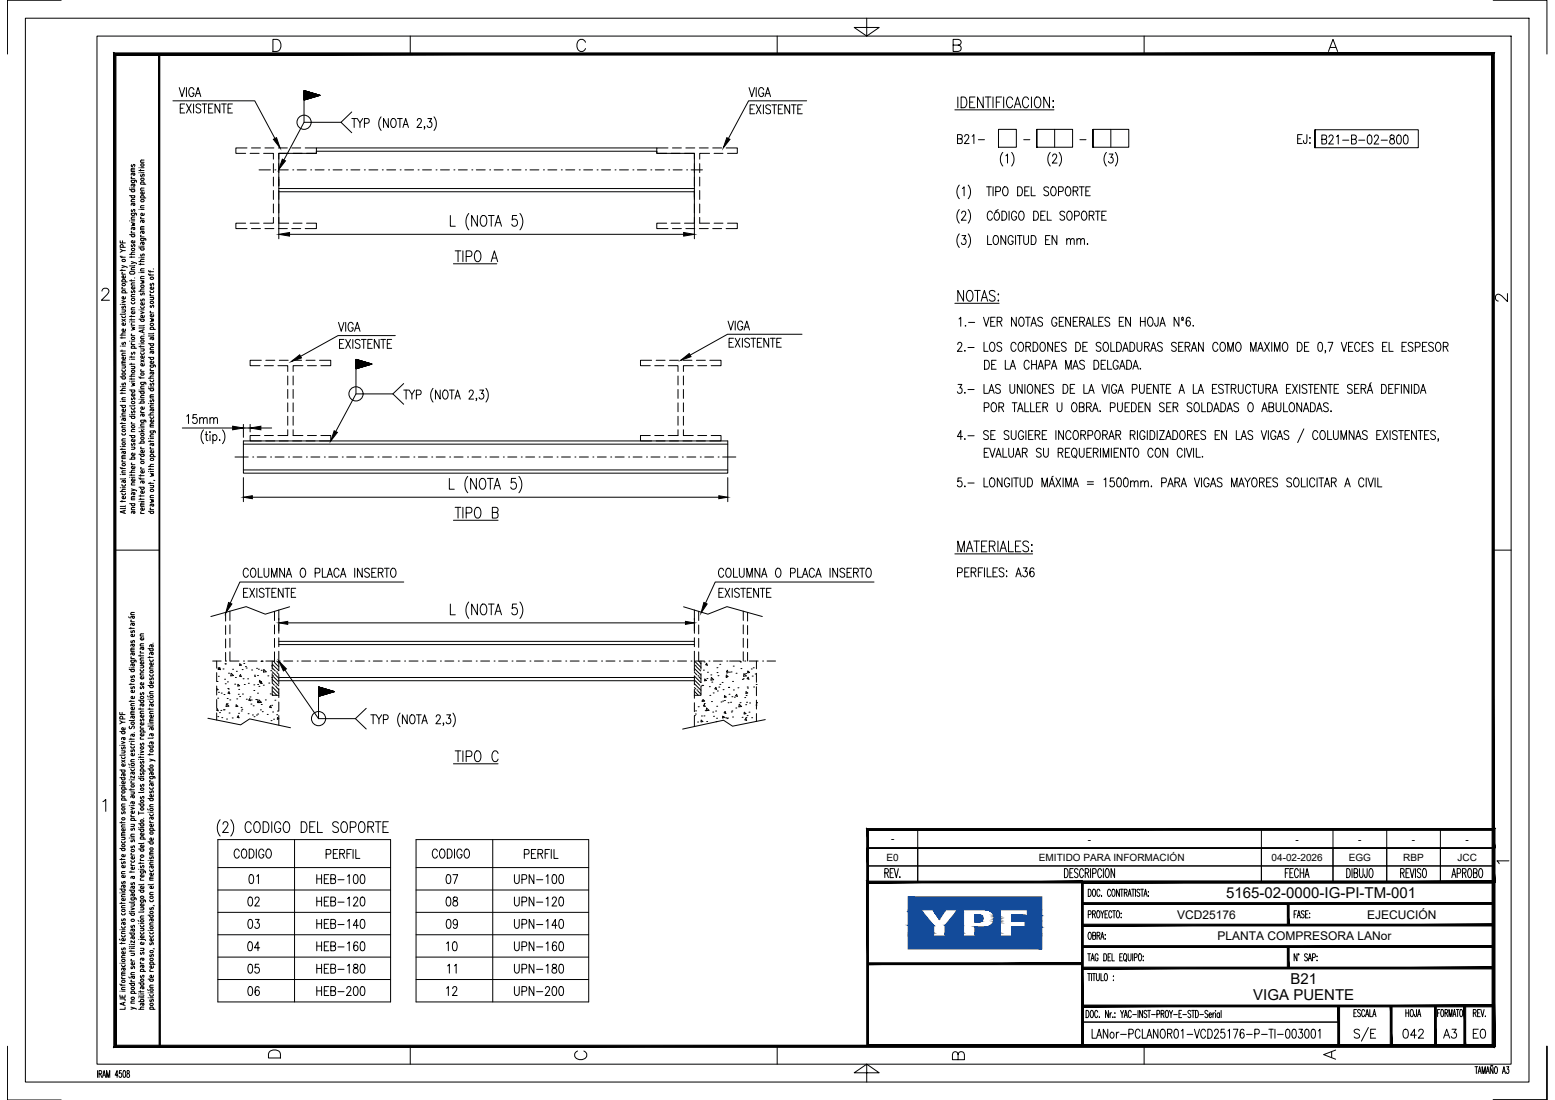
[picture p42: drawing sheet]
<svg xmlns="http://www.w3.org/2000/svg" width="420mm" height="297mm" viewBox="0 0 420 297" stroke-linecap="round" stroke-linejoin="round" font-family="sans-serif">
<defs><g id="words">
<g font-size="4.1">
<text x="331.3" y="242.5">5165-02-0000-IG-PI-TM-001</text>
<text x="348.7" y="265.8">B21</text>
<text x="338.6" y="270.2">VIGA PUENTE</text>
</g>
<g font-size="3.2">
<text x="318" y="248.1">VCD25176</text>
<text x="369.4" y="248.1">EJECUCIÓN</text>
<text x="329" y="253.9">PLANTA COMPRESORA LANor</text>
</g>
<g font-size="2.7">
<text x="240.7" y="227.5">-</text>
<text x="293.9" y="227.5">-</text>
<text x="350.1" y="227.5">-</text>
<text x="367" y="227.5">-</text>
<text x="381.5" y="227.5">-</text>
<text x="396" y="227.5">-</text>
<text x="239.5" y="232.4">E0</text>
<text x="280.7" y="232.4">EMITIDO PARA INFORMACIÓN</text>
<text x="343.6" y="232.4">04-02-2026</text>
<text x="364.4" y="232.4">EGG</text>
<text x="379.2" y="232.4">RBP</text>
<text x="393.8" y="232.4">JCC</text>
</g>
</g></defs>
<!-- layer: AESA-Textos-02 -->
<g fill="none" stroke="#000" stroke-width=".27">
<path d="M258.7 37.5l1.1-.1 .2-.4-.2-.5-1.1-.1v2.4h.9a.67 .67 0 0 0 .4-.7 .67 .67 0 0 0-.4-.6M260.7 36.9l.3-.5 .6 .1 .2 .3-.3 .8-.9 1.2h1.3M262.7 36.8l.4-.4v2.4M264.4 37.7h1.6M350.6 37.5h.8M351.8 36.4h-1.2v2.4h1.2M353.1 36.4v1.8l-.2 .5h-.5l-.2-.7M353.9 37.2v.2zM353.9 38.5v.3zM357.2 37.6l1.1-.1 .2-.3-.1-.5-.4-.2h-.8v2.4h.8a.66 .66 0 0 0 .5-.6 .66 .66 0 0 0-.5-.7M359.1 37l.4-.5h.3l.4 .4-.3 .8-.9 1.2h1.3M361.1 36.9l.5-.4v2.4"/>
<path d="M362.8 37.9h1.6M365.2 37.6l1.1-.1 .2-.3-.2-.6-1.1-.1v2.4h.8l.4-.2 .1-.6-.5-.5M367.1 37.9h1.7M369.7 36.6l.5-.1a1.6 1.6 0 0 1 0 2.4h-.2a1.8 1.8 0 0 1-.3-2.3zM371.3 37l.4-.5h.4l.3 .4-.2 .8-.9 1.2h1.3M373.2 37.9h1.7M375.7 36.6a.51 .51 0 0 0 .2 .8 .76 .76 0 0 1 .9 .9 .76 .76 0 0 1-1.2 .4l-.1-.3a1.05 1.05 0 0 1 1.1-1.1 .51 .51 0 0 0-.3-.8zM377.6 36.6l.5-.1a1.6 1.6 0 0 1 0 2.4h-.2a1.8 1.8 0 0 1-.3-2.3zM379.5 36.6l.4-.1a1.6 1.6 0 0 1 0 2.4h-.2a1.8 1.8 0 0 1-.2-2.3zM259.2 50a2.88 2.88 0 0 0 0 3.7M259.2 56.6a2.88 2.88 0 0 0 0 3.7M259.8 57.6l.4-.6h.4l.3 .5-.2 .8-.9 1.2h1.2"/>
<path d="M260 50.9l.5-.5v2.5M261.6 50a2.95 2.95 0 0 1 0 3.7M261.6 56.6a2.95 2.95 0 0 1 0 3.7M266.6 50.4h1.3M267.2 50.4v2.5M268.1 57.6a.71 .71 0 0 0-.8-.6 .71 .71 0 0 0-.5 1v.5a.71 .71 0 0 0 .5 1 .71 .71 0 0 0 .8-.6M268.3 50.4v2.5M269 57.4l.2-.1a1.11 1.11 0 0 1 .9 1.1 1.11 1.11 0 0 1-.9 1.1 1.36 1.36 0 0 1-.2-2.1zM269 51.7h.9a.67 .67 0 0 0 .5-.6 .67 .67 0 0 0-.5-.7h-.9v2.5M269.7 56.6l-.7 .4M270.7 57a1.29 1.29 0 0 1 1.3 .8 1.29 1.29 0 0 1-.4 1.5l-.9 .2zM271 41.2a2.88 2.88 0 0 0 0 3.6"/>
<path d="M271.3 50.6l.2-.2a1.32 1.32 0 0 1 1 1 1.32 1.32 0 0 1-.5 1.4l-.2 .1a1.32 1.32 0 0 1-1-1 1.32 1.32 0 0 1 .5-1.3zM271.8 42.1l.4-.5v2.4M272.6 57v2.5M273.3 41.2a2.95 2.95 0 0 1 0 3.6M274.7 57.6a.71 .71 0 0 0-.9-.6 .71 .71 0 0 0-.5 1v.5a.72 .72 0 0 0 .7 1 .72 .72 0 0 0 .7-1h-.5M275 50.4a1.3 1.3 0 0 1 1.3 .9 1.3 1.3 0 0 1-.4 1.5l-.9 .1zM275.6 57.2l.2-.2a1.32 1.32 0 0 1 1 1 1.32 1.32 0 0 1-.5 1.3l-.1 .2a1.32 1.32 0 0 1-1-1 1.32 1.32 0 0 1 .4-1.3zM276.9 51.6h.7M278.1 50.4h-1.2v2.5h1.2M278.6 50.4v2.5h1.1M279.3 57a1.29 1.29 0 0 1 1.3 .8 1.29 1.29 0 0 1-.4 1.5l-.9 .2zM281.2 58.2h.8"/>
<path d="M282.4 57h-1.2v2.5h1.2M283 57v2.5h1.1M283.3 50.8a.64 .64 0 0 0-.8-.4 .64 .64 0 0 0-.3 .9l.9 .5 .2 .7a.76 .76 0 0 1-1.3 0M283.8 41.2a2.88 2.88 0 0 0 0 3.6M284.3 50.6l.1-.2a1.32 1.32 0 0 1 1 1 1.32 1.32 0 0 1-.4 1.4l-.2 .1a1.32 1.32 0 0 1-1-1 1.32 1.32 0 0 1 .5-1.3zM284.4 42.2l.4-.6h.4l.3 .5-.3 .8-.9 1.1h1.3M286 51.7h.8a.66 .66 0 0 0 .5-.6 .66 .66 0 0 0-.5-.7h-.8v2.5M286.2 41.2a2.95 2.95 0 0 1 0 3.6M287.7 57.4a.68 .68 0 0 0-.8-.4 .68 .68 0 0 0-.5 .6l.2 .4 .9 .4 .2 .7a.74 .74 0 0 1-1.3 0M288.2 50.6l.2-.2a1.31 1.31 0 0 1 1 1 1.31 1.31 0 0 1-.4 1.4l-.2 .1a1.32 1.32 0 0 1-1-1 1.32 1.32 0 0 1 .4-1.3zM288.6 57.2l.2-.2a1.32 1.32 0 0 1 1 1 1.32 1.32 0 0 1-.5 1.3l-.2 .2a1.33 1.33 0 0 1-1-1 1.33 1.33 0 0 1 .5-1.3zM290 51.6l1.1-.1 .2-.4-.2-.5-1.1-.2v2.5"/>
<path d="M290.3 58.3l1.1-.1 .2-.4-.2-.6-1.1-.2v2.5M290.6 51.6l.7 1.3M291.6 50.4h1.3M292.3 50.4v2.5M292.5 57.2l.2-.2a1.32 1.32 0 0 1 1 1 1.32 1.32 0 0 1-.4 1.3l-.2 .2a1.33 1.33 0 0 1-1-1 1.33 1.33 0 0 1 .4-1.3zM293.4 51.6h.7M294.3 58.2l1.1-.1 .2-.4-.1-.4-.4-.3h-.8v2.5M294.6 50.4h-1.2v2.5h1.2M295 58.2l.6 1.3M296 57h1.2M296.6 57v2.5M297.7 58.2h.7"/>
<path d="M298.9 57h-1.2v2.5h1.2M299 41.2a2.88 2.88 0 0 0 0 3.6M299.7 41.6h1l-.6 .9a.71 .71 0 0 1 .7 1.1 .71 .71 0 0 1-1.3 0M301.3 41.2a2.95 2.95 0 0 1 0 3.6M259.2 63.1a2.88 2.88 0 0 0 0 3.7M259.9 63.6h1l-.5 .9a.71 .71 0 0 1 .6 1.1 .71 .71 0 0 1-1.2 0M261.6 63.1a2.95 2.95 0 0 1 0 3.7M266.8 63.6v2.4h1.1M268.7 63.7l.2-.1a1.32 1.32 0 0 1 1 1 1.32 1.32 0 0 1-.5 1.3l-.2 .1a1.32 1.32 0 0 1-1-1 1.32 1.32 0 0 1 .5-1.3zM271.7 63.6v2.4l-1.3-2.4v2.4M273.7 64.2a.64 .64 0 0 0-.9-.5 1.6 1.6 0 0 0 .1 2.3 .71 .71 0 0 0 .8-.9h-.4M274.4 63.6v2.4"/>
<path d="M274.9 63.6h1.3M275.5 63.6v2.4M276.6 63.6v1.7a.65 .65 0 0 0 .7 .7 .65 .65 0 0 0 .6-.7v-1.7M278.6 63.6a1.3 1.3 0 0 1 1.4 .8 1.3 1.3 0 0 1-.4 1.5l-1 .1zM282.5 64.8h.8M283.7 63.6h-1.2v2.4h1.2M285.6 63.6v2.4l-1.3-2.4v2.4M288.2 64.9l.5-.5 .4 .1 .1 1.5M288.2 64.4v1.6M289.2 64.9l.5-.5 .5 .1 .1 1.5M291 64.9l.4-.5 .5 .1 .1 1.5M291 64.4v1.6"/>
<path d="M292 64.9l.5-.5 .4 .1 .1 1.5M293.8 65.8v.2zM258.8 93l.3-.6h.4l.4 .5-.3 .8-.9 1.2h1.3M259.1 86.1l.5-.4v2.4M260.7 94.6v.3zM260.8 88h.2zM261.5 93.8h1.7M261.7 87.1h1.7M265.7 85.7l.8 2.4 .7-2.4M265.9 92.4v2.5h1.1M266 97.3a1.3 1.3 0 0 1 1.4 .8 1.3 1.3 0 0 1-.4 1.5l-1 .1zM267.7 86.8h.7"/>
<path d="M267.7 92.6l.2-.2a1.33 1.33 0 0 1 1 1 1.33 1.33 0 0 1-.4 1.3l-.2 .2a1.33 1.33 0 0 1-1-1 1.33 1.33 0 0 1 .4-1.3zM267.9 98.4h.8M268.9 85.7h-1.2v2.4h1.2M269.2 97.3h-1.3v2.4h1.3M269.4 86.8l1.2-.1 .1-.3-.1-.6-1.2-.1v2.4M270.1 86.8l.6 1.3M270.7 92.8a.63 .63 0 0 0-.9-.4 .63 .63 0 0 0-.3 .8l1 .6a.66 .66 0 0 1-.2 1.1 .66 .66 0 0 1-.9-.4M271.6 97.3v2.4h1.2M272.9 99.7l.8-2.4 .7 2.4M273.2 98.9h.9M274.5 93a.71 .71 0 0 0-.8-.5 .71 .71 0 0 0-.5 .9v.5a.71 .71 0 0 0 .5 1 .71 .71 0 0 0 .8-.6M274.6 85.7v2.4l-1.3-2.4v2.4"/>
<path d="M275.4 92.6l.2-.2a1.33 1.33 0 0 1 1 1 1.33 1.33 0 0 1-.4 1.3l-.2 .2a1.32 1.32 0 0 1-1-1 1.32 1.32 0 0 1 .4-1.3zM275.6 85.8l.2-.1a1.33 1.33 0 0 1 1 1 1.33 1.33 0 0 1-.4 1.3l-.2 .1a1.32 1.32 0 0 1-1-1 1.32 1.32 0 0 1 .4-1.3zM277.1 85.7h1.3M277.2 93.6l1.1-.1 .2-.4-.1-.4-.4-.3h-.8v2.5M277.7 85.7v2.4M277.9 93.6l.6 1.3M278.1 97.9a.71 .71 0 0 0-.9-.6 .71 .71 0 0 0-.5 .9v.6a.71 .71 0 0 0 .5 .9 .71 .71 0 0 0 .9-.6M278.6 88.1l.7-2.4 .7 2.4M278.7 98.4h1.3M278.7 97.3v2.4M278.8 87.3h1M279.1 92.4a1.3 1.3 0 0 1 1.3 .9 1.3 1.3 0 0 1-.3 1.4l-1 .2z"/>
<path d="M280 97.3v2.4M280.5 99.7l.7-2.4 .8 2.4M280.8 98.9h.9M281.3 92.6l.2-.2a1.33 1.33 0 0 1 1 1 1.33 1.33 0 0 1-.4 1.3l-.2 .2a1.33 1.33 0 0 1-1-1 1.33 1.33 0 0 1 .4-1.3zM281.7 86a.64 .64 0 0 0-.8-.3 .64 .64 0 0 0-.4 .8l1 .6a.67 .67 0 0 1-.1 1 .67 .67 0 0 1-1-.4M282.4 98.6l1.1-.2 .2-.3-.2-.7-1.1-.1v2.4M284.1 99.7l.7-2.4 .8 2.4M284.4 98.9h.9M284.4 92.4v2.5l-1.3-2.5v2.5M285.1 93.6h.8M285.6 86.3a.71 .71 0 0 0-.9-.6 .71 .71 0 0 0-.5 .9v.6a.72 .72 0 0 0 .7 .9 .72 .72 0 0 0 .7-.9h-.5M286.2 86.8h.7"/>
<path d="M286.3 92.4h-1.2v2.5h1.2M287.4 85.7h-1.2v2.4h1.2M288 99.7v-2.4l.7 2.4 .7-2.4v2.4M288.1 92.8a.64 .64 0 0 0-.8-.4 .64 .64 0 0 0-.4 .8l1 .6a.66 .66 0 0 1-.1 1.1 .66 .66 0 0 1-1-.4M289.2 85.7v2.4l-1.2-2.4v2.4M289.9 99.7l.7-2.4 .8 2.4M290 86.8h.7M290.2 98.9h.9M290.7 92.4a1.3 1.3 0 0 1 1.3 .9 1.3 1.3 0 0 1-.4 1.4l-.9 .2zM291.2 85.7h-1.2v2.4h1.2M291.7 86.8l1.1-.1 .2-.3-.2-.6-1.1-.1v2.4M292.4 86.8l.6 1.3"/>
<path d="M292.6 93.6h.7M293 97.6a.69 .69 0 0 0-.7-.3 .69 .69 0 0 0-.6 .6l.2 .3 .9 .5 .2 .7a.75 .75 0 0 1-1.3 0M293.4 88.1l.7-2.4 .8 2.4M293.7 87.3h.9M293.8 92.4h-1.2v2.5h1.2M295.3 85.7v2.4h1.1M295.6 97.3a1.3 1.3 0 0 1 1.3 .8 1.3 1.3 0 0 1-.4 1.5l-.9 .1zM296.9 86.8h.7M297.5 92.8a.64 .64 0 0 0-.8-.4 .64 .64 0 0 0-.4 .8l1 .6a.66 .66 0 0 1-.1 1.1 .66 .66 0 0 1-1-.4M297.5 98.4h.8M298.1 85.7h-1.2v2.4h1.2M298.4 92.6l.2-.2a1.33 1.33 0 0 1 1 1 1.33 1.33 0 0 1-.5 1.3l-.2 .2a1.33 1.33 0 0 1-1-1 1.33 1.33 0 0 1 .5-1.3z"/>
<path d="M298.7 97.3h-1.2v2.4h1.2M299.3 97.3v2.4h1.1M299.8 86a.65 .65 0 0 0-.8-.3 .65 .65 0 0 0-.4 .8l1.1 .6a.66 .66 0 0 1-.2 1 .66 .66 0 0 1-.9-.4M300.1 92.4v2.5h1.1M301.7 92.4a1.3 1.3 0 0 1 1.3 .9 1.3 1.3 0 0 1-.4 1.4l-.9 .2zM302.1 97.9a.71 .71 0 0 0-.8-.6 .71 .71 0 0 0-.5 .9v.6a.72 .72 0 0 0 .6 .9 .72 .72 0 0 0 .7-.9h-.4M302.4 86.8h.7M302.5 99.7l.7-2.4 .8 2.4M302.8 98.9h.9M303.4 94.9l.7-2.5 .7 2.5M303.6 85.7h-1.2v2.4h1.2M303.6 94.1h1"/>
<path d="M304.4 97.3a1.3 1.3 0 0 1 1.4 .8 1.3 1.3 0 0 1-.4 1.5l-1 .1zM305.3 92.4a1.3 1.3 0 0 1 1.3 .9 1.3 1.3 0 0 1-.4 1.4l-.9 .2zM305.5 85.7v2.4l-1.3-2.4v2.4M306.1 99.7l.7-2.4 .8 2.4M306.4 98.9h.9M307.2 92.4v1.8a.65 .65 0 0 0 .7 .7 .65 .65 0 0 0 .6-.7v-1.8M308.1 99.5v.2zM308.1 86.8h1.3M308.1 85.7v2.4M309.3 93.6l1.1-.1 .2-.4-.2-.5-1.1-.2v2.5M309.4 85.7v2.4M309.9 93.6l.7 1.3"/>
<path d="M310.4 85.8l.2-.1a1.33 1.33 0 0 1 1 1 1.33 1.33 0 0 1-.4 1.3l-.2 .1a1.32 1.32 0 0 1-1-1 1.32 1.32 0 0 1 .4-1.3zM310.9 94.9l.8-2.5 .7 2.5M311.2 94.1h.9M312.9 85.7l-.1 2.2-.3 .2-.3-.1-.2-.7M313.4 88.1l.7-2.4 .8 2.4M313.7 87.3h.9M314 92.8a.63 .63 0 0 0-.8-.4 .63 .63 0 0 0-.3 .8l1 .6a.67 .67 0 0 1-.2 1.1 .67 .67 0 0 1-.9-.4M317.8 92.8a.64 .64 0 0 0-.8-.4 .64 .64 0 0 0-.4 .8l1 .6a.66 .66 0 0 1-.1 1.1 .66 .66 0 0 1-1-.4M318.5 93.6h.7M318.5 85.7v2.4l-1.3-2.4v2.4M319.3 86.5h.4M319.3 85.8l.1-.1a.29 .29 0 0 1 .4 .3 .29 .29 0 0 1-.5 .3z"/>
<path d="M319.7 92.4h-1.2v2.5h1.2M320.2 93.6l1.1-.1 .2-.4-.2-.5-1.1-.2v2.5M320.9 93.6l.6 1.3M321.6 86l-.1-.2-.5-.1a1.45 1.45 0 0 0 .1 2.4 .69 .69 0 0 0 .6-1 .69 .69 0 0 0-1.1-.2l-.1 .4M321.9 94.9l.7-2.5 .8 2.5M322.2 94.1h.9M322.4 87.9v.2zM325.1 92.4v2.5l-1.3-2.5v2.5M329.1 93a.72 .72 0 0 0-.9-.5 .72 .72 0 0 0-.5 .9v.5a.72 .72 0 0 0 .5 1 .72 .72 0 0 0 .9-.6M330 92.6l.2-.2a1.33 1.33 0 0 1 1 1 1.33 1.33 0 0 1-.5 1.3l-.2 .2a1.33 1.33 0 0 1-.9-1 1.33 1.33 0 0 1 .4-1.3zM331.7 94.9v-2.5l.8 2.5 .7-2.5v2.5M334.2 92.6l.2-.2a1.33 1.33 0 0 1 1 1 1.33 1.33 0 0 1-.4 1.3l-.2 .2a1.31 1.31 0 0 1-1-1 1.31 1.31 0 0 1 .4-1.3z"/>
<path d="M337.9 94.9v-2.5l.7 2.5 .8-2.5v2.5M339.9 94.9l.7-2.5 .7 2.5M340.1 94.1h1M341.7 92.4l1.3 2.5M343 92.4l-1.3 2.5M343.6 92.4v2.5M344.4 94.9v-2.5l.7 2.5 .7-2.5v2.5M346.9 92.6l.1-.2a1.33 1.33 0 0 1 1 1 1.33 1.33 0 0 1-.4 1.3l-.2 .2a1.33 1.33 0 0 1-1-1 1.33 1.33 0 0 1 .5-1.3zM350.5 92.4a1.29 1.29 0 0 1 1.4 .9 1.29 1.29 0 0 1-.4 1.4l-1 .2zM352.5 93.6h.7M353.7 92.4h-1.2v2.5h1.2M356.3 92.6l.5-.2a1.6 1.6 0 0 1 0 2.5h-.2a1.8 1.8 0 0 1-.3-2.3z"/>
<path d="M358.2 94.7h-.2h.2l-.2 .6M358.8 92.4h1.3l-.9 2.5M362.4 92.4l.8 2.5 .7-2.5M364.4 93.6h.7M365.5 92.4h-1.1v2.5h1.1M367.4 93a.66 .66 0 0 0-1-.4 1.61 1.61 0 0 0 .2 2.3 .74 .74 0 0 0 .8-.6M368 93.6h.8M369.3 92.4h-1.3v2.5h1.3M371 92.8a.63 .63 0 0 0-.8-.4 .63 .63 0 0 0-.4 .8l1 .6a.67 .67 0 0 1-.1 1.1 .67 .67 0 0 1-1-.4M373.6 93.6h.7M374.8 92.4h-1.2v2.5h1.2M375.3 92.4v2.5h1.1"/>
<path d="M378.8 93.6h.8M380 92.4h-1.2v2.5h1.2M381.8 92.8a.68 .68 0 0 0-.8-.4 .68 .68 0 0 0-.5 .6l.2 .4 .9 .4 .2 .7a.74 .74 0 0 1-1.3 0M382.4 93.7h.8a.66 .66 0 0 0 .5-.6 .66 .66 0 0 0-.5-.7h-.8v2.5M384.3 93.6h.8M385.6 92.4h-1.3v2.5h1.3M387.3 92.8a.64 .64 0 0 0-.8-.4 .64 .64 0 0 0-.4 .8l1 .6a.66 .66 0 0 1-.1 1.1 .66 .66 0 0 1-1-.4M388.2 92.6l.2-.2a1.33 1.33 0 0 1 1 1 1.33 1.33 0 0 1-.4 1.3l-.2 .2a1.33 1.33 0 0 1-1-1 1.33 1.33 0 0 1 .4-1.3zM390 93.6l1.1-.1 .2-.4-.1-.4-.4-.3h-.8v2.5M390.6 93.6l.7 1.3M258.9 103.8h1l-.6 .9a.71 .71 0 0 1 .6 1.1 .71 .71 0 0 1-1.2 0M260.1 117.9h-1.4l.9-1.6v2.4"/>
<path d="M260.7 106v.2zM260.7 118.5v.2zM261.5 105.2h1.7M261.5 117.7h1.7M265.9 103.8v2.4h1.1M265.9 110l1.1-.1 .2-.3-.2-.7-1.1-.1v2.4M267.1 116.6a.68 .68 0 0 0-.8-.3 .68 .68 0 0 0-.5 .5l.2 .4 .9 .5 .2 .6a.75 .75 0 0 1-1.3 0M267.2 106.2l.7-2.4 .7 2.4M267.4 105.4h1M267.7 117.4h.8M268.1 108.9l.2-.1a1.32 1.32 0 0 1 1 .9 1.32 1.32 0 0 1-.4 1.4l-.2 .1a1.3 1.3 0 0 1-1-1 1.3 1.3 0 0 1 .4-1.3zM268.9 116.3h-1.2v2.4h1.2"/>
<path d="M269.9 109.9l1.1-.1 .2-.3-.1-.5-.4-.2h-.8v2.4M270.3 104.1a.65 .65 0 0 0-.8-.3 .65 .65 0 0 0-.4 .8l1 .6 .2 .7a.76 .76 0 0 1-1.3 0M270.5 109.9l.7 1.3M272.6 116.6a.68 .68 0 0 0-.7-.4 .68 .68 0 0 0-.6 .6l.2 .4 .9 .5 .2 .6a.76 .76 0 0 1-1.3 0M272.9 103.8v1.7a.65 .65 0 0 0 .6 .7 .65 .65 0 0 0 .7-.7v-1.7M273.2 116.3v1.7a.65 .65 0 0 0 .7 .7 .65 .65 0 0 0 .6-.7v-1.7M273.5 108.8h1.3M274.1 108.8v2.4M275 111.2l.7-2.4 .7 2.4M275.2 110.4h1M276.2 103.8v2.4l-1.3-2.4v2.4M276.6 116.8a.72 .72 0 0 0-.9-.5 .72 .72 0 0 0-.5 .9v.6a.73 .73 0 0 0 .7 .9 .73 .73 0 0 0 .7-.9h-.5"/>
<path d="M276.9 108.8v2.4h1.1M276.9 103.8v2.4M277.2 116.3v2.4M277.9 103.9l.2-.1a1.32 1.32 0 0 1 1 1 1.32 1.32 0 0 1-.4 1.3l-.2 .1a1.32 1.32 0 0 1-1-1 1.32 1.32 0 0 1 .4-1.3zM277.9 117.4h.8M278.5 108.8v2.4h1.1M279.1 116.3h-1.2v2.4h1.2M279.7 117.4l1.1-.1 .2-.3-.2-.6-1.1-.1v2.4M280 109.9h.8M280.3 117.4l.7 1.3M281 103.8v2.4l-1.3-2.4v2.4M281.2 108.8h-1.2v2.4h1.2"/>
<path d="M281.6 117.4h.8M281.7 105h.7M281.8 109.9l1.1-.1 .2-.3-.2-.6-1.1-.1v2.4M282.4 109.9l.7 1.3M282.8 116.3h-1.2v2.4h1.2M282.9 103.8h-1.2v2.4h1.2M284.7 104.1a.65 .65 0 0 0-.9-.3 .65 .65 0 0 0-.3 .8l1 .6 .2 .7a.76 .76 0 0 1-1.3 0M285.3 116.3v2.4M285.6 108.8v1.7a.65 .65 0 0 0 .7 .7 .65 .65 0 0 0 .6-.7v-1.7M287.3 103.8a1.27 1.27 0 0 1 1.2 .7 1.27 1.27 0 0 1-.1 1.4l-.5 .3h-.6zM287.3 116.3v2.4l-1.3-2.4v2.4M289.2 105h.7"/>
<path d="M289.4 116.8a.72 .72 0 0 0-.9-.5 .72 .72 0 0 0-.5 .9v.6a.72 .72 0 0 0 .5 .9 .72 .72 0 0 0 .9-.6M289.9 108.9l.2-.1a1.32 1.32 0 0 1 1 .9 1.32 1.32 0 0 1-.5 1.4l-.2 .1a1.3 1.3 0 0 1-.9-1 1.3 1.3 0 0 1 .4-1.3zM290.3 116.4l.2-.1a1.32 1.32 0 0 1 1 1 1.32 1.32 0 0 1-.5 1.3l-.2 .1a1.3 1.3 0 0 1-1-1 1.3 1.3 0 0 1 .5-1.3zM290.4 103.8h-1.2v2.4h1.2M291.6 109.9l1.2-.1 .1-.3-.1-.6-1.2-.1v2.4h.9l.3-.3v-.8l-.3-.2M292 117.4l1.1-.1 .2-.3-.1-.5-.3-.2h-.9v2.4M292.7 117.4l.6 1.3M292.9 103.8v2.4h1.1M293.6 109.9l1.1-.1 .2-.3-.2-.6-1.1-.1v2.4M294 117.5h.8a.67 .67 0 0 0 .5-.6 .67 .67 0 0 0-.5-.6h-.8v2.4M294.2 106.2l.7-2.4 .7 2.4M294.2 109.9l.7 1.3"/>
<path d="M294.4 105.4h1M295.2 111.2l.8-2.4 .7 2.4M295.5 110.4h.9M296.2 116.4l.2-.1a1.32 1.32 0 0 1 1 1 1.32 1.32 0 0 1-.5 1.3l-.2 .1a1.3 1.3 0 0 1-1-1 1.3 1.3 0 0 1 .5-1.3zM297.3 110.9v.3zM297.8 103.8l.7 2.4 .7-2.4M297.9 117.4l1.1-.1 .2-.3-.2-.6-1.1-.1v2.4M298.6 117.4l.6 1.3M299.6 118.7l.7-2.4 .8 2.4M299.7 103.8v2.4M299.9 117.9h.9M300 110h.9a.67 .67 0 0 0 .4-.6 .67 .67 0 0 0-.4-.6h-.9v2.4"/>
<path d="M301.5 117.4l1.1-.1 .2-.3-.2-.6-1.1-.1v2.4M301.7 104.4a.71 .71 0 0 0-.9-.6 .71 .71 0 0 0-.5 .9v.6a.72 .72 0 0 0 .7 .9 .72 .72 0 0 0 .7-.9h-.5M302 108.8v1.7a.65 .65 0 0 0 .6 .7 .65 .65 0 0 0 .7-.7v-1.7M302.1 106.2l.7-2.4 .8 2.4M302.2 117.4l.6 1.3M302.3 105.4h1M304 109.9h.7M305.2 108.8h-1.2v2.4h1.2M305.4 117.4l1.1-.1 .2-.3-.1-.5-.4-.2h-.8v2.4M305.7 108.8a1.3 1.3 0 0 1 1.4 .8 1.3 1.3 0 0 1-.4 1.5l-1 .1zM305.9 105.1h.9a.66 .66 0 0 0 .5-.7 .66 .66 0 0 0-.5-.6h-.9v2.4M306 117.4l.7 1.3"/>
<path d="M307.3 116.3v2.4M307.7 109.9h.7M307.9 103.8v1.7a.65 .65 0 0 0 .6 .7 .65 .65 0 0 0 .7-.7v-1.7M308.9 108.8h-1.2v2.4h1.2M309.4 116.8a.65 .65 0 0 0-1.1-.4 1.6 1.6 0 0 0 .2 2.3 .71 .71 0 0 0 .9-.9h-.5M309.9 105h.7M310 116.3v2.4M310.7 108.8v2.4l-1.3-2.4v2.4M310.7 116.3a1.29 1.29 0 0 1 1.4 .8 1.29 1.29 0 0 1-.4 1.5l-1 .1zM311.1 103.8h-1.2v2.4h1.2M312.7 116.3v2.4M312.9 103.8v2.4l-1.2-2.4v2.4"/>
<path d="M313.3 116.3h1.3l-1.3 2.4h1.3M313.4 103.8h1.3M314 103.8v2.4M314.6 109.1a.64 .64 0 0 0-.8-.3 .64 .64 0 0 0-.4 .8l1 .5 .2 .7a.76 .76 0 0 1-1.3 0M315 118.7l.7-2.4 .7 2.4M315.2 105h.7M315.2 109.9h.8M315.3 117.9h.9M316.4 103.8h-1.2v2.4h1.2M316.4 108.8h-1.2v2.4h1.2M316.9 116.3a1.3 1.3 0 0 1 1.3 .8 1.3 1.3 0 0 1-.4 1.5l-.9 .1zM317 109.9l1.1-.1 .2-.3-.2-.6-1.1-.1v2.4"/>
<path d="M317.6 109.9l.7 1.3M318.6 106.2l.7-2.4 .7 2.4M318.9 105.4h.9M319.1 116.4l.2-.1a1.3 1.3 0 0 1 1 1 1.3 1.3 0 0 1-.5 1.3l-.1 .1a1.3 1.3 0 0 1-1-1 1.3 1.3 0 0 1 .4-1.3zM320.9 117.4l1.1-.1 .2-.3-.2-.6-1.1-.1v2.4M321.5 117.4l.7 1.3M322.1 109.1a.65 .65 0 0 0-.9-.3 .65 .65 0 0 0-.4 .8l1.1 .5 .2 .7a.76 .76 0 0 1-1.3 0M322.4 103.8v2.4h1.2M322.8 117.4h.8M323 108.9l.2-.1a1.32 1.32 0 0 1 1 .9 1.32 1.32 0 0 1-.5 1.4l-.2 .1a1.3 1.3 0 0 1-1-1 1.3 1.3 0 0 1 .5-1.3zM323.7 106.2l.8-2.4 .7 2.4M324 116.3h-1.2v2.4h1.2"/>
<path d="M324 105.4h.9M324.7 108.8v2.4h1.1M325.8 116.6a.64 .64 0 0 0-.9-.3 .64 .64 0 0 0-.4 .8l1.2 .7 .1 .5a.76 .76 0 0 1-1.3 0M326.3 108.8a1.29 1.29 0 0 1 1.3 .8 1.29 1.29 0 0 1-.4 1.5l-.9 .1zM327.6 105h.7M327.9 111.2l.8-2.4 .7 2.4M328.2 110.4h.9M328.3 117.4h.8M328.8 103.8h-1.2v2.4h1.2M329.5 116.3h-1.2v2.4h1.2M329.9 108.8a1.29 1.29 0 0 1 1.3 .8 1.29 1.29 0 0 1-.4 1.5l-.9 .1zM330.5 104.1a.69 .69 0 0 0-.7-.3 .69 .69 0 0 0-.6 .6l.2 .3 1 .5 .1 .7a.75 .75 0 0 1-1.3 0"/>
<path d="M330.9 103.8h1.3M331.4 116.3v2.4l-1.3-2.4v2.4M331.5 111.2l.8-2.4 .7 2.4M331.6 103.8v2.4M331.8 110.4h.9M332.7 105l1.1-.2 .1-.3-.1-.6-1.1-.1v2.4M333.3 105l.6 1.2M334.1 116.3v2.4h1.1M334.6 103.8v1.7a.65 .65 0 0 0 .6 .7 .65 .65 0 0 0 .7-.7v-1.7M334.7 109.1a.65 .65 0 0 0-.9-.3 .65 .65 0 0 0-.3 .8l1 .5 .2 .7a.76 .76 0 0 1-1.3 0M335.3 118.7l.8-2.4 .7 2.4M335.6 117.9h.9"/>
<path d="M337.5 108.9l.2-.1a1.32 1.32 0 0 1 1 .9 1.32 1.32 0 0 1-.4 1.4l-.2 .1a1.3 1.3 0 0 1-1-1 1.3 1.3 0 0 1 .4-1.3zM337.9 104.4a.65 .65 0 0 0-1-.5 1.6 1.6 0 0 0 .2 2.3 .68 .68 0 0 0 .8-.6M338.3 103.8h1.3M338.5 116.6a.64 .64 0 0 0-.8-.3 .64 .64 0 0 0-.4 .8l1 .6 .2 .6a.76 .76 0 0 1-1.3 0M338.9 103.8v2.4M340 103.8v1.7a.65 .65 0 0 0 .7 .7 .65 .65 0 0 0 .6-.7v-1.7M340.8 116.3l.7 2.4 .7-2.4M340.9 111.2l.8-2.4 .7 2.4M341.2 110.4h.9M342.1 105l1.1-.2 .1-.3-.1-.6-1.1-.1v2.4M342.7 105l.6 1.2M342.7 116.3v2.4"/>
<path d="M342.9 109.9l1.1-.1 .1-.3-.1-.6-1.1-.1v2.4l1.1-.1 .1-.7-.4-.5M343.7 106.2l.8-2.4 .7 2.4M344 105.4h.9M344.7 116.8a.72 .72 0 0 0-.8-.5 .72 .72 0 0 0-.6 .9v.6a.73 .73 0 0 0 .7 .9 .73 .73 0 0 0 .7-.9h-.4M344.8 108.8v1.7a.65 .65 0 0 0 .7 .7 .65 .65 0 0 0 .6-.7v-1.7M345.1 118.7l.7-2.4 .8 2.4M345.4 117.9h.9M346.8 108.8v2.4h1.1M347.6 105h.7M348.2 116.6a.63 .63 0 0 0-.8-.3 .63 .63 0 0 0-.4 .8l1.1 .7 .1 .5a.76 .76 0 0 1-1.3 0M348.7 108.9l.1-.1a1.3 1.3 0 0 1 1.1 .9 1.3 1.3 0 0 1-.5 1.4l-.2 .1a1.3 1.3 0 0 1-1-1 1.3 1.3 0 0 1 .5-1.3zM348.8 103.8h-1.2v2.4h1.2"/>
<path d="M349.2 103.8l1.3 2.4M350.5 103.8l-1.3 2.4M351.2 103.8v2.4M351.7 108.8v2.4l-1.3-2.4v2.4M352.2 111.2l.7-2.4 .8 2.4M352.3 115.8l-1.7 3.7M352.4 110.4h1M353.1 104.1a.65 .65 0 0 0-.8-.3 .65 .65 0 0 0-.4 .8l1 .6 .2 .7a.76 .76 0 0 1-1.3 0M353.5 103.8h1.3M354.1 108.8a1.3 1.3 0 0 1 1.3 .8 1.3 1.3 0 0 1-.4 1.5l-.9 .1zM354.1 103.8v2.4M355.2 105h.8"/>
<path d="M355.8 111.2l.7-2.4 .7 2.4M356 110.4h1M356.1 116.8a.71 .71 0 0 0-.9-.5 .71 .71 0 0 0-.5 .9v.6a.71 .71 0 0 0 .5 .9 .71 .71 0 0 0 .9-.6M356.4 103.8h-1.2v2.4h1.2M357 116.4l.2-.1a1.3 1.3 0 0 1 1 1 1.3 1.3 0 0 1-.5 1.3l-.2 .1a1.3 1.3 0 0 1-.9-1 1.3 1.3 0 0 1 .4-1.3zM358.3 103.8v2.4l-1.3-2.4v2.4M358.7 116.3v2.4h1.2M358.7 103.8h1.3M358.9 109.1a.65 .65 0 0 0-.8-.3 .65 .65 0 0 0-.4 .8l1 .5 .2 .7a.76 .76 0 0 1-1.3 0M359.4 103.8v2.4M359.6 110.9v.3zM360.3 116.3v1.7a.65 .65 0 0 0 .6 .7 .65 .65 0 0 0 .7-.7v-1.7"/>
<path d="M360.5 105h.7M361.7 103.8h-1.2v2.4h1.2M362.3 118.7v-2.4l.8 2.4 .7-2.4v2.4M365.4 104.1a.65 .65 0 0 0-.8-.3 .65 .65 0 0 0-.4 .8l1 .6 .2 .7a.76 .76 0 0 1-1.3 0M365.8 116.3v2.4l-1.2-2.4v2.4M366 105h.8M366.3 118.7l.7-2.4 .8 2.4M366.6 117.9h.9M367.2 103.8h-1.2v2.4h1.2M367.8 105l1.1-.2 .2-.3-.2-.6-1.1-.1v2.4M368.4 105l.7 1.2M369.4 106.2l.8-2.4 .7 2.4"/>
<path d="M369.4 116.6a.63 .63 0 0 0-.8-.3 .63 .63 0 0 0-.4 .8l1.1 .6 .1 .6a.76 .76 0 0 1-1.3 0M369.7 105.4h.9M370.5 103.3l-.3 .3M372 117.4h.7M373.2 116.3h-1.2v2.4h1.2M373.3 103.8a1.3 1.3 0 0 1 1.3 .8 1.3 1.3 0 0 1-.4 1.5l-.9 .1zM373.7 116.3l1.2 2.4M374.9 116.3l-1.2 2.4M375.2 105h.8M375.6 116.3v2.4M376.4 103.8h-1.2v2.4h1.2M377 105h.7"/>
<path d="M377.5 116.6a.68 .68 0 0 0-.7-.3 .68 .68 0 0 0-.6 .5l.2 .4 1 .5 .1 .6a.75 .75 0 0 1-1.3 0M377.9 116.3h1.3M378.2 103.8h-1.2v2.4M378.5 116.3v2.4M378.7 103.8v2.4M379.6 117.4h.8M380.7 103.8v2.4l-1.3-2.4v2.4M380.9 116.3h-1.3v2.4h1.3M381.4 103.8v2.4M382.1 103.8a1.29 1.29 0 0 1 1.4 .8 1.29 1.29 0 0 1-.4 1.5l-1 .1zM382.7 116.3v2.4l-1.3-2.4v2.4M383.2 116.3h1.3"/>
<path d="M383.8 106.2l.7-2.4 .8 2.4M383.8 116.3v2.4M384.1 105.4h.9M384.9 117.4h.7M386.1 116.3h-1.2v2.4h1.2M387.9 116.6a.64 .64 0 0 0-.9-.3 .64 .64 0 0 0-.3 .8l1 .6 .2 .6a.76 .76 0 0 1-1.3 0M388.7 118.6h-.2h.2l-.2 .6M259.8 129.1h-.9l-.1 1a.73 .73 0 0 1 1 .1 .73 .73 0 0 1 0 1 .73 .73 0 0 1-1 0l-.1-.2M260.7 131.2v.3zM261.5 130.4h1.7M265.9 129.1v2.4h1.1M265.9 122.2h.8"/>
<path d="M267.1 121h-1.2v2.5h1.2M267.4 121l.7 2.5 .8-2.5M267.7 129.2l.2-.1a1.32 1.32 0 0 1 1 .9 1.32 1.32 0 0 1-.4 1.4l-.2 .1a1.32 1.32 0 0 1-1-1 1.32 1.32 0 0 1 .4-1.3zM269.1 123.5l.7-2.5 .7 2.5M269.3 122.7h1M270.7 129.1v2.4l-1.2-2.4v2.4M271 121v2.5h1.1M272.6 121v1.8a.65 .65 0 0 0 .6 .7 .65 .65 0 0 0 .7-.7v-1.8M272.8 129.6a.71 .71 0 0 0-.9-.5 .71 .71 0 0 0-.5 .9v.6a.72 .72 0 0 0 .7 .9 .72 .72 0 0 0 .7-.9h-.5M273.4 129.1v2.4M273.9 129.1h1.3M274.3 123.5l.8-2.5 .7 2.5"/>
<path d="M274.5 129.1v2.4M274.6 122.7h.9M275.6 129.1l.1 2a.61 .61 0 0 0 .6 .4 .61 .61 0 0 0 .5-.4l.1-2M276.2 122.2l1.2-.1 .1-.4-.1-.5-1.2-.2v2.5M276.9 122.2l.6 1.3M277.7 129.1a1.29 1.29 0 0 1 1.3 .8 1.29 1.29 0 0 1-.4 1.5l-.9 .1zM281.3 121.4a.65 .65 0 0 0-.8-.4 .65 .65 0 0 0-.4 .9l1 .5a.66 .66 0 0 1-.1 1.1 .66 .66 0 0 1-1-.4M281.5 131.5v-2.4l.8 2.4 .7-2.4v2.4M282 121v1.8a.65 .65 0 0 0 .6 .7 .65 .65 0 0 0 .7-.7v-1.8M283.5 131.5l.7-2.4 .7 2.4M283.7 130.7h1M284.6 128.6l-.4 .2"/>
<path d="M285.3 129.1l1.3 2.4M285.9 122.2l1.1-.1 .2-.4-.2-.5-1.1-.2v2.5M286.6 122.2l.6 1.3M286.6 129.1l-1.3 2.4M287.3 129.1v2.4M287.9 122.2h.7M288 131.5v-2.4l.7 2.4 .8-2.4v2.4M289.1 121h-1.2v2.5h1.2M289.9 121.2l.2-.2a1.33 1.33 0 0 1 1 1 1.33 1.33 0 0 1-.5 1.3l-.2 .2a1.33 1.33 0 0 1-.9-1 1.33 1.33 0 0 1 .4-1.3zM289.9 131.5l.8-2.4 .7 2.4M290.2 130.7h.9M290.3 123l.6 .7"/>
<path d="M291.6 121v1.8a.65 .65 0 0 0 .7 .7 .65 .65 0 0 0 .6-.7v-1.8M293.7 122.2h.7M293.8 130.1h1.6M293.8 130.8h1.6M294.9 121h-1.2v2.5h1.2M295.4 122.2l1.1-.1 .2-.4-.2-.5-1.1-.2v2.5M296.1 122.2l.6 1.3M297.3 121v2.5M298.1 123.5v-2.5l.7 2.5 .8-2.5v2.5M298.3 129.5l.5-.4v2.4M300.3 121v2.5M301 129.1h-.9l-.1 1a.74 .74 0 0 1 1 .1 .74 .74 0 0 1 0 1 .74 .74 0 0 1-1 0l-.1-.2"/>
<path d="M301 122.2h.8M302 129.2l.5-.1a1.58 1.58 0 0 1 0 2.4h-.2a1.8 1.8 0 0 1-.3-2.3zM302.2 121h-1.2v2.5h1.2M303.8 129.2l.5-.1a1.58 1.58 0 0 1 0 2.4h-.2a1.8 1.8 0 0 1-.3-2.3zM304.1 121v2.5l-1.3-2.5v2.5M304.5 121h1.3M305.2 121v2.5M305.5 130.3l.4-.4 .5 .1 .1 1.5M305.5 129.9v1.6M306.5 130.3l.5-.4 .4 .1 .1 1.5M306.6 121.2l.1-.2a1.33 1.33 0 0 1 1 1 1.33 1.33 0 0 1-.4 1.3l-.2 .2a1.32 1.32 0 0 1-1-1 1.32 1.32 0 0 1 .5-1.3zM308.3 130.3l.4-.4 .5 .1 .1 1.5"/>
<path d="M308.3 129.9v1.6M309.3 130.3l.4-.4 .5 .1 .1 1.5M311.1 131.2v.3zM311.5 121.6a.64 .64 0 0 0-1-.4 1.61 1.61 0 0 0 .2 2.3 .7 .7 0 0 0 .8-.6M312.5 121.2l.2-.2a1.33 1.33 0 0 1 .9 1 1.33 1.33 0 0 1-.4 1.3l-.2 .2a1.33 1.33 0 0 1-1-1 1.33 1.33 0 0 1 .5-1.3zM313.9 130.3h.8a.67 .67 0 0 0 .5-.6 .67 .67 0 0 0-.5-.6h-.8v2.4M315.5 121v2.5l-1.3-2.5v2.5M315.5 131.5l.8-2.4 .7 2.4M315.8 130.7h.9M317.5 130.2l1.1-.1 .1-.3-.1-.6-1.1-.1v2.4M318.1 130.2l.6 1.3M319.1 131.5l.7-2.4 .8 2.4"/>
<path d="M319.4 130.7h.9M319.5 121.6a.71 .71 0 0 0-.9-.6 .71 .71 0 0 0-.5 1v.5a.71 .71 0 0 0 .5 1 .71 .71 0 0 0 .9-.6M320.1 121v2.5M320.6 121l.7 2.5 .8-2.5M322.5 121v2.5M322.7 129.1l.7 2.4 .8-2.4M323.2 121v2.5h1.1M324.7 129.1v2.4M324.8 123.3h.2zM326.7 129.6a.65 .65 0 0 0-1-.4 1.6 1.6 0 0 0 .1 2.3 .71 .71 0 0 0 .9-.9h-.5M327 131.5l.8-2.4 .7 2.4M327.3 130.7h1"/>
<path d="M330.2 129.4a.65 .65 0 0 0-.8-.3 .65 .65 0 0 0-.4 .8l1 .5a.6 .6 0 0 1 .2 .6 .6 .6 0 0 1-.5 .5l-.6-.1-.2-.3M332.8 131.5v-2.4l.7 2.4 .7-2.4v2.4M334.7 131.5l.7-2.4 .8 2.4M335 130.7h.9M336.4 129.1l.7 1.1v1.3M337.8 129.1l-.7 1.1M338.6 129.2l.2-.1a1.32 1.32 0 0 1 1 .9 1.32 1.32 0 0 1-.5 1.4l-.2 .1a1.32 1.32 0 0 1-1-1 1.32 1.32 0 0 1 .5-1.3zM340.3 130.2l1.1-.1 .2-.3-.2-.6-1.1-.1v2.4M341 130.2l.6 1.3M342.2 130.2h.8M343.5 129.1h-1.3v2.4h1.3M345.2 129.4a.67 .67 0 0 0-.7-.4 .67 .67 0 0 0-.6 .6l.2 .4 .9 .4 .2 .7a.74 .74 0 0 1-1.3 0"/>
<path d="M349 129.4a.65 .65 0 0 0-.8-.3 .65 .65 0 0 0-.4 .8l1 .5a.6 .6 0 0 1 .2 .6 .6 .6 0 0 1-.5 .5l-.6-.1-.2-.3M349.9 129.2l.2-.1a1.32 1.32 0 0 1 1 .9 1.32 1.32 0 0 1-.5 1.4l-.1 .1a1.31 1.31 0 0 1-1.1-1 1.31 1.31 0 0 1 .5-1.3zM351.6 129.1v2.4h1.1M353.2 129.1v2.4M355.2 129.6a.71 .71 0 0 0-.8-.5 .71 .71 0 0 0-.5 .9v.6a.71 .71 0 0 0 .5 .9 .71 .71 0 0 0 .8-.6M355.9 129.1v2.4M356.3 129.1h1.3M357 129.1v2.4M357.8 131.5l.8-2.4 .7 2.4M358.1 130.7h.9M359.7 130.2l1.1-.1 .2-.3-.2-.6-1.1-.1v2.4M360.4 130.2l.6 1.3"/>
<path d="M363.3 131.5l.8-2.4 .7 2.4M363.6 130.7h1M368.5 129.6a.72 .72 0 0 0-.9-.5 .72 .72 0 0 0-.5 .9v.6a.72 .72 0 0 0 .5 .9 .72 .72 0 0 0 .9-.6M369.1 129.1v2.4M369.6 129.1l.8 2.4 .7-2.4M371.5 129.1v2.4M372.3 129.1v2.4h1.1M258.7 154.6h.9a.67 .67 0 0 0 .4-.6 .67 .67 0 0 0-.4-.7h-.9v2.5M260.7 154.5h.7M261.9 153.3h-1.2v2.5h1.2M262.4 154.5l1.1-.1 .2-.4-.2-.5-1.1-.2v2.5M263.1 154.5l.6 1.3"/>
<path d="M264.4 154.5h.7M265.5 153.3h-1.1v2.5M266 153.3v2.5M266.7 153.3v2.5h1.1M268.3 154.5h.7M269.5 153.3h-1.2v2.5h1.2M271.3 153.7a.68 .68 0 0 0-.8-.4 .68 .68 0 0 0-.5 .6l.2 .4 .9 .4 .2 .7a.73 .73 0 0 1-1.3 0M272 154.1v.3zM272 155.5v.3zM274.5 155.8l.7-2.5 .7 2.5M274.8 155h.9M276.5 153.3h1l-.5 1a.71 .71 0 0 1 .6 1 .71 .71 0 0 1-1.3 0"/>
<path d="M279.4 153.7l-.1-.2-.5-.2a1.44 1.44 0 0 0 .1 2.5 .69 .69 0 0 0 .6-1 .69 .69 0 0 0-1.2-.2v.4M64.7 229.9a.66 .66 0 0 0-1.1-.5 1.61 1.61 0 0 0 .2 2.3 .74 .74 0 0 0 .9-.6M65.6 229.4l.2-.1a1.33 1.33 0 0 1 1 1 1.33 1.33 0 0 1-.5 1.3l-.2 .1a1.33 1.33 0 0 1-1-1 1.33 1.33 0 0 1 .5-1.3zM67.3 229.3a1.3 1.3 0 0 1 1.3 .8 1.3 1.3 0 0 1-.4 1.5l-.9 .1zM67.5 236.3l.5-.1a1.58 1.58 0 0 1 0 2.4h-.2a1.8 1.8 0 0 1-.3-2.3zM69.3 229.3v2.4M69.4 236.7l.4-.5v2.4M71.3 229.9a.71 .71 0 0 0-.9-.6 .71 .71 0 0 0-.5 .9v.6a.72 .72 0 0 0 .7 .9 .72 .72 0 0 0 .7-.9h-.5M72.2 229.4l.2-.1a1.33 1.33 0 0 1 1 1 1.33 1.33 0 0 1-.5 1.3l-.1 .1a1.32 1.32 0 0 1-1-1 1.32 1.32 0 0 1 .4-1.3zM85.6 236.2v2.4M85.6 237.3h1.3M86.9 236.2v2.4"/>
<path d="M87.6 237.3h.8M88.1 230.6l1.1-.1 .2-.3-.2-.7-1.1-.1v2.4M88.8 236.2h-1.2v2.4h1.2M89.4 237.3l1.1-.1 .2-.3-.2-.6-1.1-.1v2.4h.8l.5-.4a.65 .65 0 0 0-.5-.9M90.1 230.5h.7M91.2 229.4h-1.1v2.4h1.1M91.3 237.6h1.7M91.8 230.5l1.1-.1 .2-.3-.2-.6-1.1-.1v2.4M92.5 230.5l.6 1.3M93.7 230.5h.8M93.9 236.7l.5-.5v2.4M94.9 229.4h-1.2v2.4"/>
<path d="M95.4 229.4v2.4M95.7 236.3l.5-.1a1.58 1.58 0 0 1 0 2.4h-.2a1.8 1.8 0 0 1-.3-2.3zM96.1 229.4v2.4h1.1M97.6 236.3l.4-.1a1.58 1.58 0 0 1 0 2.4h-.1a1.8 1.8 0 0 1-.3-2.3zM118.2 229.9a.71 .71 0 0 0-.9-.6 .71 .71 0 0 0-.5 .9v.6a.71 .71 0 0 0 .5 .9 .71 .71 0 0 0 .9-.6M119.1 229.4l.2-.1a1.32 1.32 0 0 1 1 1 1.32 1.32 0 0 1-.4 1.3l-.2 .1a1.33 1.33 0 0 1-1-1 1.33 1.33 0 0 1 .4-1.3zM120.8 236.3l.5-.1a1.58 1.58 0 0 1 0 2.4h-.2a1.8 1.8 0 0 1-.3-2.3zM120.9 229.3a1.3 1.3 0 0 1 1.3 .8 1.3 1.3 0 0 1-.4 1.5l-.9 .1zM122.4 236.2h1.3l-1 2.4M122.8 229.3v2.4M124.8 229.9a.65 .65 0 0 0-1-.5 1.61 1.61 0 0 0 .2 2.3 .74 .74 0 0 0 .8-.9h-.4M125.8 229.4l.1-.1a1.33 1.33 0 0 1 1 1 1.33 1.33 0 0 1-.4 1.3l-.2 .1a1.33 1.33 0 0 1-1-1 1.33 1.33 0 0 1 .5-1.3z"/>
<path d="M139 236.2v1.7a.65 .65 0 0 0 .6 .7 .65 .65 0 0 0 .7-.7v-1.7M141 237.5h.9a.66 .66 0 0 0 .4-.7 .66 .66 0 0 0-.4-.6h-.9v2.4M141.7 230.6l1.1-.1 .2-.3-.1-.6-.4-.2h-.8v2.4M143.6 230.5h.7M144.3 236.2v2.4l-1.3-2.4v2.4M144.8 229.4h-1.2v2.4h1.2M145 237.6h1.7M145.4 230.5l1.1-.1 .1-.3v-.5l-.4-.2h-.8v2.4M146 230.5l.6 1.3M147.3 230.5h.7M147.6 236.7l.4-.5v2.4M148.5 229.4h-1.2v2.4"/>
<path d="M148.9 229.4v2.4M149.4 236.3l.5-.1a1.58 1.58 0 0 1 0 2.4h-.2a1.8 1.8 0 0 1-.3-2.3zM149.7 229.4v2.4h1.1M151.3 236.3l.4-.1a1.58 1.58 0 0 1 0 2.4h-.2a1.8 1.8 0 0 1-.2-2.3zM67.2 254.4l.5-.1a1.58 1.58 0 0 1 0 2.4h-.2a1.8 1.8 0 0 1-.3-2.3zM67.3 242.3l.4-.1a1.58 1.58 0 0 1 0 2.5h-.2a1.74 1.74 0 0 1-.2-2.4zM67.3 248.4l.4-.1a1.6 1.6 0 0 1 0 2.4h-.2a1.74 1.74 0 0 1-.2-2.3zM68.9 242.8l.4-.6h.4l.3 .5-.3 .8-.9 1.2h1.3M69 248.3h1l-.5 .9a.71 .71 0 0 1 .6 1.1 .71 .71 0 0 1-1.3-.1M70.2 255.9h-1.4l.9-1.6v2.4M85.6 242.2v2.5M85.6 248.3v2.4"/>
<path d="M85.6 254.3v2.4M85.6 243.4h1.3M85.6 249.4h1.3M85.6 255.5h1.3M86.9 242.2v2.5M86.9 248.3v2.4M86.9 254.3v2.4M87.6 243.4h.8M87.6 249.4h.8M87.6 255.5h.8M88.8 242.2h-1.2v2.5h1.2M88.8 248.3h-1.2v2.4h1.2"/>
<path d="M88.8 254.3h-1.2v2.4h1.2M89.4 243.4l1.1-.1 .2-.4-.2-.6-1.1-.1v2.5h.8l.4-.3 .1-.6-.5-.4M89.4 249.4l1.1-.1 .2-.3-.2-.6-1.1-.1v2.4h.8a.66 .66 0 0 0 .5-.6 .66 .66 0 0 0-.5-.7M89.4 255.5l1.1-.1 .2-.4-.2-.6-1.1-.1v2.4h.8l.4-.2 .1-.6-.5-.4M91.3 243.6h1.7M91.3 249.7h1.7M91.3 255.7h1.7M93.9 242.7l.5-.5v2.5M93.9 248.7l.5-.4v2.4M93.9 254.8l.5-.5v2.4M95.5 242.8l.4-.6 .6 .1 .2 .4-.3 .8-.9 1.2h1.3M96.7 254.7a.54 .54 0 0 0-.9-.3l-.1 .4a1.56 1.56 0 0 0 .4 1.9 .71 .71 0 0 0 .6-.8 .71 .71 0 0 0-.9-.5l-.3 .5"/>
<path d="M96.8 249.9h-1.3l.9-1.6v2.4M97.6 242.3l.4-.1a1.58 1.58 0 0 1 0 2.5h-.1a1.8 1.8 0 0 1-.3-2.4zM97.6 248.4l.4-.1a1.6 1.6 0 0 1 0 2.4h-.1a1.8 1.8 0 0 1-.3-2.3zM97.6 254.4l.4-.1a1.58 1.58 0 0 1 0 2.4h-.1a1.8 1.8 0 0 1-.3-2.3zM120.7 254.8l.4-.5v2.4M120.8 242.3l.5-.1a1.58 1.58 0 0 1 0 2.5h-.2a1.8 1.8 0 0 1-.3-2.4zM120.8 248.4l.5-.1a1.6 1.6 0 0 1 0 2.4h-.2a1.77 1.77 0 0 1-.3-2.3zM122.5 254.4l.5-.1a1.58 1.58 0 0 1 0 2.4h-.2a1.8 1.8 0 0 1-.3-2.3zM122.6 242.3v.7a.96 .96 0 0 1 .9 .5 .96 .96 0 0 1 0 1 .71 .71 0 0 1-1.1-.2 .71 .71 0 0 1 .5-1l.6-.3a.5 .5 0 0 0-.3-.8zM123.6 249.1l-.1 .3a.55 .55 0 0 1-.5 .4 .55 .55 0 0 1-.5-.4v-.8l.5-.3a1.45 1.45 0 0 1 .1 2.4l-.5-.1-.1-.3M139 242.2v1.8a.65 .65 0 0 0 .3 .6 .65 .65 0 0 0 .7-.1l.3-.5v-1.8M139 248.3v1.7a.65 .65 0 0 0 .6 .7 .65 .65 0 0 0 .7-.7v-1.7"/>
<path d="M139 254.3v1.8a.65 .65 0 0 0 .6 .6 .65 .65 0 0 0 .7-.6v-1.8M141 243.5h.9l.3-.2 .1-.6-.2-.4-1.1-.1v2.5M141 249.5h.9a.66 .66 0 0 0 .4-.6 .66 .66 0 0 0-.4-.6h-.9v2.4M141 255.6h.9a.66 .66 0 0 0 .4-.6 .66 .66 0 0 0-.4-.7h-.9v2.4M144.3 242.2v2.5l-1.3-2.5v2.5M144.3 248.3v2.4l-1.3-2.4v2.4M144.3 254.3v2.4l-1.3-2.4v2.4M145 243.6h1.7M145 249.7h1.7M145 255.7h1.7M147.6 242.7l.4-.5v2.5M147.6 248.7l.4-.4v2.4"/>
<path d="M147.6 254.8l.4-.5v2.4M149.2 242.8l.4-.6 .6 .1 .1 .4-.2 .8-1 1.2h1.3M150.3 254.7a.52 .52 0 0 0-.8-.3l-.2 .4a1.6 1.6 0 0 0 .5 1.9 .71 .71 0 0 0 .6-.8 .71 .71 0 0 0-.9-.5l-.3 .5M150.5 249.9h-1.4l1-1.6v2.4M151.3 242.3l.4-.1a1.58 1.58 0 0 1 0 2.5h-.2a1.8 1.8 0 0 1-.2-2.4zM151.3 248.4l.4-.1a1.6 1.6 0 0 1 0 2.4h-.2a1.8 1.8 0 0 1-.2-2.3zM151.3 254.4l.4-.1a1.58 1.58 0 0 1 0 2.4h-.2a1.8 1.8 0 0 1-.2-2.3zM67.3 266.5l.4-.1a1.58 1.58 0 0 1 0 2.4h-.2a1.71 1.71 0 0 1-.2-2.3zM67.3 260.5l.4-.1a1.58 1.58 0 0 1 0 2.4h-.2a1.74 1.74 0 0 1-.2-2.3zM69.9 260.4h-.9l-.1 1a.73 .73 0 0 1 1 .1 .73 .73 0 0 1 0 1 .73 .73 0 0 1-1 .1l-.1-.3M70 266.8l-.1-.3-.4-.1a1.8 1.8 0 0 0-.3 2.3 .68 .68 0 0 0 .9-.6 .68 .68 0 0 0-.9-.7l-.3 .6M85.6 260.4v2.4"/>
<path d="M85.6 266.4v2.4M85.6 261.5h1.3M85.6 267.6h1.3M86.9 260.4v2.4M86.9 266.4v2.4M87.6 261.5h.8M87.6 267.6h.8M88.8 260.4h-1.2v2.4h1.2M88.8 266.4h-1.2v2.4h1.2M89.4 261.5l1.1-.1 .2-.3-.2-.6-1.1-.1v2.4h.8l.4-.2 .1-.6-.5-.5M89.4 267.6l1.1-.2 .2-.3-.2-.6-1.1-.1v2.4h.8l.4-.2 .1-.6-.5-.4M91.3 261.8h1.7"/>
<path d="M91.3 267.8h1.7M93.7 267l.4-.6h.3l.4 .5-.3 .8-.9 1.1h1.3M93.9 260.8l.5-.4v2.4M95.7 260.5v.7a.94 .94 0 0 1 .9 .4 .94 .94 0 0 1 0 1.1 .71 .71 0 0 1-1.1-.3 .71 .71 0 0 1 .5-1l.4-.1a.51 .51 0 0 0 .2-.8zM95.7 266.5l.5-.1a1.58 1.58 0 0 1 0 2.4h-.2a1.78 1.78 0 0 1-.3-2.3zM97.6 260.5l.4-.1a1.58 1.58 0 0 1 0 2.4h-.1a1.8 1.8 0 0 1-.3-2.3zM97.6 266.5l.4-.1a1.58 1.58 0 0 1 0 2.4h-.1a1.78 1.78 0 0 1-.3-2.3zM120.7 266.9l.4-.5v2.4M120.9 260.8l.5-.4v2.4M122.3 267l.4-.6h.4l.3 .5-.3 .8-.9 1.1h1.3M122.8 260.8l.5-.4v2.4M139 260.4v1.7a.65 .65 0 0 0 .6 .7 .65 .65 0 0 0 .7-.7v-1.7"/>
<path d="M139 266.4v1.7a.65 .65 0 0 0 .6 .7 .65 .65 0 0 0 .7-.7v-1.7M141 261.6l1.1-.1 .2-.3-.1-.6-.3-.2h-.9v2.4M141 267.7h.9a.66 .66 0 0 0 .4-.7 .66 .66 0 0 0-.4-.6h-.9v2.4M144.3 260.4v2.4l-1.3-2.4v2.4M144.3 266.4v2.4l-1.3-2.4v2.4M145 261.8h1.7M145 267.8h1.7M147.4 267l.4-.6h.3l.4 .5-.3 .8-.9 1.1h1.3M147.6 260.8l.4-.4v2.4M149.3 260.5v.7a.94 .94 0 0 1 1 .4 .94 .94 0 0 1-.1 1.1 .71 .71 0 0 1-1.1-.3 .71 .71 0 0 1 .6-1l.5-.2a.49 .49 0 0 0-.2-.8zM149.4 266.5l.5-.1a1.58 1.58 0 0 1 0 2.4h-.2a1.78 1.78 0 0 1-.3-2.3zM151.3 260.5l.4-.1a1.58 1.58 0 0 1 0 2.4h-.2a1.8 1.8 0 0 1-.2-2.3z"/>
<path d="M151.3 266.5l.4-.1a1.58 1.58 0 0 1 0 2.4h-.2a1.78 1.78 0 0 1-.2-2.3z"/>
</g>
<!-- layer: AESA-Simbologia -->
<g fill="none" stroke="#000" stroke-width=".27">
<path d="M269.8 34.9h4.8v4.9h-4.8zM276.6 37.7h1.7M280.1 34.9v4.9v-4.9h9.7v4.9h-9.7M285 34.9v4.9M291.8 37.7h1.6M295.3 34.9v4.9v-4.9h9.7v4.9h-9.7M300.1 34.9v4.9M355.3 35v4.9v-4.9h27.9v4.9h-27.9M58.9 226.7h46.6v43.9h-46.6zM58.9 234.3h46.6M79.6 226.7v43.9M112.4 226.7h46.7v43.9h-46.7z"/>
<path d="M112.4 234.3h46.7M133.1 226.7v43.9M58.9 246.4h46.6M58.9 258.5h46.6M58.9 252.4h46.6M58.9 240.3h46.6M112.4 246.4h46.7M112.4 258.5h46.7M112.4 252.4h46.7M112.4 240.3h46.7M58.9 264.5h46.6M112.4 264.5h46.7"/>
</g>
<!-- layer: AESA-Textos-01 -->
<g fill="none" stroke="#000" stroke-width=".27">
<path d="M258 29.7h26.8M258.8 26.2v2.9M259.7 26.2h.8a1.69 1.69 0 0 1 0 2.9h-.8zM262 27.6h.9M263.4 26.2h-1.4v2.9h1.4M265.7 26.2v2.9l-1.6-2.9v2.9M266.2 26.2h1.6M267 26.2v2.9M268.3 26.2v2.9M269.2 27.6h.9M270.6 26.2h-1.4v2.9M271.2 26.2v2.9"/>
<path d="M273.6 26.9a.77 .77 0 0 0-.8-.7 .77 .77 0 0 0-.7 .7v1.5a.77 .77 0 0 0 .7 .7 .77 .77 0 0 0 .8-.7M274.1 29.1l.8-2.9 .9 2.9M274.4 28.1h1.1M277.9 26.9a.85 .85 0 0 0-1-.7 .85 .85 0 0 0-.6 1.1l.1 1.1a.77 .77 0 0 0 .7 .7 .77 .77 0 0 0 .8-.7M278.7 26.2v2.9M279.9 26.3l.2-.1a1.26 1.26 0 0 1 1.1 1.8 .91 .91 0 0 1-.8 1.1 .91 .91 0 0 1-.9-1.1v-.7zM283.6 26.2v2.9l-1.6-2.9v2.9M284.6 27.2v.2zM284.6 28.8v.3zM122.5 71.2h11.7M123 67.7h1.5M123.8 67.7v3"/>
<path d="M125.1 67.7v3M126 69.3h1a.79 .79 0 0 0 .5-.8 .79 .79 0 0 0-.5-.8h-1v3M128.6 67.9l.2-.2a1.28 1.28 0 0 1 1.1 1.8l-.1 .5a.77 .77 0 0 1-.7 .7 .77 .77 0 0 1-.8-.7l-.1-1.1zM132.7 70.7l.9-3 .9 3M133 69.7h1.2M260.3 78.4v2.9l-1.5-2.9v2.9M261.6 78.6l.2-.2a1.26 1.26 0 0 1 1.1 1.8 .91 .91 0 0 1-.9 1.2 .91 .91 0 0 1-.9-1.2v-.7zM263.3 78.4h1.6M264.1 78.4v2.9M268.9 78.8a.77 .77 0 0 0-1-.4 .77 .77 0 0 0-.5 1l1.2 .7a.75 .75 0 0 1-.3 1.2h-.4l-.6-.4M269.7 79.4v.3zM258 81.9h12"/>
<path d="M265.1 81.3l.9-2.9 .9 2.9M265.4 80.4h1.1M269.7 81.1v.2zM123 137h1.5M123.8 137v2.9M125.1 137v2.9M126 138.5h1a.79 .79 0 0 0 .5-.7 .79 .79 0 0 0-.5-.8h-1v2.9M128.6 137.1l.2-.1a1.28 1.28 0 0 1 1.1 1.8 .91 .91 0 0 1-.8 1.1 .91 .91 0 0 1-.9-1.1v-.7zM133 138.4h1a.7 .7 0 0 0 .6-.7 .7 .7 0 0 0-.6-.7h-1v2.9h1a.79 .79 0 0 0 .6-.8 .79 .79 0 0 0-.6-.7M122.5 140.5h12.1M258 149.6h21M258.8 149v-2.9l.9 2.9 .9-2.9v2.9"/>
<path d="M261.1 149l.9-2.9 .9 2.9M261.5 148h1.1M263.1 146.1h1.6M263.9 146.1v2.9M265.2 147.5h.9M266.7 146.1h-1.5v2.9h1.5M267.3 147.5h1a.7 .7 0 0 0 .6-.7 .7 .7 0 0 0-.6-.7h-1v2.9M268.1 147.5l.8 1.5M269.6 146.1v2.9M270.2 149l.9-2.9 .8 2.9M270.5 148h1.1M272.5 146.1v2.9h1.3"/>
<path d="M274.4 147.5h.9M275.8 146.1h-1.4v2.9h1.4M277.9 146.5a.82 .82 0 0 0-.9-.4 .82 .82 0 0 0-.6 .7l.2 .4 1.1 .6a.75 .75 0 0 1-.3 1.2h-.5l-.5-.4M278.8 147.1v.2zM278.8 148.7v.3zM122.5 206.3h12.1M123 202.8h1.5M123.8 202.8v2.9M125.1 202.8v2.9M126 204.3h1a.79 .79 0 0 0 .5-.8 .79 .79 0 0 0-.5-.7h-1v2.9M128.6 202.9l.2-.1a1.28 1.28 0 0 1 1.1 1.8 .91 .91 0 0 1-.8 1.1 .91 .91 0 0 1-.9-1.1l.1-1.1zM134.6 203.5a.77 .77 0 0 0-1.2-.6 1.92 1.92 0 0 0 .2 2.8 .79 .79 0 0 0 1-.7"/>
<path d="M59.5 221.3a3.5 3.5 0 0 0 0 4.5M60.3 222.6l.1-.4 .3-.3h.5l.3 .3a1.01 1.01 0 0 1-.2 1.2l-1.1 1.4h1.5M62.4 221.3a3.5 3.5 0 0 1 0 4.5M67.9 222.6a.85 .85 0 0 0-1.1-.7 .85 .85 0 0 0-.6 1.1v.7a.85 .85 0 0 0 .6 1.1 .85 .85 0 0 0 1.1-.7M69 222l.2-.1a1.28 1.28 0 0 1 1.1 1.8 .91 .91 0 0 1-.9 1.1 .91 .91 0 0 1-.8-1.1l.1-1.1zM71.1 221.9h.8a1.69 1.69 0 0 1 0 2.9h-.8zM73.4 221.9v2.9M75.8 222.6a.77 .77 0 0 0-1.2-.6 1.92 1.92 0 0 0 .2 2.8 .85 .85 0 0 0 1-1.1h-.5M77 222l.2-.1a1.28 1.28 0 0 1 1.1 1.8 .91 .91 0 0 1-.9 1.1 .91 .91 0 0 1-.9-1.1l.1-1.1zM81.4 221.9h.7a1.69 1.69 0 0 1 0 2.9h-.7zM83.7 223.3h.9M85.1 221.9h-1.4v2.9h1.4"/>
<path d="M85.8 221.9v2.9h1.3M91.4 222.3a.77 .77 0 0 0-.9-.4 .77 .77 0 0 0-.5 1l1 .5a.72 .72 0 0 1 .4 .7 .72 .72 0 0 1-.5 .7l-.8-.1-.2-.3M92.5 222l.3-.1a1.4 1.4 0 0 1 1 2.2 .86 .86 0 0 1-1.1 .7 .86 .86 0 0 1-.6-1.1l.1-1.1zM94.6 223.4h1a.78 .78 0 0 0 .6-.7 .78 .78 0 0 0-.6-.8h-1v2.9M97.3 222l.2-.1a1.28 1.28 0 0 1 1.1 1.8 .91 .91 0 0 1-.9 1.1 .91 .91 0 0 1-.8-1.1l.1-1.1zM99.4 223.3h1a.7 .7 0 0 0 .6-.7 .7 .7 0 0 0-.6-.7h-1v2.9M100.2 223.3l.7 1.5M101.4 221.9h1.5M102.2 221.9v2.9M103.5 223.3h.9M104.9 221.9h-1.4v2.9h1.4"/>
</g>
<!-- layer: AESA-Cotas -->
<g fill="none" stroke="#000" stroke-width=".27">
<path d="M46.7 27.2h22.1l5.5 10.2M48.4 23.7l.8 2.4 .7-2.4M48.7 29.2h.7M49.9 28.1h-1.2v2.4h1.2M50.4 23.7v2.4M50.4 28.1l1.3 2.4M51.7 28.1l-1.3 2.4M52.3 28.1v2.4M52.4 24.2a.66 .66 0 0 0-1-.4 1.61 1.61 0 0 0 .2 2.3 .75 .75 0 0 0 .8-.9h-.5M52.8 26.1l.7-2.4 .8 2.4M53 25.3h1M54.3 28.4a.68 .68 0 0 0-.8-.4 .68 .68 0 0 0-.5 .7l.1 .3 1 .5 .2 .6a.74 .74 0 0 1-1.3 0"/>
<path d="M54.6 28.1h1.3M55.2 28.1v2.4M56.4 29.2h.7M57.6 28.1h-1.2v2.4h1.2M59.4 28.1v2.4l-1.3-2.4v2.4M59.9 28.1h1.3M60.5 28.1v2.4M61.6 29.2h.8M62.8 28.1h-1.2v2.4h1.2M82.1 24.5l4.4 1.2-4.4 1.3zM82.1 24.6l.2-.1-.2 .2M82.1 24.8l.4-.2-.4 .3"/>
<path d="M82.1 25.5l.9-.8-.9 .9M82.1 25.8l1.1-1-1.1 1M82.1 26l1.3-1.2-1.3 1.3M82.1 26.3l1.4-1.4-1.4 1.4M82.1 26.6l1.7-1.6-1.7 1.7M82.1 24.5v8.5M82.2 24.5h-.1M82.4 27l1.8-1.9-1.9 1.9M82.6 24.6l-.5 .4M82.7 24.6l-.6 .5 .6-.5M82.7 24.6l-.6 .7M82.7 26.8l1.7-1.7-1.8 1.8"/>
<path d="M82.9 24.7l-.8 .7M82.9 24.7l-.8 .8M83.1 24.7l-1 1M83.1 24.8l-1 .9M83.2 24.8l-1.1 1.1M83.2 26.7l1.5-1.5-1.6 1.5M83.4 26.7l1.4-1.5-1.5 1.5M83.4 24.8l-1.3 1.3M83.5 24.9l-1.4 1.3M83.5 26.6l1.3-1.3-1.4 1.3M83.7 24.9l-1.6 1.6M83.7 24.9l-1.6 1.7 1.7-1.7"/>
<path d="M83.9 25l-1.8 1.8M84 26.5l1.1-1.2-1.2 1.2M84 25l-1.9 1.9M84.1 25l-2 2M84.1 26.4l1.1-1.1-1.1 1.2M84.1 25l-1.9 2M84.3 25.1l-1.8 1.8M84.3 25.1l-1.7 1.8M84.4 26.4l.9-1-1 1M84.5 25.2l-1.7 1.6M84.5 25.2l-1.6 1.6M84.6 25.2l-1.6 1.6"/>
<path d="M85 25.3l-1.2 1.3M85 25.3l-1.4 1.3M85.2 25.4l-1 1M85.2 26.1l.6-.6-.7 .6M85.4 25.4l-1 .9M85.4 25.4l-.9 .9M85.5 25.4l-.9 .9M85.5 25.4l-.8 .9M85.5 25.5l-.7 .8M85.6 26l.4-.4-.5 .4M85.6 25.5l-.8 .7 .8-.7-.6 .7M85.7 25.5l-.7 .7"/>
<path d="M85.8 25.9l.3-.3-.2 .3M85.9 25.6l-.5 .5M86.1 25.6l-.5 .4M86.2 25.7l-.3 .2M86.3 25.7l-.2 .2M86.4 25.7l-.2 .1M86.4 25.7l-.1 .1M86.4 25.7v.1M86.4 25.7h.1M92.1 33h-10l-5.4 10.2M95 30.2l-2.9 2.8 2.9 2.8M95.1 32h1.3"/>
<path d="M95.7 32v2.4M96.5 32l.8 1.2v1.2M98 32l-.7 1.2M98.5 33.3h.8l.4-.3 .1-.5-.2-.4-1.1-.1v2.4M103 31.5a2.95 2.95 0 0 0 0 3.7M104.9 32v2.4l-1.3-2.4v2.4M105.9 32.1l.2-.1a1.29 1.29 0 0 1 1 1 1.29 1.29 0 0 1-.4 1.3l-.2 .1a1.32 1.32 0 0 1-1-1 1.32 1.32 0 0 1 .4-1.3zM107.4 32h1.3M108.1 32v2.4M108.9 34.4l.7-2.4 .8 2.4M109.2 33.6h.9M112.8 32.6l.3-.6h.4l.4 .5-.3 .8-1 1.1h1.3"/>
<path d="M114.8 34.3h-.2h.2l-.2 .6M115.6 32h1l-.5 .9a.72 .72 0 0 1 .6 1.1 .72 .72 0 0 1-1.3 0M117.3 31.5a2.95 2.95 0 0 1 0 3.7M202.4 23.7l.7 2.4 .8-2.4M202.7 29.4h.7M203.9 28.3h-1.2v2.4h1.2M204.3 23.7v2.4M204.3 28.3l1.3 2.4M205.6 28.3l-1.3 2.4M206.3 28.3v2.4M206.4 24.2a.71 .71 0 0 0-.9-.5 .71 .71 0 0 0-.5 .9v.6a.72 .72 0 0 0 .7 .9 .72 .72 0 0 0 .7-.9h-.5M206.7 26.1l.8-2.4 .7 2.4"/>
<path d="M207 25.3h.9M208.2 28.6a.64 .64 0 0 0-.8-.3 .64 .64 0 0 0-.4 .8l1 .6a.6 .6 0 0 1 .2 .6 .6 .6 0 0 1-.5 .4l-.6-.1-.2-.2M208.6 28.3h1.2M209.2 28.3v2.4M210.3 29.4h.8M211.5 28.3h-1.2v2.4h1.2M213.4 28.3v2.4l-1.3-2.4v2.4M213.8 28.3h1.3M214.5 28.3v2.4M215.6 29.4h.7M216.8 28.3h-1.2v2.4h1.2M218 27.2h-15.7l-5.5 10.2"/>
<path d="M75.3 48.4v16.1M121.7 58.2v2.9h1.3M126.7 57.6a3.5 3.5 0 0 0 0 4.5M129 58.2v2.9l-1.6-2.9v2.9M130.2 58.3l.2-.1a1.26 1.26 0 0 1 1.1 1.8 .91 .91 0 0 1-.9 1.1 .91 .91 0 0 1-.8-1.1v-.7zM132 58.2h1.5M132.7 58.2v2.9M139.6 58.2h-1.1l-.1 1.2a.89 .89 0 0 1 1.2 .1 .89 .89 0 0 1 0 1.2 .89 .89 0 0 1-1.2 .1l-.1-.3M140.5 57.6a3.5 3.5 0 0 1 0 4.5M187.6 51.8v12.7M78.2 63.3h106.5M133.7 61.1l.9-2.9 .9 2.9"/>
<path d="M134.1 60.1h1.1M91.5 87l.7 2.5 .7-2.5M91.7 92.8h.8M92.9 91.7h-1.2v2.4h1.2M93.4 87v2.5M93.4 91.7l1.3 2.4M94.7 91.7l-1.3 2.4M95.3 91.7v2.4M95.4 87.6a.64 .64 0 0 0-1-.4 1.61 1.61 0 0 0 .2 2.3 .71 .71 0 0 0 .8-1h-.4M95.8 89.5l.7-2.5 .8 2.5M96.1 88.7h.9M96.2 97.3l.2-.2-.2 .2"/>
<path d="M96.2 98l.7-.8-.7 .8M96.2 98.2l.9-.9-.9 1M96.2 99.2l1.7-1.7-1.7 1.8M96.2 97.1h.1M96.3 97.1l-.1 .1M96.4 99.5l1.9-1.9-1.9 1.9M96.5 97.1l-.3 .3M96.5 97.1l-.3 .4M96.6 97.2l-.4 .4M96.7 97.2l-.5 .5M96.8 97.2l-.6 .6M96.8 97.2l-.6 .6v8.6"/>
<path d="M96.8 97.2l-.6 .7M97 97.3l-.8 .8M97 99.3l1.6-1.5-1.7 1.6M97 97.3l-.8 .9M97.2 97.3l-1 1M97.2 99.3l1.5-1.5-1.6 1.5M97.3 92a.68 .68 0 0 0-.8-.4 .68 .68 0 0 0-.5 .6l.2 .4 .9 .4a.6 .6 0 0 1 .2 .6 .6 .6 0 0 1-.5 .5l-.6-.1-.2-.3M97.3 97.4l-1.1 1.1M97.4 97.4l-1.2 1.2M97.5 97.4l-1.3 1.3M97.6 97.4l-1.4 1.5M97.6 91.7h1.3"/>
<path d="M97.7 97.5l-1.5 1.5M97.7 97.5l-1.5 1.6 1.6-1.6M97.9 97.6l-1.7 1.7M98 97.6l-1.8 1.8M98.1 99l1-1.1-1.1 1.1M98.1 97.6l-1.9 1.8M98.1 97.6l-1.9 2 2-2M98.3 91.7v2.4M98.3 97.7l-1.8 1.8M98.4 98.9l.9-.9-1 1M98.4 97.7l-1.8 1.7M98.5 97.7l-1.7 1.7"/>
<path d="M98.5 98.9l.9-.9-.8 .9M98.7 97.8l-1.4 1.5M98.8 98.8l.7-.8-.9 .9M98.8 97.8l-1.4 1.4M98.8 97.8l-1.5 1.5M98.8 97.8l-1.3 1.4M98.9 97.8l-1.4 1.4M99 98.8l.6-.7-.8 .7M99 97.9l-1.4 1.3M99 97.9l-1.3 1.2M99 97.9l-1.2 1.2M99.1 97.9l-1.2 1.2"/>
<path d="M99.2 97.9l-1.1 1.1M99.3 97.9l-1.1 1.1M99.4 98.6l.5-.5-.6 .6M99.4 98l-1 .9M99.4 92.8h.7M99.7 98.1l-.7 .6M99.8 98.1l-.7 .6M99.8 98.1l-.6 .6M99.9 98.5l.3-.3-.3 .3M100 98.2l-.5 .4M100 98.2l-.4 .4M100.1 98.2l-.4 .4"/>
<path d="M100.1 98.2l-.3 .3M100.2 98.2l-.2 .3M100.3 98.2l-.3 .3M100.3 98.3l-.2 .1M100.4 98.3l-.2 .1M100.5 98.3l-4.3 1.3v-2.6l4.3 1.3-.2 .1M100.6 91.7h-1.2v2.4h1.2M102.4 91.7v2.4l-1.3-2.4v2.4M102.9 91.7h1.3M103.5 91.7v2.4M104.6 92.8h.8M105.8 91.7h-1.2v2.4h1.2"/>
<path d="M106.8 90.6h-15.5l-10.1 5.6M196.7 86.7l.8 2.4 .7-2.4M197 92.5h.7M198.2 91.3h-1.2v2.5h1.2M198.6 86.7v2.4M198.6 91.3l1.3 2.5M199.9 91.3l-1.3 2.5M200.6 91.3v2.5M200.7 87.3a.71 .71 0 0 0-.9-.6 .71 .71 0 0 0-.5 .9v.6a.72 .72 0 0 0 .7 .9 .72 .72 0 0 0 .7-.9h-.5M201 89.1l.8-2.4 .7 2.4M201.3 88.3h.9M202.5 91.7a.65 .65 0 0 0-.8-.4 .65 .65 0 0 0-.4 .8l1 .6a.6 .6 0 0 1 .2 .6 .6 .6 0 0 1-.4 .5l-.7-.2-.2-.2"/>
<path d="M202.9 91.3h1.3M203.5 91.3v2.5M204.6 92.5h.8M205.8 91.3h-1.2v2.5h1.2M207.7 91.3v2.5l-1.3-2.5v2.5M208.2 91.3h1.2M208.8 91.3v2.5M209.9 92.5h.7M211.1 91.3h-1.2v2.5h1.2M216.7 90.3h-20.1l-10.1 5.6M49.3 115.6h13.6M50.5 112.4l.4-.4v2.4"/>
<path d="M53.1 112h-.9l-.1 1a.74 .74 0 0 1 1 .1 .74 .74 0 0 1 0 1 .74 .74 0 0 1-1 0l-.1-.2M54 113.2l.4-.4 .5 .1 .1 1.5M54 112.8v1.6M55 113.2l.4-.4 .5 .1 .1 1.5M55 116.1a2.94 2.94 0 0 0 0 3.7M55.5 117.4h.6M55.7 116.6v1.9l.1 .4 .4 .1M56.7 113.2l.5-.4 .4 .1 .1 1.5M56.7 112.8v1.6M56.7 116.6v.2zM56.7 117.5v1.5M57.5 117.7l.2-.2a.79 .79 0 0 1 1 .5 .79 .79 0 0 1-.5 1h-.3l-.4-.4"/>
<path d="M57.5 117.4v2.4M57.7 113.2l.5-.4 .5 .1 .1 1.5M59.4 118.8v.2zM60.1 116.1a2.94 2.94 0 0 1 0 3.7M65.8 114.6v3.5M65.8 115.6h1.8M67.6 114.6v2M70.5 115.6h2.9M106.2 106.4l2.9 2.8M109.1 103.6l-2.9 2.8h-10l-5.5 10.1M109.1 105.3h1.3M109.7 105.3v2.5"/>
<path d="M110.6 105.3l.7 1.2v1.3M112 105.3l-.7 1.2M112.5 106.6l1.1-.1 .2-.4-.2-.6-1.1-.2v2.5M117 104.9a2.99 2.99 0 0 0 0 3.7M118.9 105.3v2.5l-1.2-2.5v2.5M120 105.5l.1-.2a1.32 1.32 0 0 1 1 1 1.32 1.32 0 0 1-.4 1.3l-.2 .2a1.33 1.33 0 0 1-1-1 1.33 1.33 0 0 1 .5-1.3zM121.4 105.3h1.3M122.1 105.3v2.5M122.9 107.8l.7-2.5 .8 2.5M123.2 106.9h.9M126.8 105.9l.3-.6h.4l.4 .5-.3 .8-.9 1.2h1.3M128.8 107.6h-.2h.2l-.2 .6"/>
<path d="M129.6 105.3h1l-.5 1a.71 .71 0 0 1 .6 1 .71 .71 0 0 1-1.2 0M131.3 104.9a2.99 2.99 0 0 1 0 3.7M65.8 129v6.5M68.2 134.3h126M121.4 129.2v2.9h1.3M126.4 128.6a3.6 3.6 0 0 0 0 4.5M128.7 129.2v2.9l-1.5-2.9v2.9M129.9 129.3l.3-.1a1.28 1.28 0 0 1 1.1 1.8l-.2 .4a.77 .77 0 0 1-.7 .7 .77 .77 0 0 1-.8-.7l-.1-1.1zM131.7 129.2h1.5M132.5 129.2v2.9M133.5 132.1l.8-2.9 .9 2.9M133.8 131.1h1.1"/>
<path d="M139.3 129.2h-1.1l-.1 1.2a.89 .89 0 0 1 1.2 .1 .89 .89 0 0 1 0 1.2 .89 .89 0 0 1-1.2 .1l-.1-.3M140.2 128.6a3.5 3.5 0 0 1 0 4.5M196.6 129v6.5M67 158.9h-1.2v2.4h1.2M67.1 154a.65 .65 0 0 0-1-.4 1.63 1.63 0 0 0 .2 2.3 .7 .7 0 0 0 .8-.6M67.5 158.9l1.3 2.4M68 153.6l.2-.2a1.33 1.33 0 0 1 1 1 1.33 1.33 0 0 1-.4 1.4l-.2 .1a1.33 1.33 0 0 1-1-1 1.33 1.33 0 0 1 .4-1.3zM68.8 158.9l-1.3 2.4M69.4 158.9v2.4M69.8 153.4v2.5h1.1M71.4 153.4v1.8a.64 .64 0 0 0 .6 .7 .64 .64 0 0 0 .6-.7v-1.8M71.4 159.2a.68 .68 0 0 0-.8-.4 .68 .68 0 0 0-.5 .6l.1 .4 1 .5 .2 .6a.74 .74 0 0 1-1.3 0"/>
<path d="M71.7 158.9h1.3M72.3 158.9v2.4M73.4 155.9v-2.5l.7 2.5 .7-2.5v2.5M74.7 158.9h-1.2v2.4h1.2M76.5 158.9v2.4l-1.3-2.4v2.4M76.9 153.4v2.5l-1.3-2.5v2.5M77 158.9h1.3M77.3 155.9l.8-2.5 .7 2.5M77.6 155.1h.9M77.6 158.9v2.4M79.9 158.9h-1.2v2.4h1.2M81.5 153.6l.2-.2a1.33 1.33 0 0 1 .9 1 1.33 1.33 0 0 1-.4 1.4l-.2 .1a1.33 1.33 0 0 1-1-1 1.33 1.33 0 0 1 .5-1.3z"/>
<path d="M85.2 154.7h.8l.4-.4a.62 .62 0 0 0-.4-.9h-.8v2.5M87.1 153.4v2.5h1.1M88.4 155.9l.7-2.5 .8 2.5M88.7 155.1h.9M91.6 154a.71 .71 0 0 0-.9-.5 .71 .71 0 0 0-.5 .9v.5a.71 .71 0 0 0 .5 1 .71 .71 0 0 0 .9-.6M92 155.9l.7-2.5 .8 2.5M92.3 155.1h.9M95.8 153.4v2.5M97.9 153.4v2.5l-1.3-2.5v2.5M99.8 153.8a.68 .68 0 0 0-.7-.4 .68 .68 0 0 0-.6 .6l.2 .4 .9 .4 .2 .7a.74 .74 0 0 1-1.3 0M100.5 154.6h.7M101.7 153.4h-1.2v2.5h1.2"/>
<path d="M102.2 154.6l1.1-.1 .2-.4-.2-.5-1.1-.2v2.5M102.8 154.6l.7 1.3M103.9 153.4h1.3M104.5 153.4v2.5M105.9 153.6l.2-.2a1.33 1.33 0 0 1 1 1 1.33 1.33 0 0 1-.5 1.4l-.2 .1a1.33 1.33 0 0 1-.9-1 1.33 1.33 0 0 1 .4-1.3zM109.1 157.2h-44.3l-2.6 5.7M195.4 158.9h-1.2v2.4h1.2M195.5 154a.72 .72 0 0 0-.8-.5 .72 .72 0 0 0-.6 .9v.5a.72 .72 0 0 0 .6 1 .72 .72 0 0 0 .8-.6M195.9 158.9l1.3 2.4M196.4 153.6l.2-.2a1.33 1.33 0 0 1 1 1 1.33 1.33 0 0 1-.4 1.4l-.2 .1a1.33 1.33 0 0 1-1-1 1.33 1.33 0 0 1 .4-1.3zM197.2 158.9l-1.3 2.4M197.8 158.9v2.4"/>
<path d="M198.2 153.4v2.5h1.1M199.8 153.4v1.8a.65 .65 0 0 0 .6 .7 .65 .65 0 0 0 .7-.7v-1.8M199.8 159.2a.64 .64 0 0 0-.8-.3 .64 .64 0 0 0-.4 .8l1 .6a.66 .66 0 0 1-.2 1 .66 .66 0 0 1-.9-.4M200.1 158.9h1.3M200.8 158.9v2.4M201.8 155.9v-2.5l.7 2.5 .8-2.5v2.5M203.1 158.9h-1.2v2.4h1.2M204.9 158.9v2.4l-1.3-2.4v2.4M205.3 153.4v2.5l-1.3-2.5v2.5M205.4 158.9h1.3M205.8 155.9l.7-2.5 .7 2.5M206 155.1h.9"/>
<path d="M206 158.9v2.4M208.3 158.9h-1.2v2.4h1.2M209.9 153.6l.2-.2a1.32 1.32 0 0 1 1 1 1.32 1.32 0 0 1-.4 1.4l-.2 .1a1.33 1.33 0 0 1-1-1 1.33 1.33 0 0 1 .4-1.3zM213.6 154.7h.8l.5-.4a.65 .65 0 0 0-.5-.9h-.8v2.5M215.5 153.4v2.5h1.1M216.8 155.9l.8-2.5 .7 2.5M217.1 155.1h.9M220 154a.66 .66 0 0 0-1-.4 1.61 1.61 0 0 0 .2 2.3 .74 .74 0 0 0 .8-.6M220.4 155.9l.7-2.5 .8 2.5M220.7 155.1h.9M224.3 153.4v2.5M226.3 153.4v2.5l-1.3-2.5v2.5"/>
<path d="M228.2 153.8a.65 .65 0 0 0-.8-.4 .65 .65 0 0 0-.4 .9l1 .5a.66 .66 0 0 1-.1 1.1 .66 .66 0 0 1-1-.4M228.9 154.6h.7M230.1 153.4h-1.2v2.5h1.2M230.6 154.6l1.1-.1 .2-.4-.1-.4-.3-.3h-.9v2.5M231.3 154.6l.6 1.3M232.3 153.4h1.3M232.9 153.4v2.5M234.3 153.6l.2-.2a1.33 1.33 0 0 1 1 1 1.33 1.33 0 0 1-.4 1.4l-.2 .1a1.33 1.33 0 0 1-1-1 1.33 1.33 0 0 1 .4-1.3zM236.2 157.2h-42.9l-2.7 5.7M65.8 160h.7M73.5 160h.7M75.3 167v3.4"/>
<path d="M77.7 168.2h107.5M78.7 160h.8M121.7 163.1v2.9h1.3M126.7 162.6a3.6 3.6 0 0 0 0 4.4M129 163.1v2.9l-1.6-2.9v2.9M130.2 163.3l.2-.2a1.28 1.28 0 0 1 1.1 1.8 .91 .91 0 0 1-.9 1.1 .91 .91 0 0 1-.8-1.1v-.7zM132 163.1h1.5M132.7 163.1v2.9M133.7 166l.9-2.9 .9 2.9M134.1 165.1h1.1M139.6 163.1h-1.1l-.1 1.3a.89 .89 0 0 1 1.2 0 .89 .89 0 0 1 0 1.3 .89 .89 0 0 1-1.2 0l-.1-.2M140.5 162.6a3.5 3.5 0 0 1 0 4.4"/>
<path d="M187.6 167v3.4M194.2 160h.8M201.9 160h.7M207.1 160h.8M77 180.9l9.1 13.2h9.9l3-2.8M86.1 185.5l4.3 1.3-4.3 1.3zM86.1 186.8l1-1-1 1M86.1 188l2-1.9-2 1.9M86.1 185.5v8.6M86.2 185.5l-.1 .3M86.3 188l1.8-1.9-1.8 1.9M86.4 185.6l-.3 .3"/>
<path d="M86.4 187.9l1.8-1.8-1.8 1.8M86.4 185.6l-.3 .4M86.5 185.6l-.4 .5M86.6 185.6l-.5 .5M86.7 185.7l-.6 .6M86.7 187.9l1.6-1.7-1.8 1.7M86.8 185.7l-.7 .7M86.9 185.7l-.8 .8M87 185.7l-.9 .9M87 187.8l1.5-1.6-1.7 1.6M87 185.8l-.9 .9M87.2 185.8l-1.1 1.1"/>
<path d="M87.2 185.8l-1.1 1.2M87.3 185.9l-1.2 1.3M87.5 185.9l-1.4 1.4M87.5 187.6l1.3-1.3-1.4 1.3M87.6 185.9l-1.5 1.6M87.7 186l-1.6 1.6M87.7 186l-1.6 1.7M87.8 186l-1.7 1.8M87.9 186l-1.8 1.9M88.3 186.1l-1.8 1.8M88.4 186.2l-1.7 1.6M88.4 187.3l.9-.9-1 1"/>
<path d="M88.5 187.3l.8-.8-.8 .8M88.6 186.2l-1.6 1.6M88.6 186.3l-1.5 1.4M88.6 187.3l.8-.8-.8 .8M88.7 186.3l-1.5 1.4M88.7 186.3l-1.4 1.4M88.7 186.3l-1.3 1.4M88.8 187.2l.7-.7-.8 .8M88.9 186.3l-1.3 1.3M89 186.4l-1.2 1.1M89.1 186.4l-1.2 1.1M89.2 186.4l-1.1 1.1"/>
<path d="M89.2 186.4l-1 1M89.3 187.1l.4-.5-.5 .5M89.4 187.1l.4-.5-.4 .5M89.6 186.5l-.7 .7M89.6 186.5l-.6 .7M89.7 186.5l-.7 .7M89.9 186.6l-.4 .4M90 186.7l-.4 .3M90.1 186.7l-.3 .2M90.1 186.7l-.2 .2M90.2 186.7l-.2 .2M90.2 186.7l-.1 .2 .2-.2"/>
<path d="M90.3 186.7l-.1 .1M90.3 186.8h.1M90.4 186.8h-.1M96 194.1l3 2.8M100.2 193h1.3M100.8 193v2.4M101.6 193l.8 1.2v1.2M103.1 193l-.7 1.2M103.6 194.3l1.1-.1 .2-.4-.2-.6-1.1-.2v2.4M108.1 192.6a2.89 2.89 0 0 0 0 3.6M110 193v2.4l-1.3-2.4v2.4M111 193.2l.2-.2a1.32 1.32 0 0 1 1 1 1.32 1.32 0 0 1-.4 1.3l-.2 .1a1.3 1.3 0 0 1-1-.9 1.3 1.3 0 0 1 .4-1.3z"/>
<path d="M112.5 193h1.3M113.2 193v2.4M114 195.4l.7-2.4 .8 2.4M114.3 194.6h.9M117.9 193.6l.3-.6h.4l.4 .5-.3 .8-.9 1.1h1.3M119.9 195.3h-.2h.2l-.2 .6M120.7 193h1l-.5 1a.71 .71 0 0 1 .6 1 .71 .71 0 0 1-1.3 0M122.4 192.6a2.96 2.96 0 0 1 0 3.6"/>
<circle cx="82.2" cy="33" r="1.92"/>
<circle cx="96.2" cy="106.4" r="1.92"/>
<circle cx="86.1" cy="194.1" r="1.92"/>
</g>
<g fill="#000" stroke="#000" stroke-width=".27">
<path d="M73.9 37.6l.8-.4 1 2.7zM196.4 37.2l.8 .4-1.8 2.3zM76.3 43l.8 .4-1.8 2.4zM75.3 63.3l2.9-.5v1zM184.7 62.8l2.9 .5-2.9 .5zM78.7 97.6l2.3-1.8 .4 .9zM183.9 97.3l2.3-1.8 .5 .8zM62.9 115.1l2.9 .5-2.9 .5zM67.6 115.6l2.9-.5v1zM90.3 116.3l.9 .5-1.8 2.3zM65.8 134.3l2.4-.4v.8zM194.2 133.9l2.4 .4-2.4 .4z"/>
<path d="M61.8 162.7l.9 .4-1.7 2.4zM75.3 168.2l2.4-.4v.8zM185.2 167.8l2.4 .4-2.4 .4zM190.2 162.7l.9 .4-1.7 2.4zM75.3 178.5l2.1 2.1-.8 .6z"/>
</g>
<!-- layer: AESA-Soportes -->
<path d="M85.5 39.9h92M75.3 50.1v-8.7h10.2v-.6h92v.6h10.1v11.8M75.3 50.9h112.3M75.3 51.8h112.3M65.8 119.1h130.8v8.7h-130.8zM65.8 119.9h130.8M65.8 126.9h130.8M75.3 174.1h112.3M75.3 173.2h112.3M75.3 183h112.3M75.3 183.8h112.3" fill="none" stroke="#000" stroke-width=".27"/>
<!-- layer: AESA-Ejes -->
<g fill="none" stroke="#000" stroke-width=".27">
<path d="M70 45.9h3.1M74.3 45.9h.1M75.5 45.9h2.4M79.1 45.9h.1M80.3 45.9h2.4M83.9 45.9h.1M85.2 45.9h2.4M88.8 45.9h.1M90 45.9h2.4M93.6 45.9h.1M94.8 45.9h2.4M98.4 45.9h.1"/>
<path d="M99.7 45.9h2.4M103.3 45.9h.1M104.5 45.9h2.4M108.1 45.9h.1M109.3 45.9h2.5M113 45.9h.1M114.2 45.9h2.4M117.8 45.9h.1M119 45.9h2.4M122.6 45.9h.1M123.8 45.9h2.5M127.5 45.9h.1"/>
<path d="M128.7 45.9h2.4M132.3 45.9h.1M133.5 45.9h2.4M137.2 45.9h.1M138.4 45.9h2.4M142 45.9h.1M143.2 45.9h2.4M146.8 45.9h.1M148 45.9h2.5M151.7 45.9h.1M152.9 45.9h2.4M156.5 45.9h.1"/>
<path d="M157.7 45.9h2.4M161.3 45.9h.1M162.5 45.9h2.5M166.2 45.9h.1M167.4 45.9h2.4M171 45.9h.1M172.2 45.9h2.4M175.9 45.9h.1M177.1 45.9h2.4M180.7 45.9h.1M181.9 45.9h2.4M185.5 45.9h.1"/>
<path d="M186.7 45.9h3.1M63.5 123.4h3.6M68.3 123.4h.1M69.5 123.4h2.4M73.1 123.4h.1M74.3 123.4h2.5M78 123.4h.1M79.2 123.4h2.4M82.8 123.4h.1M84 123.4h2.4M87.6 123.4h.1M88.8 123.4h2.4"/>
<path d="M92.5 123.4h.1M93.7 123.4h2.4M97.3 123.4h.1M98.5 123.4h2.4M102.2 123.4h.1M103.4 123.4h2.4M107 123.4h.1M108.2 123.4h2.4M111.8 123.4h.1M113 123.4h2.4M116.6 123.4h.1M117.9 123.4h2.4"/>
<path d="M121.5 123.4h.1M122.7 123.4h2.4M126.3 123.4h.1M127.5 123.4h2.5M131.2 123.4h.1M132.4 123.4h2.4M136 123.4h.1M137.2 123.4h2.4M140.8 123.4h.1M142 123.4h2.5M145.7 123.4h.1M146.9 123.4h2.4"/>
<path d="M150.5 123.4h.1M151.7 123.4h2.4M155.3 123.4h.1M156.5 123.4h2.5M160.2 123.4h.1M161.4 123.4h2.4M165 123.4h.1M166.2 123.4h2.5M169.9 123.4h.1M171.1 123.4h2.4M174.7 123.4h.1M175.9 123.4h2.4"/>
<path d="M179.5 123.4h.1M180.7 123.4h2.5M184.4 123.4h.1M185.6 123.4h2.4M189.2 123.4h.1M190.4 123.4h2.4M194 123.4h.1M195.3 123.4h3.5M57.5 178.5h2.3M61 178.5h.1M62.2 178.5h2.4M65.8 178.5h.1"/>
<path d="M67 178.5h2.4M70.6 178.5h.1M71.8 178.5h2.5M75.5 178.5h.1M76.7 178.5h2.4M80.3 178.5h.1M81.5 178.5h2.4M85.1 178.5h.1M86.3 178.5h2.5M90 178.5h.1M91.2 178.5h2.4M94.8 178.5h.1"/>
<path d="M96 178.5h2.4M99.7 178.5h.1M100.9 178.5h2.4M104.5 178.5h.1M105.7 178.5h2.4M109.3 178.5h.1M110.5 178.5h2.4M114.2 178.5h.1M115.4 178.5h2.4M119 178.5h.1M120.2 178.5h2.4M123.8 178.5h.1"/>
<path d="M125.1 178.5h2.4M128.7 178.5h.1M129.9 178.5h2.4M133.5 178.5h.1M134.7 178.5h2.4M138.3 178.5h.1M139.6 178.5h2.4M143.2 178.5h.1M144.4 178.5h2.4M148 178.5h.1M149.2 178.5h2.4M152.9 178.5h.1"/>
<path d="M154.1 178.5h2.4M157.7 178.5h.1M158.9 178.5h2.4M162.5 178.5h.1M163.7 178.5h2.5M167.4 178.5h.1M168.6 178.5h2.4M172.2 178.5h.1M173.4 178.5h2.4M177 178.5h.1M178.2 178.5h2.5M181.9 178.5h.1"/>
<path d="M183.1 178.5h2.4M186.7 178.5h.1M187.9 178.5h2.5M191.6 178.5h.1M192.8 178.5h2.4M196.4 178.5h.1M197.6 178.5h2.4M201.2 178.5h.1M202.4 178.5h2.5M206.1 178.5h.1M207.3 178.5h2.2"/>
</g>
<!-- layer: AESA-Existente -->
<g fill="none" stroke="#000" stroke-width=".27">
<path d="M66.7 39.9h-3v1.5h2.7M67.9 39.9h2.5M71.6 39.9h2.4M75.2 39.9h2.4M78.8 39.9h2.5M82.5 39.9h3v1.5h-2.7M180.5 39.9h-3v1.5h2.6M181.7 39.9h2.4M185.3 39.9h2.4M189 39.9h2.4M192.6 39.9h2.4M196.2 39.9h3v1.5h-2.6"/>
<path d="M67.6 41.4h2.4M71.2 41.4h2.7v1.6M73.9 58.7v1.6h-2.7M73.9 44.2v2.4M73.9 47.8v2.4M73.9 51.4v2.5M73.9 55.1v2.4M75.3 58.7v1.6h2.7M75.3 44.2v2.4M75.3 47.8v2.4M75.3 51.4v2.5M75.3 55.1v2.4"/>
<path d="M78 41.4h-2.7v1.6M79.2 41.4h2.4M181.3 41.4h2.4M185 41.4h2.6v1.6M187.6 58.7v1.6h-2.6M187.6 44.2v2.4M187.6 47.8v2.4M187.6 51.4v2.5M187.6 55.1v2.4M189.1 58.7v1.6h2.6M189.1 44.2v2.4M189.1 47.8v2.4"/>
<path d="M189.1 51.4v2.5M189.1 55.1v2.4M191.7 41.4h-2.6v1.6M192.9 41.4h2.4M66.4 60.3h-2.7v1.4h3M67.6 60.3h2.4M67.9 61.7h2.5M71.6 61.7h2.4M75.2 61.7h2.4M78.8 61.7h2.5M79.2 60.3h2.4M82.8 60.3h2.7v1.4h-3"/>
<path d="M180.1 60.3h-2.6v1.4h3M181.3 60.3h2.4M181.7 61.7h2.4M185.3 61.7h2.4M189 61.7h2.4M192.6 61.7h2.4M192.9 60.3h2.4M196.6 60.3h2.6v1.4h-3M70.6 97.3h-3v1.4h2.7M71.5 98.7h2.4M71.8 97.3h2.5M75.1 98.7h2.6v1.6"/>
<path d="M75.5 97.3h2.4M79.1 97.3h2.4M81.9 98.7h-2.7v1.6M82.7 97.3h2.4M83.1 98.7h2.4M86.3 97.3h3.1v1.4h-2.7M176.1 97.3h-3v1.4h2.6M176.9 98.7h2.4M177.3 97.3h2.4M180.6 98.7h2.6v1.6M180.9 97.3h2.4M184.5 97.3h2.5"/>
<path d="M187.3 98.7h-2.6v1.6M188.2 97.3h2.4M188.5 98.7h2.4M191.8 97.3h3v1.4h-2.6M70.3 117.6h-2.7v1.5h3M71.5 117.6h2.4M71.8 119.1h2.5M75.5 119.1h2.4M77.7 116v1.6h-2.6M77.7 101.5v2.5M77.7 105.2v2.4M77.7 108.8v2.4"/>
<path d="M77.7 112.4v2.4M79.1 119.1h2.4M79.2 116v1.6h2.7M79.2 101.5v2.5M79.2 105.2v2.4M79.2 108.8v2.4M79.2 112.4v2.4M82.7 119.1h2.4M83.1 117.6h2.4M86.7 117.6h2.7v1.5h-3.1M175.7 117.6h-2.6v1.5h3M176.9 117.6h2.4"/>
<path d="M177.3 119.1h2.4M180.9 119.1h2.4M183.2 116v1.6h-2.6M183.2 101.5v2.5M183.2 105.2v2.4M183.2 108.8v2.4M183.2 112.4v2.4M184.5 119.1h2.5M184.7 116v1.6h2.6M184.7 101.5v2.5M184.7 105.2v2.4M184.7 108.8v2.4"/>
<path d="M184.7 112.4v2.4M188.2 119.1h2.4M188.5 117.6h2.4M192.2 117.6h2.6v1.5h-3M58.5 178.5v1.9M60.8 179.2h.1M60.9 179.3h.1M61 165.4v2.3M61 168.9v2.4M61 172.5v2.4M61 176.2v2.3M62.1 165v2.5"/>
<path d="M62.1 168.7v2.5M62.1 172.4v2.4M62.1 176v2.5M64.8 179.2l.4 .4-.5 .1zM65.9 179.2h.1M70.6 178.5h.4M73.6 179.7v.2M73.6 178.5v2.2M73.9 178.6h.1M74.1 178.9l1.2 1.2M74.2 165.1v2.5M74.2 168.8v2.4"/>
<path d="M74.2 172.4v2.4M74.2 176v2.5M74.8 178.5l.5 .6M75.3 164.7v2.7M75.3 168.6v2.4M75.3 172.2v2.4M75.3 175.9v5.2l-1.7-1.8M78.3 163.9l-6.6 1.9-5.2-2-9.5 2.7M184.7 163.9l6.6 1.9 5.1-2 9.6 2.7M187.6 164.7v2.7M187.6 168.6v2.4M187.6 172.2v2.4"/>
<path d="M187.6 175.9v5.4M187.6 178.5l1.8 1.7M187.8 179.7h.1M188 179.9l1.3 1.3M188.8 165.1v2.5M188.8 168.8v2.4M188.8 172.4v2.4M188.8 176v2.5M188.8 178.6h.1M189.1 178.9l.3 .3M189.4 178.5v2.2M190.2 178.7h.1"/>
<path d="M190.9 179.1l.2 .5-.4-.1zM194.5 179.4h.1M197.1 178.5h.1M198.1 179.9h.1M199.9 178.6h.1M200 178.8h.1M200.8 165v2.5M200.8 168.7v2.5M200.8 172.4v2.4M200.8 176v2.5M202 165.4v2.3M202 168.9v2.4"/>
<path d="M202 172.5v2.4M202 176.2v2.3M204.4 178.5v2.1M56.2 194l8.8 1.7 2.5-1.6 11 2.4M58.5 185.9l.4 .3-.4 .1M58.5 191.7l.3-.3 .1 .5-.4-.1M58.5 181.6v2.5M58.5 185.3v2.4M58.5 188.9v2.4M58.5 192.5v1.9M58.7 184h.1M58.8 188.5h.1"/>
<path d="M58.8 193.5h.1M59 180.3l.4 .4-.5 .1zM59 182.6h.1M59 187h.1M59.3 192.4h.1M59.4 180.3l.2 .5-.5-.1zM59.7 191.8h.1M59.8 187.2h.1M59.9 193.8h.1M60.3 180.6h.1M60.3 191.7h.1M60.5 187.5h.1"/>
<path d="M60.6 191.7h.1M60.7 183.4h.1M60.9 184.6h.1M61.2 190.1l.6 .6-.7 .1zM61.2 194.2h.1M61.4 188.6h.1M61.4 190h.1M61.4 184.1h.1M61.6 185.9h.1M61.7 186.1h.1M61.7 181.8h.1M61.9 186.8l.2 .5-.5-.1z"/>
<path d="M61.9 192.5h.1M62.1 189h.1M62.5 181.8l.6 .6-.7 .1zM62.7 193.9h.1M62.8 180.7h.1M63.4 184.7h.1M63.6 183h.1M63.8 190.3l.5 .4-.5 .1zM63.9 181.3h.1M64 188.7h.1M64.3 184.8l.4 .4-.4 .1zM64.4 193.3l.2 .5-.5-.1z"/>
<path d="M64.4 187.5h.1M64.5 192.6h.1M64.5 186.2h.1M64.7 188.1h.1M65 182.2l.2 .5-.5-.1zM65.1 191h.1M65.2 192h.1M65.3 191.5h.1M65.4 180.8h.1M65.5 187.4h.1M65.7 183.3h.1M66 184.8h.1"/>
<path d="M66.3 180h.1M66.5 180.4h.1M66.5 188.8h.1M66.9 183.3h.1M67 192.7h.1M67.1 184.5h.1M67.5 188.7l.2 .5-.5-.1zM67.5 188.2h.1M67.8 190.1h.1M67.9 189h.1M68 180.9h.1M68.2 193.1h.1"/>
<path d="M68.4 190.6h.1M68.6 184.9h.1M68.6 186.5h.1M68.6 193.5h.1M68.7 182.3h.1M68.8 182.7h.1M69.1 188.9h.1M69.3 193.1h.1M69.3 180.5h.1M69.4 189h.1M69.6 182.4h.1M69.6 187.2h.1"/>
<path d="M69.6 192.8h.1M69.6 184.8h.1M69.6 189.3l.5 .3-.5 .1zM69.8 180.7h.1M70 185.3h.1M70 189l.6 .7h-.7zM70.1 183.7l.5 .4-.5 .1zM70.4 191.7h.1M70.6 181h.1M70.6 190.2h.1M70.6 184.1l.2 .5-.5-.1zM70.9 192.2h.1"/>
<path d="M71.1 185h.1M71.3 180.8l.6 .6-.7 .1zM71.7 189h.1M72.2 192.9h.1M72.4 182.5h.1M72.6 184.5h.1M73 187.4h.1M73.1 190.6l.2 .5-.5-.1zM73.2 181.1h.1M73.2 194.6h.1M73.4 190.5h.1M73.4 183h.1"/>
<path d="M73.6 185.5v2.3h1.7M73.6 181.4l1.7 1.8M73.6 183.4l1.7 1.8M73.6 185.5l1.7 1.8M73.6 187.5l.2 .3M73.6 180.3l.8 .9M73.6 184.5l.5 .5M73.6 181.9v2.4M73.6 182.5h.1M73.6 186.6l1.2 1.2M73.7 192.3h.1M73.9 182.7l1.3 1.3"/>
<path d="M73.9 194.2h.1M74.3 189.1h.1M74.4 185.3h.1M74.7 181.5h.1M74.7 185.6l.6 .6M74.8 193h.1M74.9 181.7l.4 .4M75 192h.1M75.3 182.3v2.4M75.3 186v2.4M75.3 189.6v2.4M75.3 193.2v2.6"/>
<path d="M75.3 194l-.3-.3-.1 .5 .4-.1M187.6 193.2h.1M187.6 182.5v2.4M187.6 186.1v2.5M187.6 189.8v2.4M187.6 193.4v2.8M187.6 180.5l1.8 1.8M187.6 184.6l1.8 1.8M187.6 186.7l1.1 1.1M187.6 181.6l.7 .6M187.6 185.7l.4 .4M187.8 183.8l1.3 1.2"/>
<path d="M187.9 192.8h.1M187.9 192h.1M188.3 186.3h.1M188.5 195h.1M188.6 182.5h.1M188.6 186.6l.8 .8M188.7 190.8h.1M188.8 182.7l.6 .6M189.3 185.3h.1M189.4 185.5v2.3l-1.8-.1M189.4 181.9v2.4l-1.8-1.7M189.5 194.5l.4 .3-.5 .1z"/>
<path d="M189.5 193.3h.1M189.7 189.4h.1M189.7 185.1h.1M189.7 189.2h.1M189.9 185.1h.1M189.9 188.9l.5 .4-.5 .1zM190.1 181h.1M190.2 193.3h.1M190.3 190h.1M190.3 190.2l.2 .6-.4-.2zM190.4 183.4l.5 .4h-.5zM190.5 191.9h.1"/>
<path d="M190.9 191.2l.7 .6-.8 .1zM190.9 194.8h.1M191 183.2h.1M191.2 181.5h.1M191.7 185.4h.1M191.8 187.8h.1M192.1 182.3h.1M192.2 183l.6 .5-.7 .1zM192.2 189.4h.1M192.3 184.2h.1M192.6 192.3h.1M192.7 187.1h.1"/>
<path d="M192.8 193.4h.1M193.4 192h.1M193.4 185.6l.2 .6-.4-.2zM193.5 194.9h.1M193.6 194h.1M193.7 190.7h.1M193.7 180.3h.1M193.7 181.6h.1M193.8 186.6h.1M194 182.5h.1M194.2 185.5h.1M194.5 184.8h.1"/>
<path d="M194.8 189.6h.1M195.1 184.3h.1M195.3 189.3h.1M195.3 193.4l.4 .4-.5 .1zM195.4 193.5h.1M195.4 186.2h.1M195.7 189.2h.1M195.8 187.8l.4 .4-.5 .1zM195.9 192.1l.2 .6-.4-.2zM196 193.8h.1M196.2 183h.1M196.3 182.3l.4 .4-.5 .1z"/>
<path d="M196.3 181.7h.1M196.4 194h.1M196.5 181l.2 .5-.4-.1zM196.6 193.9h.1M196.7 189.8h.1M196.8 185.6h.1M196.9 185.6h.1M197 187.5h.1M197.1 181.5h.1M197.4 189.6h.1M197.5 181.4h.1M197.6 192.3h.1"/>
<path d="M197.7 192h.1M197.8 188.1h.1M197.9 193.6h.1M197.9 184h.1M198.2 186.3h.1M198.4 188.3h.1M198.8 191.2h.1M198.9 181.8h.1M199 187.5l.2 .6-.4-.2zM199.4 185.7h.1M199.7 190.2l.7 .6-.8 .1zM200 189.7h.1"/>
<path d="M200.2 180.5h.1M200.5 193.7h.1M200.6 183.5h.1M200.8 183.3h.1M201 181.9l.7 .6-.8 .1zM201.1 192.3l.4 .4-.4 .1zM201.2 188.4h.1M201.5 181.9h.1M201.5 190.3h.1M201.5 194l.2 .5-.4-.1zM201.5 193.8h.1M201.6 187.8h.1"/>
<path d="M201.6 186.8l.4 .3-.5 .1zM201.7 189.6h.1M201.9 193.2h.1M201.9 185.5h.1M202 185.8h.1M202.1 181.4h.1M202.1 181.2l.4 .4-.5 .1zM202.1 182.9l.3 .5-.5-.1zM202.4 192.3h.1M202.5 189.8h.1M203 180.6h.1M203.1 193.8h.1"/>
<path d="M203.2 182.6h.1M203.5 180.3h.1M203.6 185.5h.1M204 182h.1M204.3 190.4h.1M204.3 184.8h.1M204.4 189.8h.1M204.4 181.8v2.4M204.4 185.4v2.5M204.4 189.1v2.4M204.4 192.7v2.1M206.8 194.3l-8.9 1.8-2.4-1.6-11.1 2.4"/>
</g>
<!-- layer: 0 -->
<g fill="none" stroke="#000" stroke-width=".27">
<path d="M6.9 4.9h406.2v287.3h-406.2zM16.5 .1h-14.5v14.5M26.2 9.7h382.1v277.7h-382.1zM73.7 10.6h1.1a1.74 1.74 0 0 1 1.1 1.7 1.74 1.74 0 0 1-1.1 1.6h-1.1zM110.8 9.7v4.9M158.2 11.4a1.19 1.19 0 0 0-1.4-.8 1.19 1.19 0 0 0-.9 1.3 1.4 1.4 0 0 0 .3 1.5 1.4 1.4 0 0 0 1.5 .3l.5-.6M210 9.7v4.9M234.2 4.9v4.8l-3.4-2.3h6.8l-3.4 2.3M257.5 12.2l1.9-.2a.73 .73 0 0 0 0-1.2l-1.9-.2v3.3l1.9-.2a.86 .86 0 0 0 .3-.9 .86 .86 0 0 0-.8-.6M309.1 9.7v4.9M358.9 13.9l1.3-3.3 1.2 3.3M359.4 12.8h1.6"/>
<path d="M403.5 .1h14.5v14.5M35 52.8h1.4v.5l-.8 .1-.1-.6M35 51.2h1.4v.5l-.8 .1-.1-.6M35 50.8h.1M35 59.7h.1M35.5 50.8h.9M35.5 45.9h.9M35.5 59.7h.9M35.6 56.6v.5l.5-.5h.3l-.1 .5M35.6 44.5v.5l.5-.6 .3 .1-.1 .5M35.6 47.8h-.1v.4h.9M35.7 53.9h.7"/>
<path d="M35.7 45.4h.7M35.7 53.9l-.2 .1v.5h.9M35.7 45.4l-.2 .3v.6h.9M35.9 49.7l.1 .6h.4v-.6h-.7l-.2 .1v.5M35.9 46.8l.1 .5h.4v-.5l-.7-.1-.2 .2v.4M35.9 54.9v.4M35.9 55.3l.3 .2 .2-.2M36.4 58.6l-.8 .1-.1 .2v.3h.9M36.4 57.6l-.1 .5h-.7l-.1-.2v-.3h1.1l.2 .1 .1 .4M36.4 55.3v-.4h-.7l-.2 .1v.4M36.4 48.7l-.1 .5-.6 .1-.2-.3v-.3h1.1M36.6 48.7l.3 .2"/>
<path d="M36.9 48.9v.3M37.5 56.6h.1M37.5 46.6h.1M37.5 46h1.4M37.5 45.3h.1M38 55.8v.3h.9M38 53.1v.4h1.4M38 51v.4h.9M38 49.4v.3h1.4M38 43.5v.3h.9M38 45.7v.5M38 59.8v.2"/>
<path d="M38 56.6h.9M38 46.6h.9M38 45.3h.9M38 59.8l.3-.3h.6v.4M38 47.5l.1 .1h.3M38.1 54l.5-.1 .3 .3-.1 .2-.5 .1-.2-.2zM38.1 48.2l.5-.1 .3 .3-.1 .3h-.5l-.2-.1zM38.1 44.4l.7-.1 .1 .4-.7 .1zM38.1 47.1l-.1 .4M38.1 58.6h-.1v.5h.9M38.3 52.9h.4M38.3 49.2h.4"/>
<path d="M38.3 52.8l-.3 .3M38.3 49.1l-.3 .3M38.3 57.6h.2v.6M38.3 57.6l-.2 .1v.3l.6 .2M38.4 47.6l.4-.5 .1 .6M38.5 59.5v.4M38.5 59.9l.2 .2 .2-.2M38.7 52.8l.2 .2v.5M38.7 49.1l.2 .2v.4M38.9 55.5h-.6l-.3 .3M38.9 50.8h-.6l-.3 .2M38.9 43.2h-.6l-.3 .3"/>
<path d="M38.9 51.8v.4M38.9 57.6v.4M38.9 58l-.2 .2M38.9 52.2l-.2 .2h-.5l-.2-.3 .2-.3h.3v.6M27.6 78.6l.3-.6 .9-.2a.81 .81 0 0 1 .5 1.3l-1.9 2h2.2M32.5 67.2l.7 .5-.7 .4M32.5 65v.6h1.4M32.5 73h1.4M32.5 69.1l.3 .4M32.8 69.5h1.1M32.9 71.7l1.5 .4v.2M32.9 69.2v.4"/>
<path d="M32.9 72.7v.5M33 76.7l.6-.2 .3 .4-.2 .2-.4 .1-.3-.2zM33 70.2l.6-.2 .3 .3-.2 .3h-.4l-.3-.1zM33.1 77.6h-.2v.4h1M33.1 73.6h-.2v.4h1M33.1 65v.6M33.2 67.7h.7M33.3 74.5h.1v.6M33.3 66.4v.4M33.3 74.5l-.3 .1v.3l.6 .2M33.3 66.4l-.2-.3h-.4l-.2 .7h1.4M33.9 74.5v.4"/>
<path d="M33.9 75.8v.3M33.9 78.7v.4M33.9 72l-1 .3M33.9 74.8l-.3 .3M33.9 78.7l-.1-.2h-.7l-.2 .6h1.5M33.9 75.8l-.1-.3h-.7l-.2 .6h1.5M35 63.4h1.4v.4l-.8 .1-.1-.5M35 75.8h1.4M35 69.4h1.4M35 68.7h1.4M35.1 73.5l.9-.2 .4 .4-.2 .3h-.8l-.3-.2zM35.5 72.5v.3h.9"/>
<path d="M35.5 70.6l1.4 .5v.1M35.5 60.1l.9 .2-.6 .2 .6 .3-.9 .2M35.5 61.7v.3M35.5 69.1v.5M35.5 75.5v.5M35.6 78.5l-.1 .5h.3M35.6 66.1l-.1 .4h.3M35.6 62.5h-.1v.4h.9M35.8 67.1h.3M35.8 67l-.3 .3 .3 .4 .6-.2v-.3l-.3-.2M35.8 79l.5-.5v.6M35.9 61.4l.1 .6h.4v-.6l-.8 .1-.1 .2"/>
<path d="M36 66.1l-.2 .4M36 66.1h.4l-.1 .5M36.3 75.1h.1M36.4 79.5h-.8l-.1 .3v.3h.9M36.4 77.4v.4l-.2 .2h-.6l-.1-.4 .4-.2v.6M36.4 76.4h-.8l-.1 .3v.3h.9M36.4 72.2l-.8 .1-.1 .2M36.4 68.1h-.8l-.1 .6M36.4 65v.4l-.2 .2-.6-.1-.1-.4 .4-.1v.6M36.4 70.9l-.9 .3M36.4 71.6l-.1 .2h-1.3M37.5 66.9h1.4l-.1 .6h-.5l-.3-.2"/>
<path d="M37.5 78.6h1.4M37.5 73.6h.1M37.5 71.4h1.4M37.5 70.6h1.4M37.5 69.6h.1M37.5 66.5h.1M38 75.7l.9 .2-.6 .2 .6 .3-.9 .2M38 74.9v.3h.9M38 72.8v.4h.9M38 61.4v.6h.9M38 62.7v.3M38 65.7v.3"/>
<path d="M38 66.9v.4M38 70.3v.3M38 71.1v.4M38 78.3v.3M38 73.6h.9M38 69.6h.9M38 66.5h.9M38 61.6h.9M38 65.7l.3-.3 .6 .1v.3M38 64.7l.3 .3h.5l.1-.3M38 62.7l.3-.2h.6v.4M38.1 77.1l.5-.1 .3 .3-.1 .3h-.5l-.2-.1z"/>
<path d="M38.1 79.2v.5l.6-.6 .2 .1v.5M38.1 68.6l-.1 .5h.4M38.1 63.5h-.1v.5h.9M38.4 69.1l.4-.5 .1 .5M38.5 65.5v.5l.4-.2M38.5 62.5v.5l.4-.2M38.9 61.2l-.6-.1-.3 .3M38.9 64.4v.4M38.9 78h-.6l-.3 .3M38.9 74.6h-.6l-.3 .3M38.9 72.6l-.6-.1-.3 .3M38.9 70h-.6l-.3 .3"/>
<path d="M39.1 64.4h-1.1v.4M39.1 64.4l.3 .1v.4M40.1 74l.3 .3h1.1M40.1 73.1l.3 .3h1.1M40.6 73.1v.4M40.6 74v.4M40.6 78.6v.1M40.6 78.7l.2 .3M40.6 75l.6-.2 .3 .3-.1 .3h-.5l-.3-.1zM40.7 76.6v.5l.5-.6 .3 .2M40.7 79.4h-.1v.5h.9M40.8 79h.4"/>
<path d="M40.9 77.5h.1v.6M40.9 77.5l-.3 .2 .1 .4h.6l.2-.2M41.4 72.6h.1M41.5 78.6l-.3 .4M41.5 77.5v.4M41.5 76.6l-.1 .5M407.3 79.3v2.1l-1.5-1.5a1 1 0 0 0-1.6-.2l-.1 1 .3 .4 .4 .2M32.5 91.2h1.4M32.5 90.5h1.4M32.5 82.2h.1M32.5 94.8h1.4M32.5 93.5h.1"/>
<path d="M32.9 85.3l.2 .4 .5 .1 .3-.5M32.9 83.7h1l-.1 .5-.9 .1M32.9 81.2l1 .3-1 .3M32.9 90.9v.5M32.9 86.2l1 .6M32.9 82.2h1M33 99.8l.2 .5 .6-.1 .1-.4M33 98.8h.9v.3M33 93.5h.9M33 94.5v.4M33 97.9h.9M33 92.5l.1 .5 .5-.6 .2 .1v.5"/>
<path d="M33 82.7l.1 .5 .5-.5h.2v.5M33.3 88.9h.1v.6M33.3 88.8l-.3 .4 .3 .3 .5-.1 .1-.5M33.9 80.1v.4M33.9 80.5l-.3 .2h-.5l-.1-.3 .1-.3h.3v.6M33.9 99.1l-.1 .2-.8 .1M33.9 97.5h-.8l-.1 .2v.6h.9M33.9 96.4v.4l-.2 .2h-.6l-.1-.4 .4-.2v.6M33.9 95.4h-.8l-.1 .2v.4h.9M33.9 89.9h-.8l-.2 .6M33.9 87.2v.4l-.2 .2h-.6l-.1-.4 .4-.2v.6M33.9 86.2l-1 .6"/>
<path d="M33.9 84.7l-.2 .2h-1.2M35 98.3h1.4M35 97h.1M35 96.4h1.4M35 92.1h.1M35 86.9h.1M35 86.3h1.4M35 85.5h1.4M35.5 98.9h.9v.4l-.1 .2h-.8M35.5 88.3l.9 .2-.6 .2 .6 .2-.9 .3M35.5 81.6v.2M35.5 85.2v.4"/>
<path d="M35.5 86v.5M35.5 96.1v.5M35.5 98.1v.4M35.5 97h.9M35.5 92.1h.9M35.5 86.9h.9M35.5 81.8l.3 .2M35.5 95.5l.1 .2 .2-.1M35.5 91.2l.8-.1 .1 .4-.8 .1zM35.6 95.1l-.1 .4M35.6 92.6h-.1v.4h.9M35.6 90.2h-.1v.4h.9"/>
<path d="M35.6 87.4h-.1v.4h.9M35.8 93.5h.3M35.8 82h.3M35.8 93.4l-.3 .2v.5h1.4M35.8 80.6h.3M35.8 80.5l-.3 .2v.3l.6 .2 .3-.3-.3-.4M35.8 95.6l.5-.5v.6M36.1 93.4l.3 .2v.5M36.4 81.8l-.3 .2M36.4 84.1v.4l-.2 .2h-.6l-.1-.4 .4-.2v.6M36.4 83.1h-.8l-.1 .2v.4h.9M36.4 81.6v.2"/>
<path d="M37.5 86.2h1.4v.5l-.2 .1M37.5 93.6h1.4M37.5 92.9h.1M37.5 88.6h1.3M37.5 88h1.3M37.5 83.7h.1M38 95.2l.2 .4 .5 .1M38 94.2h.9v.3M38 86.2l.2 .6h.5M38 84.1l.9 .3-.9 .3M38 82.8l.2 .4h.5M38 93.3v.5"/>
<path d="M38 97.2l.9 .6M38 94.8h.7M38 92.9h.9M38 83.7h.9M38.1 92l.5-.2 .3 .3-.1 .3h-.5l-.2-.1zM38.1 80.8l.1 .5 .5-.6 .2 .1v.5M38.2 99.8h-.2v.5h.9M38.3 98.2h.2v.6M38.3 85.2h.2v.6M38.3 98.2l-.3 .3 .3 .3 .6-.1v-.5M38.3 85.1l-.3 .3 .3 .4 .6-.1v-.5M38.5 89.2v.6"/>
<path d="M38.9 90.3h.1M38.9 94.5l-.2 .3M38.9 96.1l.1 .4-.3 .2h-.5l-.1-.4 .4-.2v.6M38.9 95.2l-.2 .5M38.9 90.8h-.7l-.2 .3v.3h.9M38.9 89l-1.4 .5 1.4 .4M38.9 82.8l-.2 .4M38.9 81.8l.1 .3-.3 .2h-.5l-.1-.4 .4-.1v.5M38.9 97.2l-.9 .6M39 88.4l-.2 .2M39 87.8l-.2 .2M40.1 96.5h1.4v.4l-.3 .2"/>
<path d="M40.1 92.8h1.4v.3M40.6 80.3h.9v.5l-.3 .1M40.6 80.9h.6M40.6 96.5l.1 .5 .5 .1M40.6 86l.9 .2-.6 .2 .6 .2-.9 .3M40.6 92.8v.3M40.6 93.1l.3 .3M40.7 82.5l-.1 .4h.3M40.7 99.6h-.1v.5h.9M40.7 84.1h-.1v.4h.9M40.9 94.9h.6v.3M40.9 91.2h.6v.3"/>
<path d="M40.9 93.4h.3M40.9 94.9l-.3 .1v.4M40.9 91.2l-.3 .1v.4M40.9 84.9h.1v.6M40.9 87.3h.3M40.9 81.4h.3M40.9 87.3l-.3 .3 .3 .3 .6-.1v-.3l-.3-.2M40.9 84.9l-.3 .2 .1 .4h.6l.2-.2M40.9 81.4l-.3 .3 .3 .3 .6-.2v-.3l-.3-.1M41 98.1v-.6l-.3 .1-.1 .4 .7 .1M41 94.9l.1 .5 .4-.2M41 91.2l.1 .5 .4-.2"/>
<path d="M41.1 82.5l-.2 .4M41.1 82.5l.3-.1 .1 .2M41.2 88.4h-.5l-.1 .5h1.4M41.2 88.3l.3 .2v.4M41.5 93.1l-.3 .3M41.5 98.6v.4l-.3 .2M41.5 93.8l-.8 .1-.1 .2v.3h.9M41.5 84.9v.4M41.5 97.5v.4M41.5 82.6l-.1 .4M41.5 90.6l-.1 .1h-1.3M41.5 90l-.1 .1h-1.3"/>
<path d="M41.5 97.9l-.2 .2M42 99.1l-.2-.5h-1.2l.1 .5 .5 .1M32.5 109.5h1.4v.4l-.8 .1-.1-.5M32.5 101.8h1.4v.4l-.8 .1-.1-.5M32.5 108.4h.1M32.5 114.3h1.4M32.5 112.6h.1M32.5 106.2h1.4M32.5 105.5h1.4M32.5 104.4h.1M33 117l.1 .4 .5 .1 .3-.5M33 108.4h.9"/>
<path d="M33 105.1v.4M33 105.9v.4M33 114.1v.4M33 112.6h.9M33 104.4h.9M33 103.8l.2 .2 .6-.6v.6M33 100.8l.6-.1 .3 .3-.2 .3h-.4l-.3-.1zM33 119.7l.7-.1 .1 .4-.7 .1zM33 116.1l.7-.1 .1 .4-.7 .1zM33 103.5v.3M33.3 110.5h.1v.6M33.3 110.5l-.3 .3 .3 .3 .5-.1 .1-.5"/>
<path d="M33.4 113l.1 .5h.3l.1-.5-.8 .1-.1 .4M33.9 118.5h-.8l-.1 .3v.3h.9M33.9 114.9l-.8 .1-.1 .2v.3h.9M33.9 111.5l-.8 .1-.1 .2v.3h.9M33.9 107.4h-.8l-.1 .3v.3h.9M33.9 104.9h-.8l-.1 .2M35 117.6h1.4v.5l-.8 .1-.1-.6M35 112.4h1.4v.5l-.8 .1-.1-.6M35 105.3h1.4v.5l-.8 .1-.1-.6M35 112h.1M35 102.9h.1M35 102.3h1.4"/>
<path d="M35 101.6h1.4M35.5 110.1l.1 .4h.6l.2-.4M35.5 103.4l.9 .2-.6 .2 .6 .2-.9 .3M35.5 102.1v.4M35.5 102.9h.9M35.5 112h.9M35.5 108.6l.6-.2 .3 .3-.1 .3h-.5l-.3-.1zM35.5 100.1l.6-.1 .3 .3-.1 .2-.5 .1-.3-.2zM35.6 119.8l-.1 .3M35.6 111l-.1 .3M35.6 107.5l-.1 .4h.3M35.6 114.1h-.1v.4h.9"/>
<path d="M35.8 114.9h.3M35.8 114.9l-.3 .2v.3l.6 .1 .3-.3-.3-.3M36.4 106.3v.4l-.2 .2h-.6l-.1-.4 .4-.2v.6M36.4 101h-.8l-.1 .6M36.4 111.1l-.3-.1-.3 .5-.3-.2M36.4 107.6l-.3-.2-.3 .5M36.4 109.4l-.1 .2h-1.3M36.4 116h-.8l-.1 .3v.3h.9M36.4 118.6v.4M36.4 119.9v.4M36.4 111.1v.4M36.4 107.6v.4"/>
<path d="M36.4 119.9l-.2-.2-.4 .6-.3-.2M36.4 119l-.2 .2h-.6l-.1-.3 .1-.2 .4-.1v.6M37.5 101.7l.4 .4h1M37.5 105.8h1.4v.3M37.5 116.6h1.4M37.5 115.5h.1M37.5 107.8h.1M37.5 105.3h.1M38 101.8v.4M38 105.8v.3M38 112.1v.3M38 115.5h.9"/>
<path d="M38 107.8h.9M38 105.3h.9M38 106.1l.2 .2h.5M38.1 117.1l.5-.1 .3 .3-.1 .3h-.5l-.2-.1zM38.1 100.8l.5-.1 .3 .3-.1 .3h-.5l-.2-.1zM38.2 110.9h-.2v.5h.9M38.2 116l.3 .6M38.3 118.1h.3M38.3 118l-.3 .3 .3 .3 .6-.1v-.3l-.3-.2M38.5 111.8l.1 .6h.3v-.6l-.7 .1-.2 .2M38.7 119.1h-.5l-.2 .6M38.7 108.3h-.5l-.2 .6"/>
<path d="M38.7 119.1l.2 .1v.5h-1.4M38.7 108.3l.2 .1v.5h-1.4M38.9 106.1l-.2 .2M38.9 114.5h-.7l-.2 .3v.3h.9M38.9 113.5v.4l-.2 .2M38.9 109.9l.1 .4-.3 .2h-.5l-.1-.5 .4-.1v.6M38.9 106.8h-.7l-.2 .3v.3h.9M38.9 104.3h-.7l-.2 .2v.4h.9M38.9 103.2v.5l-.2 .1M38.9 116l-.6 .3M39.1 113.5h-1.1l.2 .5 .5 .1M39.1 103.2h-1.1l.2 .6h.5"/>
<path d="M39.1 113.5l.3 .1v.4M39.1 103.2l.3 .2v.4M40.1 105h1.4v.4l-.3 .1M40.1 119.2h1.4M40.1 118.4h.1M40.1 112.1h1.4M40.1 109h.1M40.1 104.5h.1M40.1 102.1h1.4M40.6 112.5l.1 .4 .5 .1M40.6 106.8v.7h.9M40.6 105l.1 .5h.5"/>
<path d="M40.6 102.6l.1 .4h.5M40.6 100.8v.2M40.6 110.7v.2M40.6 118.9v.4M40.6 118.4h.9M40.6 114.9h.9M40.6 109h.9M40.6 107h.9M40.6 104.5h.9M40.6 116.7l.1 .2 .5 .1M40.6 110.7l.3-.3h.6v.4M40.6 100.7l.3-.2h.6v.4"/>
<path d="M40.7 108v.5l.5-.6 .3 .1-.1 .5M40.7 103.5v.5l.5-.5h.3l-.1 .5M40.9 113.4h.1v.6M40.9 113.4l-.3 .3 .3 .3M41 119.8l.1 .5 .4-.2M41 110.4l.1 .5 .4-.1M41 100.5l.1 .5 .4-.1M41.5 116.7l-.3 .3M41.5 117.4h-.8l-.1 .3v.3h.9M41.5 114.4h-.8l-.1 .3v.6h.9M41.5 112.5l-.3 .5M41.5 111.5h-.8l-.1 .6"/>
<path d="M41.5 109.4h-.8l-.1 .3v.3h.9M41.5 106.6h-.6l-.3 .2M41.5 102.6l-.3 .4M41.5 101.5l-.8 .1-.1 .5M41.5 113.4v.4M41.5 116.4v.3M41.5 113.7l-.6 .3M41.7 116.4h-1.1v.3M41.7 116.3l.2 .2 .1 .4M32.5 135.4h1.4M32.5 129.3h1.2M32.5 121.3h1.4"/>
<path d="M32.5 137.3h1.2M32.5 136.7h1.2M32.5 132.7h1.4M32.5 131.7h.1M32.5 128.2h.1M32.5 120.6h.1M32.5 126.2l.3 .3M32.8 126.5h1.1M33 133.2l.2 .4h.6l.1-.4M33 130.8l.2 .5 .6-.1 .1-.4M33 127.4v.3h.9M33 123.4h.9"/>
<path d="M33 121v.5M33 126.2v.5M33 135.1v.5M33 131.7h.9M33 128.2h.9M33 120.6h.9M33 125.3l.7-.1 .1 .4-.7 .1zM33.1 124.3h-.1v.4h.9M33.2 127.1h.7M33.2 127.1l-.2 .3M33.4 134.7v-.6h-.3l-.1 .4 .7 .2M33.4 121.9l.1 .5h.3l.1-.5h-.7l-.2 .1v.4"/>
<path d="M33.4 129.8v.3M33.4 130.1l.3 .3 .2-.3M33.5 137.9v.6M33.9 137.8l-1.4 .4 1.4 .5M33.9 134.1v.3l-.2 .2M33.9 132.2h-.8l-.1 .5M33.9 130.1v-.3h-.7l-.2 .1v.4M33.9 123h-.8l-.1 .2v.7h.9M33.9 137.2l-.1 .1M33.9 136.6l-.1 .1M33.9 129.2l-.1 .1M35 136h1.4l-.1 .5-.5 .1-.3-.3"/>
<path d="M35 128.9h.1M35 128.3h1.4M35 127.6h1.4M35.5 137.3v.3h.9M35.5 134.3v.7h.9M35.5 132l1.4 .4v.2M35.5 130.6v.4h.9M35.5 120.7h.9l-.1 .6h-.8M35.5 123.7v.3M35.5 127.2v.4M35.5 128v.4M35.5 133.3v.2"/>
<path d="M35.5 136v.3M35.5 138.3v.3M35.5 134.5h.9M35.5 128.9h.9M35.5 138.3l.3-.2h.6v.3M35.5 123.7l.1-.3h.7l.1 .6h-1.4M35.6 125h-.1v.5h.9M35.8 133h.6v.4M35.8 137h.6M35.8 127h.6M35.8 137l-.3 .3M35.8 133l-.3 .3"/>
<path d="M35.8 126.9l-.3 .3M35.8 129.3h.2v.6M35.8 122.4h.2v.6M35.8 129.3l-.3 .2 .1 .4h.6l.2-.2M35.8 122.4l-.3 .1 .1 .4h.6l.2-.2M36 138.1v.5l.4-.2M36 133v.5l.4-.1M36.4 134.1h-.6l-.3 .2M36.4 130.4h-.6l-.3 .2M36.4 132.3l-.9 .3M36.4 122.4v.3M36.4 125.9v.4"/>
<path d="M36.4 129.3v.4M36.4 126.3l-.2 .2h-.6l-.1-.3 .1-.3h.4v.6M37.5 129l.4 .3h1M37.5 131.6h1.4v.4l-.2 .1M37.5 122.7h1.4v.4l-.2 .1M37.5 135.4h.1M37.5 134.8h1.4M37.5 133.9h1.4M37.5 128.4h1.4M38 131.6l.2 .5 .5 .1M38 122.7l.1 .4 .2 .1M38 136.3h.9"/>
<path d="M38 135.4h.9M38 128.2v.4M38 129v.5M38 133.6v.5M38 134.5v.5M38.1 124.7l.5-.1 .3 .3-.1 .2-.5 .1-.2-.2zM38.2 138.2h-.2v.5h.9M38.2 126.2h-.2v.5h.9M38.2 123.7h-.2v.4h.9M38.2 120.7h-.2v.5h.9M38.3 123.3h.4M38.3 127.1h.2v.6"/>
<path d="M38.3 121.6h.2v.6M38.3 127.1l-.2 .1v.4l.6 .1M38.3 121.6l-.3 .3 .3 .3 .6-.1v-.5M38.5 137.8v-.6h-.3l-.1 .4 .6 .2M38.5 133.2v-.6h-.3l-.1 .4 .6 .2M38.5 129.9l.1 .5h.3v-.5h-.6l-.2 .1-.1 .4M38.9 137.2l.1 .3-.3 .3M38.9 135.9h-.7l-.2 .2v.6h.9M38.9 132.6l.1 .3-.3 .3M38.9 127.1l.1 .4-.3 .2M40.1 138.1h1.4v.4l-.3 .1M40.1 130.5h1.4"/>
<path d="M40.1 127.3h.1M40.1 126.7h1.4M40.1 126h1.4M40.6 138.1l.1 .5 .5 .1M40.6 134.8l.9 .2-.6 .3 .6 .2-.9 .2M40.6 131.1h.9v.5l-.3 .1M40.6 127.8l.9 .2-.6 .2 .6 .2-.9 .3M40.6 131.7h.6M40.6 126.4v.5M40.6 130.2v.5M40.6 127.3h.9M40.7 137.2h-.1v.4h.9"/>
<path d="M40.7 120.8h-.1v.4h.9M40.9 136.2h.6v.3M40.9 136.1l-.3 .2v.4M40.9 132.2h.5l.1 .2-.1 .3h-.5M40.9 123.8h.5l.1 .3-.1 .2-.5 .1M40.9 121.7h.1v.6M40.9 132.1l-.3 .3 .3 .3M40.9 123.7l-.3 .4 .3 .3M40.9 121.7l-.3 .3 .3 .3M41 136.2l.1 .5 .4-.2M41.2 122.7h-.5l-.1 .6h1.4M41.2 122.7l.3 .1v.5"/>
<path d="M41.5 133.8h-.8l-.1 .2v.4h.9M41.5 125.4h-.8l-.1 .6M41.5 120.1v-.3l-.6-.1-.3 .2v.4M41.5 129.7l.3 .1M41.5 121.7v.4M41.5 122.1l-.6 .2M31 148.6h12.1M403.5 148.6h4.8M34.7 166.6l.3 .3M34.9 169.7h1.4M35.3 165.6v.4h1M35.3 166.7v.2"/>
<path d="M35.3 168.6v.3M35.3 169.4v.4M35.4 175.3v.6h.9M35.4 175.5h.9M35.4 173l.1 .5 .5-.5 .3 .1M35.4 170.3l.1 .5 .5-.5 .3 .1M35.5 177.4h-.1v.4h.9M35.5 167.5h-.2v.4h1M35.6 168.3h.7v.4M35.6 166.4h.7l-.1 .5h-.3l-.1-.5M35.6 165.4h.7M35.6 168.3l-.2 .3"/>
<path d="M35.6 166.4l-.2 .3M35.6 165.4l-.2 .2M35.6 176.3h.7v.4M35.6 174h.7v.3M35.7 176.3l-.3 .2v.4M35.7 174l-.3 .1v.4M35.8 168.3v.4M35.8 168.7l.3 .2 .2-.2M35.8 179.3l.1 .5 .4-.1M35.8 176.3l.1 .6 .4-.2M35.8 174l.1 .5 .4-.2M36.3 179.7v-.4h-.6l-.3 .1v.4"/>
<path d="M36.3 178.3l-.1 .5h-.7l-.1-.2v-.3h1.1l.2 .1 .1 .4M36.3 175h-.6l-.3 .3M36.3 171.3v.4M36.3 173.1l-.1 .4M36.3 170.4l-.1 .4M36.3 171.7l-.2 .2h-.6l-.1-.3 .1-.3h.3v.6M37.4 177.1h1.4M37.9 179.8h.9v.3l-.1 .2h-.8M37.9 171.4v.4h.9M37.9 176.8v.4M38 175.9h-.1v.4h.9M38.2 174.9h.6v.5h-.4v-.5"/>
<path d="M38.2 174.8l-.3 .2v.4M38.2 178.7h.2v.6M38.2 178.7l-.3 .3 .3 .3 .6-.1v-.5M38.8 177.7h-.8l-.1 .2v.4h.9M38.8 173.8h-.8l-.1 .3v.3h.9M38.8 171.2l-.6-.1-.3 .3M38.8 172.2v.4M38.8 172.5l-.2 .3-.5-.1-.2-.2 .2-.3h.3v.6M40 175.2h1.4v.4l-.8 .1-.2-.5M40 177.5h1.4M40.4 178.1l.3 .5 .6-.1 .1-.4M40.4 176.5v.2"/>
<path d="M40.4 177.2v.5M40.9 176.2l.1 .5h.3l.1-.5h-.8l-.1 .3M40.9 174.1l.1 .6h.3l.1-.6-.8 .1-.2 .5M41.3 173.7h.1M41.4 179v.4l-.2 .2h-.6l-.1-.5 .4-.1v.6M32.4 197.6h1.4l-.1 .4-.7 .1-.1-.5M32.4 194.6l.7 .4-.7 .5M32.4 193.8v.3h1.4M32.4 192.4v.6h1.4M32.4 193.8l.4-.4 .4 .4M33 192.4v.6M33.1 195h.7"/>
<path d="M33.1 199.2h.7l-.1 .5h-.3l-.1-.5M33.1 199.2l-.2 .1v.4M33.1 193.8v.3M33.8 196.5v.4M33.8 196.9l-.2 .2h-.6l-.1-.3 .1-.3h.3v.6M34.9 180.8h1.4v.5h-.8l-.1-.5M34.9 199.6h1.4M34.9 189.4h1.4M34.9 184.8h1.4M34.9 180.3h.1M35 196.1l-.1 .2a.34 .34 0 0 0 .1 .4 .34 .34 0 0 0 .4 .1l.1-.2M35.4 184.5v.4"/>
<path d="M35.4 189.1v.4M35.4 199.3v.5M35.4 192.5h.9M35.4 180.3h.9M35.4 195.1l.6-.1 .3 .3-.1 .3h-.5l-.3-.1zM35.4 183.6l.7-.1 .2 .4-.8 .1zM35.4 185.5l.1 .5 .5-.6 .3 .1-.1 .5M35.4 182.5l.1 .5 .5-.6 .3 .1-.1 .5M35.5 196.6l.2-.4 .4-.2 .2 .3-.2 .5M35.7 191h.1v.6M35.7 186.4h.1v.6M35.7 191l-.3 .1 .1 .5h.6l.2-.2"/>
<path d="M35.7 186.4l-.3 .2 .1 .4h.6l.2-.2M35.8 193.8l.3 .2 .2-.2M35.8 198.3l.1 .5 .4-.2M35.8 193.4v.4M36.2 197.8h.1M36.3 198.7v-.4h-.6l-.3 .1v.4M36.3 193.8v-.4h-.6l-.3 .1v.4M36.3 192.1h-.8l-.1 .2v.6h.9M36.3 190h-.8l-.1 .3v.3h.9M36.3 186.4v.4M36.3 188.1v.3M36.3 191v.4"/>
<path d="M36.3 194.4l-.1 .2h-1.3M36.3 188.4l-.2 .2h-.6l-.1-.3 .1-.2h.3v.5M37.4 189.1h1.4v.5h-.8l-.1-.5M37.4 191.5h1.4M37.9 180.8l.3 .4h.5l.1-.4M37.9 191.2v.4M38 188.2l.5-.2 .3 .3-.1 .3h-.5l-.2-.1zM38 185.4v.6l.6-.6h.2v.6M38 194.2v.5l.6-.6 .2 .1v.5M38 187.1v.5l.6-.6 .2 .1v.5M38.1 199.2h-.2v.4h.9M38.1 196.2h-.2v.4h.9"/>
<path d="M38.2 190.1h.6v.6h-.4v-.6M38.2 197.1h.4M38.2 181.7h.6M38.2 197.1l-.3 .1v.5h1.4M38.2 190.1l-.3 .1v.5M38.2 181.7l-.3 .1v.5h.9M38.4 183.3v-.6h-.3l-.1 .5 .6 .1M38.6 197.1l.2 .1v.5M38.8 184.3v.4l-.2 .2h-.5l-.1-.4 .4-.2v.6M38.8 182.7v.4l-.2 .2M38.8 198.1l.1 .4-.3 .2h-.5l-.1-.4 .4-.2v.6M38.8 195.2l.1 .3-.3 .3-.5-.1-.1-.4 .4-.1v.6"/>
<path d="M38.8 193.1v.4l-.2 .2-.5-.1-.1-.4 .4-.1v.6M38.8 192.1l-.6-.1-.3 .3v.3h.9M39.8 187.9l.3 .3M40 185.1h1.4v.5h-.8l-.2-.5M40 199.3h1.2M40 196.1h1.2M40 195.5h.1M40 191.5h1.4M40 188.8h.1M40.4 189.3l.3 .4 .6-.1 .1-.3M40.4 182.1l.2 .4 .5 .1 .3-.2v-.3M40.4 180.3v.3h1"/>
<path d="M40.4 191.2v.4M40.4 195.5h1M40.4 194.6h1M40.4 188.8h1M40.5 187.9l.6-.1 .3 .3-.2 .2-.4 .1-.3-.2zM40.5 181.2l.6-.1 .3 .3-.2 .2-.4 .1-.3-.2zM40.5 183.1l.1 .5 .5-.6 .3 .1-.1 .5M40.8 193.1h.1v.6M40.8 193.1l-.3 .1v.4l.7 .1M40.9 196.9l.3 .2 .2-.2M40.9 198.1l.1 .6h.4v-.6h-.7l-.2 .2-.1 .4M40.9 190.1l.1 .6h.4v-.6h-.7l-.2 .2-.1 .4"/>
<path d="M40.9 184.7v-.6h-.3l-.1 .4 .7 .2M40.9 196.5v.4M41.4 180.1h-.8l-.1 .2M41.4 199.2l-.2 .1M41.4 195.9l-.2 .2M41.4 196.9v-.4h-.7l-.2 .1-.1 .4M41.4 194.1h-.7l-.3 .3v.6h1M41.4 193.1v.4l-.2 .2M41.4 192.1h-.7l-.3 .2v.4h1M41.4 186.7h-.7l-.3 .3v.3h1M41.4 184.1v.3l-.2 .2M27.8 216.5l.8-.6v3.2"/>
<path d="M32.4 201.3h.1M32.4 210h1.4l-.1 .6h-.6M32.4 207.9h1.4l-.1 .6h-.6M32.4 212.1h.1M32.9 217.4v.3h.9M32.9 215.7v.4h1.3M32.9 212.8v.3h1.3M32.9 202.7h.9l-.1 .6h-.8M32.9 200.2l.9 .3-.9 .3M32.9 204.4v.2M32.9 207.9v.4M32.9 209.2v.3"/>
<path d="M32.9 210v.3M32.9 212.1h.9M32.9 205.3l.9 .6M32.9 201.3h.9M32.9 210.3l.2 .3M32.9 208.3l.2 .2M32.9 204.6l.2 .2M32.9 202.1l.1 .2 .2-.1M32.9 219.3v.3M32.9 201.8v.3M33 214.6h-.1v.4h.9M33.1 215.5h.6l.1 .6"/>
<path d="M33.1 212.5h.6l.1 .6M33.1 209h.7l-.1 .5h-.3l-.1-.5M33.1 217.1h.7M33.1 217.1l-.2 .3M33.1 215.5l-.2 .2M33.1 212.5l-.2 .3M33.1 208.9l-.2 .3M33.3 206.9v-.6h-.3l-.1 .4 .6 .2M33.4 219.3l-.3 .5-.2-.2M33.4 201.8l-.2 .4M33.4 219.3h.4l-.1 .5M33.4 201.8h.4l-.1 .5"/>
<path d="M33.5 218.2h-.5l-.1 .2 .1 .3h.5M33.5 213.6h-.5l-.1 .2 .1 .3 .5 .1M33.5 218.1l.3 .3-.3 .3M33.5 213.5l.3 .3-.3 .4M33.8 206.3v.3l-.2 .3M33.8 204.4l-.1 .4h-.6M33.8 211v.4M33.8 205.3l-.9 .6M33.8 203.8l-.2 .1h-1.2M33.8 211.4l-.2 .2h-.6l-.1-.3 .1-.2 .3-.1v.6M34.8 206.3l.2 .3M34.9 210.6h.1"/>
<path d="M34.9 217.6h.1M34.9 213.3h1.4M34.9 207.2h.1M34.9 200.2h.1M35.4 218l.9 .3-.9 .3M35.4 213.9h.9v.3M35.4 207.6l.2 .5 .6-.1 .1-.2M35.4 201.5l.1 .4 .5 .1 .3-.5M35.4 210.6h.9M35.4 213v.4M35.4 217.6h.9M35.4 214.4h.6"/>
<path d="M35.4 207.2h.9M35.4 200.2h.9M35.4 212.1l.6-.2 .3 .3-.1 .3h-.5l-.3-.1zM35.4 206.3l.6-.2 .3 .3-.1 .3h-.5l-.3-.1zM35.5 202.5l-.1 .4h.3M35.5 200.6h-.1v.5h.9M35.5 211h-.1v.5h.9M35.7 219h.1v.6M35.7 219l-.3 .2 .1 .4h.6l.2-.2M35.7 203l.5-.6v.6M35.8 215.2l.3 .3 .2-.3M35.8 216.5l.1 .5 .4-.1"/>
<path d="M35.8 208.5l.1 .5 .4-.1M35.8 214.9v.4M36.3 216.9v-.4h-.6l-.3 .1v.4M36.3 215.3v-.4h-.6l-.3 .1v.4M36.3 209.6v.5l-.9-.5v.5M36.3 208.9v-.4h-.6l-.3 .1v.4M36.3 205.1h-.8l-.1 .3v.3h.9M36.3 203.5v.3M36.3 207.6v.2M36.3 219v.4M36.3 203.8l-.2 .3-.6-.1-.1-.2 .1-.3h.3v.6M36.3 214.2l-.2 .2"/>
<path d="M37.4 217.1h1.5l-.2 .6h-.5l-.3-.3M37.4 210.1h1.4l-.1 .6h-.5l-.3-.2M37.4 205.1h.1M37.4 219.6h1.5M37.4 219.2v.7M37.4 209.7h.1M37.4 204.5h1.4M37.4 203.8h.1M37.9 207.9v.3h1.4M37.9 202.7l.9 .3-.9 .3M37.9 205.1h.9M37.9 204.2v.4"/>
<path d="M37.9 210.1v.4M37.9 217.1v.4M37.9 209.7h.9M37.9 203.8h.9M37.9 209.1l.2 .1 .2-.1M37.9 205.9l.2 .2 .2-.1M37.9 201l.3 .2 .5-.5 .1 .5M38 218.3l.6-.2 .3 .3-.2 .3h-.5l-.2-.1zM38 206.7l.7-.1 .1 .4-.7 .1zM38 208.7l-.1 .4M38 205.6l-.1 .3M38 200.7l-.1 .4"/>
<path d="M38 215.1v.5l.3-.1M38 211.8v.5h.3M38.2 207.6h.4M38.2 207.6l-.3 .3M38.2 201.7h.3M38.2 201.7l-.3 .3 .3 .3 .6-.2v-.3l-.3-.1M38.2 216.1h.3M38.2 212.8h.3M38.2 216.1l-.2 .1v.3l.5 .2 .4-.3-.3-.3M38.2 212.8l-.3 .3 .3 .3 .6-.1v-.4l-.2-.1M38.3 212.3l.4-.5 .1 .6M38.5 205.6l-.2 .5"/>
<path d="M38.5 205.6l.2-.1 .2 .2M38.6 207.6l.2 .3M38.8 207.9v.3M38.9 208.8l-.1 .4M38.9 205.7l-.1 .4M38.9 215.2l-.3-.1-.3 .4M38.9 208.8l-.3-.1-.3 .5M38.9 213.8l-.2 .2h-1.3M38.9 215.2l-.1 .4M39.8 218.4l.3 .3M40 215.6h1.4v.5l-.8 .1-.1-.6M40 207.6h1.4v.5l-.3 .1"/>
<path d="M40 201.4h1.4v.4l-.8 .1-.2-.5M40 219.3h.1M40 203.8h1.4M40.4 212.7l.3 .4h.6l.1-.4M40.4 207.6l.1 .5 .2 .1M40.4 205l1.5 .4v.2M40.4 203.5v.4M40.5 219.8l.1 .4h.5l.3-.4M40.5 219.3h.9M40.5 206.7l.6-.1 .3 .3-.2 .2-.4 .1-.3-.2zM40.5 202.6l.6-.2 .3 .3-.2 .3h-.4l-.3-.1zM40.5 213.6l.1 .5 .5-.5h.3l-.1 .5"/>
<path d="M40.6 210.7h-.2v.5h1M40.7 208.2h.4M40.8 218.3h.3M40.8 218.3l-.3 .1v.3l.6 .2 .3-.3-.3-.3M40.9 200.7l.3 .2 .2-.2M40.9 215.2v-.6h-.3l-.1 .4 .7 .2M40.9 211.6l.1 .5h.4v-.5h-.7l-.2 .1-.1 .4M40.9 208.7l.1 .5h.4v-.5l-.7-.1-.2 .2-.1 .4M40.9 200.4v.3M41.4 217.3h-.8l-.1 .2v.4h.9M41.4 214.6v.3l-.2 .3M41.4 209.7v.4l-.3 .2-.5-.1-.2-.2v-.3h1.2l.2 .1 .1 .4"/>
<path d="M41.4 200.7v-.3l-.7-.1-.2 .2-.1 .4M41.4 205.3l-1 .3M32.4 229.1h1.4l-.1 .6h-.6M32.4 232.1h1.4M32.4 222.2h1.4M32.9 235.6v.3h.9M32.9 226.2h.9l-.1 .5h-.8M32.9 225.1v.6h.9M32.9 223v.3h.9M32.9 221.9v.4M32.9 227.2v.2M32.9 229.1v.4"/>
<path d="M32.9 231.8v.4M32.9 239.3v.3M32.9 225.3h.9M32.9 229.4l.2 .3M32.9 227.4l.2 .2M32.9 233.1l.2 .2 .5-.6 .1 .5M32.9 232.7v.4M33 238.1v.5l.5-.6 .3 .1-.1 .5M33.1 239h.7l-.1 .6h-.3l-.1-.6M33.1 235.3h.7M33.1 224.8h.7M33.1 222.7h.7"/>
<path d="M33.1 239l-.2 .3M33.1 235.3l-.2 .3M33.1 224.8l-.2 .3M33.1 222.7l-.2 .3M33.2 233.7h.1v.6M33.2 233.7l-.3 .3 .3 .3 .5-.1 .1-.5M33.3 224.4v-.6h-.3l-.1 .4 .6 .2M33.5 228.1h-.5l-.1 .3 .1 .2 .5 .1M33.5 220.8h-.5l-.1 .3 .1 .3h.5M33.5 228.1l.3 .3-.3 .3M33.5 220.8l.3 .3-.3 .3M33.8 236.4v.3l-.2 .3-.6-.1-.1-.4 .4-.1v.6"/>
<path d="M33.8 227.2l-.1 .4h-.6M33.8 223.8v.3l-.2 .3M33.8 230.7v.4M33.8 231.1l-.2 .2h-.6l-.1-.3 .1-.2 .3-.1v.6M34.9 226.3h.1M34.9 235.5h1.4M35.4 225.5v.4h.9M35.4 222.6h.9v.3M35.4 226.3h.9M35.4 232.4l.1 .4h.6l.2-.4M35.4 235.2v.4M35.4 224l.2 .2 .6-.6 .1 .6"/>
<path d="M35.5 229.5l.7-.1 .1 .5-.7 .1zM35.5 238.4v.5l.6-.6 .2 .2M35.5 228.4v.6l.6-.6h.2v.6M35.5 226.8v.5l.5-.5h.3v.5M35.5 223.7l-.1 .3M35.5 233.3h-.1v.4h.9M35.5 230.4h-.1v.5h.9M35.5 220.1h-.1v.4h.9M35.6 225.3h.7M35.7 225.2l-.3 .3M35.7 236.7h.6v.5h-.4v-.5M35.7 236.7l-.3 .1v.4"/>
<path d="M35.7 231.3h.2v.6M35.7 231.3l-.3 .3 .3 .3h.6v-.6M35.9 239.3v.6h.4v-.6l-.8 .1-.1 .5M36.3 221.2v.4M36.3 234.2v.3l-.2 .2h-.5l-.1-.4 .4-.1v.5M36.3 222.9l-.1 .2-.8 .1M36.3 221.2l-.1-.2h-.7l-.1 .6h1.4M36.3 238.5v.4M37.4 229.3h1.5l-.2 .5-.5 .1-.3-.3M37.4 223.9h1.5l-.2 .6h-.5l-.3-.2M37.4 222.4h1.5l-.2 .6h-.5l-.3-.2M37.4 233.1h1.5"/>
<path d="M37.4 223.5h.1M37.5 234.7h.1M37.9 226.3v.3h1.4M37.9 222.4v.4M37.9 223.9v.4M37.9 229.3v.3M37.9 232.8v.5M37.9 223.5h1M37.9 234.7h1M38 231l.6-.1 .3 .3-.2 .2-.5 .1-.2-.2zM38 233.8l.1 .5 .5-.6 .3 .2M38.1 237.3h-.2v.4h1"/>
<path d="M38.1 231.9h-.2v.5h1M38.2 226h.4M38.2 226l-.3 .2M38.2 228.2h.2v.6M38.2 221.4h.3M38.2 228.2l-.2 .2 .1 .4h.5l.3-.2M38.2 221.4l-.3 .3 .3 .3 .6-.1v-.4l-.2-.1M38.6 226l.3 .2M38.8 221h.1M38.9 235.2l-.2 .5h-.6l-.2-.2v-.3h1.2l.2 .1v.4M38.9 225v.3M38.9 226.3v.3"/>
<path d="M38.9 228.2v.4M38.9 236.2v.4M38.9 239.3v.4M38.9 238.7l-.2 .2h-1.2M38.9 227.6l-.2 .2h-1.3M38.9 233.9l-.1 .4M38.9 239.7l-.3 .2h-.5l-.2-.3 .2-.2 .3-.1v.6M38.9 236.6l-.3 .2h-.5l-.2-.3 .2-.3h.3v.6M38.9 225.3l-.3 .3-.5-.1-.2-.2 .2-.3h.3v.6M40 227.3h1.4v.5l-.8 .1-.1-.6M40 232.4h.1M40.5 237.1v.6h.9"/>
<path d="M40.5 234.9l.1 .4h.5l.3-.4M40.5 220.9v.3M40.5 237.3h.9M40.5 232.4h.9M40.5 230.4h.9M40.5 224.8l.6-.2 .3 .4-.2 .2-.4 .1-.3-.2zM40.5 231.4l.1 .5 .4-.5M40.6 221.7h-.1v.5h.9M40.7 220.7h.7v.5h-.4l-.1-.5M40.7 232.8h.7M40.7 223.6h.4M40.8 232.8l-.3 .1v.5h.9"/>
<path d="M40.8 223.6l-.3 .1v.5h1.4M40.8 220.6l-.3 .3M40.8 229h.3M40.8 228.9l-.3 .4 .3 .3 .6-.2v-.3l-.3-.2M40.8 235.8h.1v.6M40.8 235.8l-.3 .1v.3l.7 .2M40.9 234.2l.3 .2 .2-.2M40.9 239.9v-.6l-.3 .1-.1 .4 .7 .1M40.9 226.9v-.6h-.3l-.1 .4 .7 .2M40.9 223.2v-.6h-.3l-.1 .4 .7 .2M40.9 233.9v.3M41 231.4h.4l-.1 .5"/>
<path d="M41.1 223.6l.3 .1v.5M41.4 239.3v.4l-.2 .2M41.4 236.8h-.6l-.3 .3M41.4 235.8v.4l-.2 .2M41.4 234.2v-.3l-.6-.1-.3 .2v.4M41.4 230h-.8l-.1 .3v.6h.9M41.4 226.3v.3l-.2 .3M41.4 222.6v.4M41.4 238.7l-.1 .2h-1.3M41.4 222.9l-.2 .3M234.4 229h169.3M234.4 233.8h169.3"/>
<path d="M239.1 235.7l.8-.1 .2-.3-.2-.6-.8-.1v2.4M239.6 235.7l.5 1.3M240.5 235.7h.6M241.4 234.6h-.9v2.4h.9M241.6 234.6l.6 2.4 .5-2.4M243.1 236.8v.2zM248 224v14.2M287.6 234.6h.5a1.71 1.71 0 0 1 0 2.4h-.5zM289.1 235.7h.5M290 234.6h-.9v2.4h.9M291.3 234.9a.53 .53 0 0 0-.9-.2 .53 .53 0 0 0 .2 .9l.6 .5a.59 .59 0 0 1 0 .6 .59 .59 0 0 1-.5 .3l-.4-.4M292.5 238.2h.1"/>
<path d="M292.7 235.1l-.3-.5h-.3a1.89 1.89 0 0 0 0 2.4h.3l.3-.6M293.2 235.7l.8-.1 .2-.3-.2-.6-.8-.1v2.4M293.7 235.7l.5 1.3M294.7 234.6v2.4M295.2 235.8h.6l.3-.2 .1-.6-.4-.4h-.6v2.4M297.6 235.1l-.2-.4-.4-.1a1.96 1.96 0 0 0 0 2.4l.4-.1 .2-.5M298.1 234.6v2.4M298.9 234.7l.1-.1a1.19 1.19 0 0 1 .6 1.8 .47 .47 0 0 1-.2 .5 .47 .47 0 0 1-.5 0l-.3-.8zM301.2 234.6v2.4l-1-2.4v2.4M340.8 223.8v5M340.8 229v9.2M347.3 235.7h.5"/>
<path d="M348.2 234.6h-.9v2.4M348.5 235.7h.6M349.4 234.6h-.9v2.4h.9M350.8 235.1l-.2-.4-.4-.1a1.96 1.96 0 0 0 0 2.4l.4-.1 .2-.5M351.3 235.7h1M351.3 234.6v2.4M352.3 234.6v2.4M352.6 237l.6-2.4 .5 2.4M352.8 236.2h.7M360.2 224v14.2M363.9 234.6h.4a1.71 1.71 0 0 1 0 2.4h-.4zM365.3 234.6v2.4"/>
<path d="M365.9 235.7h.6l.3-.2v-.7l-.3-.2h-.6v2.4h.6l.3-.2v-.6l-.3-.5M367.3 234.6v1.7l.4 .7 .4-.1 .2-.6v-1.7M369.4 234.6v1.8l-.3 .6-.3-.2-.1-.6M370.2 234.7l.4-.1a1.89 1.89 0 0 1 0 2.4h-.3a2.03 2.03 0 0 1-.1-2.3zM374.7 224v14.2M378.4 235.7l.9-.1v-.9l-.9-.1v2.4M378.9 235.7l.5 1.3M379.9 235.7h.5M380.8 234.6h-.9v2.4h.9M381 234.6l.6 2.4 .5-2.4M382.5 234.6v2.4M383.9 234.9a.53 .53 0 0 0-.9-.2 .53 .53 0 0 0 .2 .9l.6 .5a.59 .59 0 0 1 .1 .6 .59 .59 0 0 1-.6 .3l-.4-.4"/>
<path d="M384.6 234.7l.4-.1a1.96 1.96 0 0 1 0 2.4h-.3a2.03 2.03 0 0 1-.1-2.3zM389.2 224v14.2M392.3 237l.5-2.4 .6 2.4M392.5 236.2h.7M393.7 235.8h.6l.3-.2 .1-.6-.4-.4h-.6v2.4M395.2 235.7l.8-.1v-.9l-.8-.1v2.4M395.6 235.7l.5 1.3M396.8 234.7l.4-.1a1.89 1.89 0 0 1 0 2.4h-.2a2.03 2.03 0 0 1-.2-2.3zM398.1 235.7l.9-.1v-.9l-.9-.1v2.4h.7l.2-.2 .1-.6-.3-.5M399.8 234.7l.4-.1a1.96 1.96 0 0 1 0 2.4h-.3a1.98 1.98 0 0 1-.1-2.3zM407.7 232.5h-3.2l.6 .7M32.2 253.6l.3 .3"/>
<path d="M32.4 240.1h1.4v.4l-.3 .2M32.4 254.8h1.4M32.4 251.1h.1M32.4 243.9h1.4M32.4 241.1h.1M32.9 244.8v.3h.9M32.9 241.8v.4h.9M32.9 240.1v.3M32.9 243.6v.5M32.9 246.6v.2M32.9 241.1h.9M32.9 258.3v.3h.9"/>
<path d="M32.9 252.5l.2 .5M32.9 250.2l.2 .4M32.9 254.5v.4M32.9 251.1h.9M32.9 246.8l.2 .2M32.9 240.4l.2 .3M32.9 259.2l.6-.2 .3 .4-.1 .2-.5 .1-.3-.2zM32.9 245.7l.6-.2 .3 .3-.1 .3-.5 .1-.3-.2zM33 256l-.1 .4h.3M33 248.1v.6l.5-.6 .3 .2M33.1 249.1h.7v.4M33.1 253h.4"/>
<path d="M33.1 251.5h.7M33.1 250.6h.4M33.1 247h.4M33.1 244.5h.7M33.1 241.6h.7M33.1 240.7h.4M33.1 251.5l-.2 .1v.5h.9M33.1 249.1l-.2 .1v.4M33.1 244.5l-.2 .3M33.1 241.6l-.2 .2M33.3 249.5l.3 .2 .2-.2M33.3 254v-.6l-.3 .1-.1 .4 .7 .1"/>
<path d="M33.3 249.1v.4M33.4 256.1l-.2 .4M33.4 256l.2-.1 .2 .2M33.8 258h-.6l-.3 .3M33.8 252.5l-.3 .5M33.8 250.2l-.3 .4M33.8 246.6l-.3 .4M33.8 242.6v.4l-.2 .2-.6-.1-.1-.4 .4-.1v.6M33.8 253.4v.4M33.8 257v.4M33.8 256.1l-.1 .4M33.8 248.3l-.1 .4"/>
<path d="M33.8 257.3l-.2 .3-.6-.1-.1-.2 .1-.3h.3v.6M33.8 253.8l-.2 .2M34.9 252h1.4v.3M34.9 246.6h1.4v.3M34.9 240.4h1.4v.3M34.9 246.2h.1M34.9 256.8h1.4M34.9 256.1h.1M34.9 255.1h.1M35.4 257.4h.9v.3l-.1 .3h-.8M35.4 245.1l.9 .3-.9 .3M35.4 244.1h.9v.3l-.1 .2-.8 .1"/>
<path d="M35.4 246.2h.9M35.4 240.4v.3M35.4 246.6v.3M35.4 252v.3M35.4 256.5v.5M35.4 256.1h.9M35.4 255.1h.9M35.4 252.3l.3 .2M35.4 246.9l.3 .3h.5l.1-.3M35.4 240.7l.3 .3 .5-.1 .1-.2M35.5 249.9l-.1 .5h.3M35.6 259.1h-.2v.4h.9"/>
<path d="M35.7 250.9h.6v.5h-.4v-.5M35.7 252.5h.3M35.7 250.9l-.3 .1v.4M35.7 248.2h.3M35.7 248.2l-.2 .2v.3l.5 .1 .3-.3-.3-.3M35.8 250.4l.4-.5 .1 .6M35.9 253.3l.2 .3 .2-.3M35.9 241.8l.2 .2 .2-.2M35.9 241.4v.4M35.9 253v.4M36.3 260v.3l-.2 .2h-.5l-.1-.4 .4-.1v.5M36.3 254v.6l-.9-.6v.6"/>
<path d="M36.3 253.4v-.4h-.6l-.3 .1v.4M36.3 242.5l-.1 .5h-.7l-.1-.2v-.3h1.1l.3 .1v.4M36.3 241.8v-.4h-.6l-.3 .1v.4M36.3 252.3l-.2 .2M36.3 255.5l-.1 .2h-1.3M36.3 243.5l-.1 .1h-1.3M37.3 248.5l.2 .3M37.5 240.4h1.4v.3M37.5 253.7h.1M37.5 249.4h.1M37.9 256.1h1l-.2 .5-.8 .1M37.9 253.7h1.1l.3 .3"/>
<path d="M37.9 251.8l.2 .4h.5l.3-.4M37.9 250.7h1l-.2 .6h-.8M37.9 249.9l.2 .4h.5l.3-.4M37.9 245.1h1l-.2 .6h-.8M37.9 240.4v.3M37.9 259v.3M37.9 249.4h1M38 240.7l.2 .3 .5-.1 .2-.2M38 248.5l.6-.1 .3 .3-.2 .2-.5 .1-.2-.2zM38 257.2l.1 .5 .5-.6 .2 .1v.5M38.1 259.8h-.2v.5h1M38.2 258.8h.7v.3"/>
<path d="M38.2 258.7l-.2 .3M38.2 252.7h.2v.6M38.2 242h.3M38.2 252.7l-.2 .1 .1 .4 .5 .1 .3-.3M38.2 242l-.2 .1v.3l.5 .2 .4-.3-.3-.3M38.4 258.8l.1 .5 .4-.2M38.9 247.3l-.8 .1-.2 .2v.3h1M38.9 243l-.2 .6h-.6l-.2-.2v-.4h1.2l.2 .2v.4M38.9 244.1v.4M38.9 252.7v.4M38.9 254.5v.3M38.9 246.1l-.2 .2h-1.2"/>
<path d="M38.9 254.8l-.3 .2h-.5l-.2-.3 .2-.2h.3v.5M38.9 244.5l-.3 .2-.5-.1-.2-.2 .2-.3h.3v.6M40 247.1h1.4v.5l-.8 .1-.1-.6M40 251.3h.1M40.5 252.6l.2 .5 .6-.1 .1-.4M40.5 251.7l.1 .4 .5 .1 .3-.5M40.5 243l.2 .5h.6l.1-.5M40.5 248.4v.3M40.5 251.3h.9M40.5 246.2l.7-.1 .2 .4-.8 .1zM40.5 254.6l.1 .5 .5-.5h.3l-.1 .5M40.5 245.1l.1 .5 .5-.6 .3 .1-.1 .5"/>
<path d="M40.6 257.8v.5l.5-.6 .3 .1v.5M40.8 253.5h.1v.6M40.8 256.7h.3M40.8 250.2h.3M40.8 242h.3M40.8 258.8h.3M40.8 258.7l-.3 .2v.3l.6 .2 .3-.3-.3-.4M40.8 256.7l-.3 .1v.3l.6 .2 .3-.3-.3-.3M40.8 253.5l-.3 .1v.3l.7 .2M40.8 250.2l-.3 .3 .3 .3 .6-.1v-.3l-.3-.2M40.8 242l-.3 .1v.3l.6 .2 .3-.3-.3-.3M40.9 248.2l.1 .5h.4v-.5l-.6-.1-.3 .3"/>
<path d="M41.4 253.5v.3l-.2 .3M41.4 249.2h-.8l-.1 .3v.3h.9M41.4 241h-.8l-.1 .2v.4h.9M41.4 256.2h.3M41.4 244.5l.3 .1M293.9 257.5h.8M294 246.9l.8-.2v-.4l-.2-.4h-.6v2M294 240.1h.4a1.33 1.33 0 0 1 0 2h-.4zM294.2 251.8l.1-.1a1.13 1.13 0 0 1 .4 1.9l-.1 .1a1.15 1.15 0 0 1-.4-1.9zM294.3 257.5v2M294.8 259.5l.4-2 .5 2M294.9 258.8h.6"/>
<path d="M295.2 246.9l.7-.2v-.7l-.7-.1v2M295.3 252.7l.6-.1v-.8l-.6-.1v2l.6-.1 .1-.6-.2-.3M295.4 240.2l.1-.1a1.18 1.18 0 0 1 .3 1.9l-.1 .1a1.18 1.18 0 0 1-.3-1.9zM295.6 246.9l.4 1M296.4 252.7l.7-.1v-.8l-.7-.1v2M296.5 246l.2-.1a1.11 1.11 0 0 1 0 2 1.55 1.55 0 0 1-.2-1.9zM296.7 258l-.3-.5a1.1 1.1 0 0 0 0 2l.3-.5v-.3h-.3M296.8 252.7l.4 1M297.2 240.6l-.3-.5a1.15 1.15 0 0 0-.3 1.9l.3 .1 .3-.5M297.4 245.9l.5 1v1M297.4 253.7l.5-2 .4 2M297.6 253h.5"/>
<path d="M297.6 241.9v.2zM298.2 257.5h.4a1.36 1.36 0 0 1 0 2h-.4zM298.3 245.9l-.4 1M298.6 246.9h.4M298.6 252.4v.2zM298.6 253.5v.2zM299.3 245.9h-.7v2h.7M299.4 258.5h.4M300.1 240.6l-.3-.5a1.15 1.15 0 0 0-.3 1.9l.3 .1 .3-.5M300.1 257.5h-.7v2h.7M300.4 246.4l-.3-.5a1.11 1.11 0 0 0 0 2l.3-.5M300.5 257.5v2h.6"/>
<path d="M300.6 240.2l.1-.1a1.15 1.15 0 0 1 .4 1.9l-.2 .1a1.18 1.18 0 0 1-.3-1.9zM300.6 245.9h.8M301 245.9v2M301.8 246l.1-.1a1.09 1.09 0 0 1 0 2 1.65 1.65 0 0 1-.1-1.9zM302.5 240.1v2l-.8-2v2M302.6 258.5h.4M302.7 240.1h.8M302.9 246.6v.1zM302.9 247.7v.2zM303.1 240.1v2M303.3 257.5h-.7v2h.7M303.8 241.1l.6-.2v-.7l-.6-.1v2"/>
<path d="M303.8 257.6l.1-.1a1.16 1.16 0 0 1 .3 1.9l-.1 .1a1.17 1.17 0 0 1-.3-1.9zM304.1 259.1l.3 .6M304.2 241.1l.3 1M304.8 242.1l.4-2 .4 2M304.8 257.5v1.4l.4 .6 .3-.3 .1-1.7M304.9 241.4h.6M305.8 240.1h.7M306 257.5v2M306.2 240.1v2M306.5 258.6l.7-.2-.1-.8-.6-.1v2M306.8 240.1v2M307.8 257.6l.1-.1a1.13 1.13 0 0 1 .4 1.9l-.2 .1a1.15 1.15 0 0 1-.3-1.9z"/>
<path d="M308 240.4a.43 .43 0 0 0-.7-.2 .43 .43 0 0 0 .1 .7l.5 .3 .1 .6a.39 .39 0 0 1-.4 .3 .39 .39 0 0 1-.4-.3M308.2 240.1h.8M308.6 240.1v2M308.9 258.2v.2zM308.9 259.3v.2zM309.1 242.1l.4-2 .5 2M309.2 241.4h.6M310.3 240.8v.1zM310.3 241.9v.2zM349.7 246.9h.4M350.4 245.9h-.7v2M350.4 257.5v2l-.7-2v2"/>
<path d="M350.5 247.9l.4-2 .5 2M350.7 247.2h.5M350.8 257.6l.2 .1-.2 .2zM352.4 246.2a.43 .43 0 0 0-.7-.2 .43 .43 0 0 0 .1 .7l.5 .3 .1 .6-.3 .3-.5-.3M352.8 246.9h.4M353.3 257.8a.43 .43 0 0 0-.7-.1 .43 .43 0 0 0 .1 .7l.5 .3 .1 .5-.3 .3-.5-.3M353.5 245.9h-.7v2h.7M353.5 259.5l.4-2 .5 2M353.7 258.8h.5M353.9 246.6v.1zM353.9 247.7v.2zM354.6 258.6l.8-.2-.1-.8-.7-.1v2"/>
<path d="M355.9 258.2v.2zM355.9 259.3v.2zM32.4 265.7l.3 .3h1.1M32.4 269.7h1.1l.3 .3M32.4 268.7v.6h1.4v-.6M32.4 267.7h.1M32.4 260.1h.1M32.9 260.5l.1 .5h.5M32.9 262.9h.9M32.9 267.7h.9M32.9 265.7v.5M32.9 260.1h.9"/>
<path d="M33 263.8h-.1v.5h.9M33 268.8v.5M33.1 262.5h.7M33.2 262.5l-.3 .2v.7h.9M33.2 264.7h.3M33.2 264.7l-.3 .3 .3 .3 .6-.2v-.3l-.3-.1M33.3 261.8l.3 .2 .2-.2M33.3 261.4v.4M33.4 270.7v.7M33.8 272v.5h-1.4M33.8 270.6l-1.4 .5 1.4 .4M33.8 266.6h-.8l-.1 .3v.3h.9"/>
<path d="M33.8 261.8v-.4h-.6l-.3 .1v.4M33.8 260.5l-.3 .5M33.8 270v.2M34.8 263.8l.2 .3M34.9 265.6h1.4v.4l-.8 .1-.1-.5M35.4 272l1.4 .4v.1M35.4 262.9v.3h.9M35.4 261.4l.3 .2 .5-.6 .1 .6M35.5 266.8l.5-.2 .3 .3-.1 .3h-.5l-.2-.1zM35.5 261l-.1 .4M35.6 264.7h-.2v.4h.9M35.7 269.3h.3"/>
<path d="M35.7 269.3l-.2 .1v.3l.5 .2 .3-.3-.3-.3M35.9 263.7v.3M35.9 264l.2 .2 .3-.2M36.3 270.3h-.6l-.3 .3v.3h.9M36.3 268.3l-.1-.6-.8 .1v.5h1.4M36.3 264v-.3l-.6-.1-.3 .2v.4M36.3 262.6h-.6l-.3 .3M36.3 272.3l-.9 .2M37.5 270.5h1.4l-.1-.5-.7-.1-.2 .6M37.5 265.4h1.4v.4M37.5 272.5h1.4M37.5 269.4h.1"/>
<path d="M37.5 268.4h.1M37.5 267.8h1.4M37.9 265.4v.4M37.9 266.7v.3M37.9 267.5v.5M37.9 269.4h1M37.9 268.4h1M38 266.7l.2-.2h.7v.3M38 265.8l.2 .2h.5l.2-.2M38 264.5l.7-.1 .1 .4-.7 .2zM38 263.4l.1 .5 .5-.5h.2v.5M38.2 270.9h.7v.4"/>
<path d="M38.2 261.7h.4M38.2 270.9l-.2 .1-.1 .4M38.2 261.7l-.2 .1-.1 .5h1.4M38.4 270.9l.1 .5 .4-.1M38.4 266.5l.1 .5 .4-.2M38.4 260.7v.4M38.4 261l.2 .3 .3-.3M38.6 261.7l.2 .1 .1 .5M38.9 272h-.8l-.2 .5M38.9 261.1v-.4h-.7l-.2 .1-.1 .4M38.9 268.8l-.2 .2h-1.2M39.9 267.2l.2 .3"/>
<path d="M40 264.4h1.4v.4l-.8 .1-.1-.5M40 269.4h.1M40 268.1h.1M40.5 268.5l.2 .5 .6-.1 .1-.4M40.5 269.4h.9M40.5 268.1h.9M40.5 270.3l.1 .2 .2-.1M40.6 269.9l-.1 .4M40.6 261.9h-.1v.4h.9M40.8 263.4h.1v.6M40.8 260.8h.1v.6M40.8 270.9h.3"/>
<path d="M40.8 267.1h.3M40.8 270.9l-.3 .3 .3 .3 .6-.1v-.3l-.3-.2M40.8 267l-.3 .2v.3l.6 .2 .3-.3-.3-.4M40.8 263.3l-.3 .2v.3l.7 .2M40.8 260.8l-.3 .2 .1 .4h.6l.2-.2M41 270l-.2 .4M41 270l.4-.1v.6M41.4 272.5l-.1-.5-.8 .1v.4h1.4M41.4 266h-.6l-.3 .3v.3h.9M41.4 260.4l-.1-.6-.8 .1v.5h1.4M41.4 260.8v.4M41.4 263.4v.3"/>
<path d="M41.4 263.7l-.2 .2M292.5 276h69.2M293.5 272.8a1.07 1.07 0 0 1 .8 .8 1.07 1.07 0 0 1-.3 1.1l-.5 .1zM293.9 262.9h.8M294.3 262.9v1.9M294.8 273l.1-.2a1.11 1.11 0 0 1 0 2 1.55 1.55 0 0 1-.1-1.8zM294.9 262.9v1.9M295.1 277.9v2.5h1M295.2 262.9h.8M295.6 262.9v1.9M296.2 262.9v1.4l.4 .5 .4-.3v-1.6M296.5 279.5h.9"/>
<path d="M296.6 273.3l-.3-.5a1.15 1.15 0 0 0-.3 1.9l.3 .1 .3-.5M297.1 274.6v.2zM297.5 262.9v1.9h.6M298.6 263l.1-.1a1.15 1.15 0 0 1 .3 1.8l-.1 .1a1.13 1.13 0 0 1-.3-1.8zM299.3 277.9v2.5l-1.2-2.5v2.5M299.5 272.8v2l-.8-2v2M299.9 273.5v1.3M300.2 278.9a.76 .76 0 0 1 .9 .4 .76 .76 0 0 1-.3 .9 .75 .75 0 0 1-.9-.4 .75 .75 0 0 1 .3-.9zM300.4 273.5l-.3 .1-.2 .5M300.7 274.6v.2zM300.8 263.6v.1zM300.8 264.7v.1z"/>
<path d="M301.2 273.5v.2zM301.2 274.6v.2zM301.6 278.7v1.7M302.3 278.7a.64 .64 0 0 0-.7 .7M302.7 272.8l.5 1v1M302.8 279.3h1.5M303.6 272.8l-.4 1M303.7 274.8l.5-2 .4 2M303.9 274.1h.6M305 279.2l1-.1 .2-.4-.2-.6-1-.2v2.5M305.7 273.3l-.3-.5a1.11 1.11 0 0 0 0 2l.3-.5M306 274h1"/>
<path d="M307.5 272.8v2M308 278.5a.61 .61 0 0 0-.9-.4 1.71 1.71 0 0 0 .2 2.3 .66 .66 0 0 0 .7-.6M308.7 277.9v2.5h1M308.7 272.8v2l-.8-2v2M309.9 273.1a.44 .44 0 0 0-.7-.1 .44 .44 0 0 0 .1 .7l.5 .4 .1 .4-.3 .3-.5-.3M310.1 272.8h.8M310.1 279.5h.9M310.5 272.8v2M311.1 274h1M312.6 273.9l.7-.2v-.7l-.2-.2h-.5v2M312.9 277.9v2.5l-1.2-2.5v2.5M313.7 273.8l.7-.1v-.7l-.7-.2v2"/>
<path d="M313.8 278.1l.2-.2a1.34 1.34 0 0 1 .5 2.3l-.2 .2a1.35 1.35 0 0 1-.5-2.3zM314.1 273.8l.4 1M315.1 273l.1-.2a1.15 1.15 0 0 1 .3 1.9l-.1 .1a1.15 1.15 0 0 1-.3-1.8zM315.5 279.1l1-.1 .2-.4-.2-.5-1-.2v2.5M316 272.8l.4 1v1M316.1 279.1l.6 1.3M316.8 272.8l-.4 1M317.1 274h1M317.5 278.1l.4-.2a1.64 1.64 0 0 1 0 2.5h-.2a1.83 1.83 0 0 1-.2-2.3zM318.6 273.8h.4M319.2 278.4l.4-.5v2.5M319.3 272.8h-.7v2h.7"/>
<path d="M319.6 274h1M320.7 279.3h1.6M321.8 273.1a.43 .43 0 0 0-.7-.1 .43 .43 0 0 0 .1 .7l.4 .3 .2 .5-.3 .3-.5-.3M322 272.8h.7M322.4 272.8v2M322.7 277.9l.7 2.5 .7-2.5M323 272.8a1.07 1.07 0 0 1 .9 .8 1.07 1.07 0 0 1-.3 1.1l-.6 .1zM324.2 274h1M325.7 278.5a.68 .68 0 0 0-.8-.6 .68 .68 0 0 0-.5 1v.5a.67 .67 0 0 0 .5 .9 .67 .67 0 0 0 .8-.5M326.3 273.1a.43 .43 0 0 0-.7-.1 .43 .43 0 0 0 .2 .7l.4 .3 .1 .5-.2 .3-.5-.3M326.3 277.9a1.3 1.3 0 0 1 1.3 .9 1.3 1.3 0 0 1-.4 1.4l-.9 .2zM326.7 274.1h.6l-.1-.5a.62 .62 0 0 0-.6 .5 .62 .62 0 0 0 .4 .7l.3-.3"/>
<path d="M327.7 273.5v1.3M328.2 273.5l-.3 .1-.2 .5M328.2 278.5l.1-.3a.56 .56 0 0 1 .7-.1 .56 .56 0 0 1 .1 .8l-1 1.5h1.2M328.4 272.8v.2zM328.4 273.6v1.2M329.5 273.8l-.1-.2a.63 .63 0 0 0-.7 .5 .63 .63 0 0 0 .4 .7l.4-.3M329.5 273.5v1.3M329.9 272.8v2M330.8 277.9h-.8l-.1 1.1a.77 .77 0 0 1 1.2 .4 .77 .77 0 0 1-.9 1l-.4-.5M331.8 278.4l.4-.5v2.5M333.2 277.9h1.3l-.9 2.5M336.1 278.3l-.1-.2-.4-.2a1.49 1.49 0 0 0 .1 2.5 .72 .72 0 0 0 .5-.9 .72 .72 0 0 0-.9-.5l-.2 .5"/>
<path d="M336.8 279.3h1.5M339 279.2l1.1-.1 .2-.4-.2-.6-1.1-.2v2.5M340.9 279.3h1.5M342.8 277.9h1.2M343.5 277.9v2.5M344.5 277.9v2.5M345.2 279.3h1.5M347.6 278.1l.4-.2a1.64 1.64 0 0 1 0 2.5h-.1a1.91 1.91 0 0 1-.3-2.3zM349.3 278.1l.5-.2a1.69 1.69 0 0 1 0 2.5h-.2a1.87 1.87 0 0 1-.3-2.3zM351 277.9h.9l-.5 1a.71 .71 0 0 1 .6 .9 .71 .71 0 0 1-1.1 .3l-.1-.2M352.8 278.1l.4-.2a1.69 1.69 0 0 1 0 2.5h-.2a1.83 1.83 0 0 1-.2-2.3zM354.5 278.1l.4-.2a1.69 1.69 0 0 1 0 2.5h-.1a1.91 1.91 0 0 1-.3-2.3z"/>
<path d="M356.2 278.4l.5-.5v2.5M365.8 273.5h.4M366.5 272.6h-.7v1.9h.7M367.3 278.3a.8 .8 0 0 0-.8-.4 .8 .8 0 0 0-.6 .6l.2 .4 1 .4a.58 .58 0 0 1 .2 .6 .58 .58 0 0 1-.5 .4l-.7-.1-.2-.2M367.6 272.9a.43 .43 0 0 0-.7-.2 .43 .43 0 0 0 .1 .7l.5 .3 .1 .6-.3 .2-.5-.2M368.7 273.1l-.2-.5a1.15 1.15 0 0 0-.4 1.9h.4l.2-.4M369 274.5l.4-1.9 .4 1.9M369.1 273.9h.6M369.7 277.5l-1.8 3.6M370.1 272.6v1.9h.7M370.4 279.1h.8M370.9 274.5l.4-1.9 .5 1.9"/>
<path d="M371.1 273.9h.5M371.7 277.9h-1.3v2.4h1.3M379.4 278.1l.5-.2a1.45 1.45 0 0 1 0 2.4h-.2a1.63 1.63 0 0 1-.3-2.2zM379.9 273.5h.7M379.9 272.6v1.9M380.6 272.6v1.9M381.2 272.7l.1-.1a1.15 1.15 0 0 1 .4 1.9h-.1a1.13 1.13 0 0 1-.4-1.8zM382.7 279.5h-1.6l1.1-1.6v2.4M382.7 272.6v1.5l-.2 .4-.3-.1v-.5M383 274.5l.5-1.9 .4 1.9M383.2 273.9h.5M383.3 278.5l.2-.4 .7-.2 .3 .3 .1 .4-1.4 1.7h1.5"/>
<path d="M388.4 273.5h.4M389.1 272.6h-.7v1.9M389.5 272.7l.1-.1a1.14 1.14 0 0 1 0 1.9 1.63 1.63 0 0 1-.1-1.8zM390.4 279.5h1M390.4 273.5l.7-.1v-.7l-.7-.1v1.9M390.8 273.5l.4 1M391.5 274.5v-1.9l.4 1.9 .4-1.9v1.9M392.3 277.9h1.2l-.6 1a.75 .75 0 0 1 .5 1.1 .75 .75 0 0 1-1.3-.1M392.6 274.5l.4-1.9 .4 1.9M392.7 273.9h.5M393.5 272.6h.7M393.8 272.6v1.9"/>
<path d="M394.6 272.7l.1-.1a1.2 1.2 0 0 1 .3 1.9h-.1a1.16 1.16 0 0 1-.3-1.8zM398.1 273.5l.6-.1v-.7l-.6-.1v1.9M398.1 279.1h.8M398.5 273.5l.4 1M399.2 273.5h.5M399.4 277.9h-1.3v2.4h1.3M400 272.6h-.8v1.9h.8M400.1 272.6l.5 1.9 .4-1.9M400.3 278.1l.5-.2a1.45 1.45 0 0 1 0 2.4h-.2a1.61 1.61 0 0 1-.3-2.2zM401.3 274.4v.1zM2 282.5v14.5h14.5M26.4 289.1v1.8"/>
<path d="M26.8 290l.6-.1v-.7l-.6-.1v1.8M27.1 290l.4 .9M27.7 290.9l.4-1.8 .5 1.8M27.9 290.3h.5M28.8 290.9v-1.8l.4 1.8 .5-1.8v1.8M31.9 290.3h-.8l.5-1.2v1.8M32.8 289.1h-.5v.7a.54 .54 0 0 1 .6 .5 .54 .54 0 0 1-.6 .6l-.1-.3M33.4 289.2h.4l.1 .3v1.1l-.3 .3-.3-.3zM34.4 289.2v.5a.62 .62 0 0 1 .6 .6 .62 .62 0 0 1-.5 .6 .69 .69 0 0 1-.2-.7 .69 .69 0 0 1 .6-.5v-.5zM73 283.8a1.82 1.82 0 0 1 2.8 .8v1.1h-3.3v-1.1zM110.8 282.5v4.9M156.1 283.8a1.2 1.2 0 0 0-.8 1.4 1.2 1.2 0 0 0 1.2 .9 1.42 1.42 0 0 0 1.6-.3 1.42 1.42 0 0 0 .3-1.5l-.6-.5"/>
<path d="M210 282.5v4.9M234.2 287.4l3.4 2.3h-6.8l3.4-2.3v4.8M258.9 284.8l.1-.5a.86 .86 0 0 1 1-.3 .86 .86 0 0 1 .6 .8v1.4h-3.3l.2-1.9a.73 .73 0 0 1 1.2 0l.2 1.9M296.3 280.4l.7-2.5 .7 2.5M309.1 282.5v4.9M309.9 280.4l.6-2.5 .7 2.5M359.8 284v1.6M360.9 283.6l-3.2 1.2 3.2 1.2M390.1 280.3l.8-2.4 .8 2.4M398.5 288h.8M398.9 288v1.9M399.4 289.9l.4-1.9 .4 1.9"/>
<path d="M399.5 289.3h.5M400.5 289.9v-1.9l.4 1.9 .4-1.9v1.9M401.6 289.9l.4-1.9 .4 1.9M401.7 289.3h.6M403.4 287.7l-.2 .3-.3-.3-.2 .3M403.4 288.2v1.7l-.7-1.7v1.7M404 288.1l.1-.1a1.04 1.04 0 0 1 0 1.9 1.51 1.51 0 0 1-.1-1.8zM405.9 289.9l.5-1.9 .4 1.9M406.1 289.3h.5M407.1 288h.6l-.3 .7a.55 .55 0 0 1 .3 .7 .55 .55 0 0 1-.6 .4l-.1-.3M418 282.5v14.5h-14.5"/>
</g>
<g fill="#000" stroke="#000" stroke-width=".27">
<path d="M403.2 14.9l.6 267.9v-268.5zM403.2 14.9l.6 267.9-.6-.6zM30.8 282.8h373l-.6-.6zM30.8 282.8l.5-.6h371.9zM30.8 14.3v268.5l.5-.6zM30.8 14.3l.5 .6v267.3zM30.8 14.3l.5 .6 372.5-.6zM31.3 14.9l372.5-.6-.6 .6z"/>
<path d="M234.2 237.9l.5 .5 57.8-.5zM234.7 238.4l57.8-.5v.5zM292.5 237.9v.5l111.4-.5zM292.5 238.4l111.4-.5-.4 .5zM403.5 238.4l.4 44.1v-44.6zM403.5 238.4l.4 44.1-.4-.4zM234.2 282.5h169.7l-.4-.4zM234.2 282.5l.5-.4h168.8zM234.2 237.9v44.6l.5-.4zM234.2 237.9l.5 .5v43.7z"/>
<path d="M234.2 229l.5 9.3v-9.3zM234.2 229l.5 9.3h-.5z"/>
<path d="M292.5 237.9v.5l111.2-.5zM292.5 238.4l111.2-.5v.5z"/>
<path d="M403.5 224.2v4.8h.4zM403.5 224.2l.4-.5v5.3zM234.7 224.2h168.8l.4-.5zM234.2 223.7h169.7l-169.2 .5zM234.2 223.7l.5 5.3v-4.8zM234.2 223.7l.5 5.3h-.5z"/>
<path d="M403.5 229l.4 9.3v-9.3zM403.5 229l.4 9.3h-.4z"/>
<path d="M292.5 249.6v.4l111.2-.4zM292.5 250l111.2-.4v.4z"/>
<path d="M292.5 255.4v.4l111.2-.4zM292.5 255.8l111.2-.4v.4z"/>
<path d="M292.5 243.7v.5l111.2-.5zM292.5 244.2l111.2-.5v.5z"/>
<path d="M347.8 244v5.8h.5zM347.8 244h.5v5.8z"/>
<path d="M292.5 261.2v.4l111.2-.4zM292.5 261.6l111.2-.4v.4z"/>
<path d="M292.5 271.4v.5l111.2-.5zM292.5 271.9l111.2-.5v.5z"/>
<path d="M234.4 260.5h58.1v-.5zM234.4 260h58.1l-58.1 .5z"/>
<path d="M347.8 255.6v5.8h.5zM347.8 255.6h.5v5.8z"/>
<path d="M43 14.6v267.9h.2zM43 14.6h.2v267.9z"/>
<path d="M292.2 238.2v44.1h.5zM292.2 238.2h.5v44.1z"/>
<path d="M361.5 271.6v10.7h.4zM361.5 271.6h.4v10.7z"/>
<path d="M375.6 271.6v10.7h.5zM375.6 271.6h.5v10.7z"/>
<path d="M387.6 271.6v10.7h.5zM387.6 271.6h.5v10.7z"/>
<path d="M395.5 271.6v10.7h.5zM395.5 271.6h.5v10.7z"/>
</g>
<g fill="#134b9a" stroke="#134b9a" stroke-width=".27">
<path d="M245.4 242.2l36.1 3.5v-3.5zM245.4 242.2l36.1 3.5h-36.1z"/>
<path d="M266.2 245.7h3.9zM266.2 245.7h3.9z"/>
<path d="M266.6 245.7l3.5 .1zM266.6 245.7l3.5 .1z"/>
<path d="M252.2 245.7l3.2 .1zM252.2 245.7l3.2 .1z"/>
<path d="M259.1 245.7l1.1 .1zM258.8 245.8h1.4z"/>
<path d="M245.4 245.7l3.4 .1zM245.4 245.7l3.4 .1z"/>
<path d="M267 245.8l3.2 .1zM267 245.8l3.2 .1z"/>
<path d="M258.8 245.8l1.5 .1zM258.7 245.9h1.6z"/>
<path d="M252.2 245.8h3.2zM252.2 245.8l3.2 .1z"/>
<path d="M267.3 245.9h2.9zM267.3 245.9h2.9z"/>
<path d="M258.7 245.9l1.6 .1zM258.6 246h1.7z"/>
<path d="M245.4 245.8l3.6 .2-.2-.2zM245.4 245.8l3.6 .2h-3.6z"/>
<path d="M252.2 245.9h3.2zM252.2 245.9l3.1 .1z"/>
<path d="M267.4 245.9l2.8 .3v-.3zM267.4 245.9l2.8 .3h-2.5z"/>
<path d="M258.6 246l1.7 .2v-.2zM258.6 246l1.7 .2h-1.9z"/>
<path d="M267.7 246.2h2.5zM267.7 246.2h2.5z"/>
<path d="M258.4 246.2h1.9zM258.4 246.2h1.9z"/>
<path d="M245.4 246l3.9 .2-.3-.2zM245.4 246l3.9 .2h-3.9z"/>
<path d="M267.7 246.2l2.6 .2-.1-.2zM267.7 246.2l2.6 .2h-2.3z"/>
<path d="M258.4 246.2l1.9 .2v-.2zM258.4 246.2l1.9 .2h-2.1z"/>
<path d="M268 246.4l2.3 .1zM268 246.4l2.3 .1z"/>
<path d="M268.1 246.5l2.2 .3v-.3zM268.1 246.5l2.2 .3h-2z"/>
<path d="M263.4 247h1.3zM263.4 247h1.3z"/>
<path d="M263.4 247h1.5zM263.4 247h1.5z"/>
<path d="M263.4 247l1.7 .1zM263.4 247l1.7 .1z"/>
<path d="M268.3 246.8l2 .4v-.4zM268.3 246.8l2 .4h-1.8z"/>
<path d="M273.3 247.1l3.9 .1zM273.3 247.1l3.9 .1z"/>
<path d="M277.6 245.7l3.9 1.5v-1.5zM277.6 245.7l3.9 1.5h-3.9z"/>
<path d="M273.3 247.2h4zM273.3 247.2h4z"/>
<path d="M263.4 247.1l1.8 .1zM263.4 247.1l1.8 .1z"/>
<path d="M277.6 247.2l3.9 .1zM277.6 247.2l3.9 .1z"/>
<path d="M273.3 247.2l4.3 .1zM273.3 247.2l4.3 .1z"/>
<path d="M263.4 247.2l2 .2zM263.4 247.2l2 .2z"/>
<path d="M263.4 247.4l2.1 .1-.1-.1zM263.4 247.4l2.1 .1h-2.1z"/>
<path d="M268.5 247.2l1.8 .4v-.4zM268.5 247.2l1.8 .4h-1.7z"/>
<path d="M263.4 247.5l2.2 .2-.1-.2zM263.4 247.5l2.2 .2h-2.2z"/>
<path d="M263.4 247.7l2.2 .2v-.2zM263.4 247.7l2.2 .2h-2.2z"/>
<path d="M268.6 247.6l1.7 .4v-.4zM268.6 247.6l1.7 .4h-1.7z"/>
<path d="M263.4 247.9l2.2 .2v-.2zM263.4 247.9l2.2 .2h-2.2z"/>
<path d="M263.4 248.1l2.2 .2v-.2zM263.4 248.1l2.2 .2h-2.2z"/>
<path d="M252.3 246l1.5 2.3 1.5-2.3zM252.3 246l1.5 2.3z"/>
<path d="M268.6 248l1.7 .4v-.4zM268.6 248l1.7 .4h-1.7z"/>
<path d="M263.4 248.3l2.1 .1 .1-.1zM263.4 248.3l2.1 .1h-2.1z"/>
<path d="M263.4 248.4l2 .2 .1-.2zM263.4 248.4l2 .2h-2z"/>
<path d="M273.3 247.3l8.2 1.4v-1.4zM273.3 247.3l8.2 1.4h-8.2z"/>
<path d="M277 248.7h4.5zM277 248.7h4.5z"/>
<path d="M273.3 248.7h3.7zM273.3 248.7h3.4z"/>
<path d="M263.4 248.6h2zM263.4 248.6l1.8 .1z"/>
<path d="M273.3 248.7h3.4zM273.3 248.7l3.3 .1z"/>
<path d="M268.6 248.4l1.7 .4v-.4zM268.6 248.4l1.7 .4h-1.8z"/>
<path d="M273.3 248.8h3.3zM273.3 248.8h2.9z"/>
<path d="M263.4 248.7h1.8zM263.4 248.7l1.7 .1z"/>
<path d="M263.4 248.8h1.7zM263.4 248.8l1.5 .1z"/>
<path d="M263.4 248.9h1.5zM263.4 248.9l1.3 .1z"/>
<path d="M263.4 249h1.1zM263.4 249h1.3z"/>
<path d="M268.5 248.8l1.8 .4v-.4zM268.5 248.8l1.8 .4h-2z"/>
<path d="M268.3 249.2l2 .3v-.3zM268.3 249.2l2 .3h-2.2z"/>
<path d="M268.1 249.5l2.2 .3v-.3zM267.7 249.8l.4-.3 2.2 .3z"/>
<path d="M258.2 246.4l2.1 3.5v-3.5zM258.2 246.4l2.1 3.5h-5z"/>
<path d="M245.4 246.2l6.9 3.7-3-3.7zM245.4 246.2l6.9 3.7h-6.9z"/>
<path d="M267.7 249.8l2.6 .2v-.2zM267.4 250l.3-.2 2.6 .2z"/>
<path d="M267.4 250l2.9 .2v-.2zM267 250.2l.4-.2 2.9 .2z"/>
<path d="M267 250.2l3.3 .1zM266.6 250.3h3.7z"/>
<path d="M266.6 250.3h3.7zM266.2 250.3h4.1z"/>
<path d="M277 248.7l4.5 1.6v-1.6zM277 248.7l4.5 1.6h-4.5z"/>
<path d="M273.3 250.3h3.3zM273.3 250.3h3.3z"/>
<path d="M277 250.3l4.5 .1zM277 250.3l4.5 .1z"/>
<path d="M273.3 250.3l3.7 .1zM273.3 250.3l3.7 .1z"/>
<path d="M263.4 250.3l6.9 1.6v-1.6zM263.4 250.3l6.9 1.6h-6.9z"/>
<path d="M255.3 249.9l5 2v-2zM255.3 249.9l5 2h-5z"/>
<path d="M245.4 249.9l6.9 2v-2zM245.4 249.9l6.9 2h-6.9z"/>
<path d="M273.3 250.4l8.2 1.7v-1.7zM273.3 250.4l8.2 1.7h-8.2z"/>
<path d="M263.4 251.9l6.9 .2zM263.4 251.9l6.9 .2z"/>
<path d="M255.3 251.9l5 .2zM255.3 251.9l5 .2z"/>
<path d="M263.4 252.1l6.9 .1v-.1zM263.4 252.1l6.9 .1h-6.9z"/>
<path d="M255.3 252.1l5 .1v-.1zM255.3 252.1l5 .1h-5z"/>
<path d="M245.4 251.9l6.9 .3v-.3zM245.4 251.9l6.9 .3h-6.9z"/>
<path d="M273.3 252.1l8.2 .2v-.2zM273.3 252.1l8.2 .2h-8.2z"/>
<path d="M263.4 252.2h6.9zM263.4 252.2l6.8 .1z"/>
<path d="M255.3 252.2l5 .1zM255.3 252.2l5 .1z"/>
<path d="M263.4 252.3l6.8 .2v-.2zM263.4 252.3l6.8 .2h-6.7z"/>
<path d="M255.4 252.3l4.9 .2v-.2zM255.4 252.3l4.9 .2h-4.9z"/>
<path d="M245.4 252.2l6.8 .3 .1-.3zM245.4 252.2l6.8 .3h-6.8z"/>
<path d="M273.3 252.3l8.2 .2v-.2zM273.3 252.3l8.2 .2h-8.1z"/>
<path d="M263.5 252.5h6.7zM263.5 252.5h6.7z"/>
<path d="M255.4 252.5h4.9zM255.4 252.5h4.9z"/>
<path d="M273.4 252.5l8.1 .3v-.3zM273.4 252.5l8.1 .3h-8z"/>
<path d="M263.5 252.5l6.6 .3 .1-.3zM263.5 252.5l6.6 .3h-6.5z"/>
<path d="M255.4 252.5l4.8 .3 .1-.3zM255.4 252.5l4.8 .3h-4.7z"/>
<path d="M245.4 252.5l6.7 .3 .1-.3zM245.4 252.5l6.7 .3h-6.7z"/>
<path d="M245.4 252.8l36.1 3.5v-3.5zM245.4 252.8l36.1 3.5h-36.1z"/>
</g>
<use href="#words"/>
</svg>
